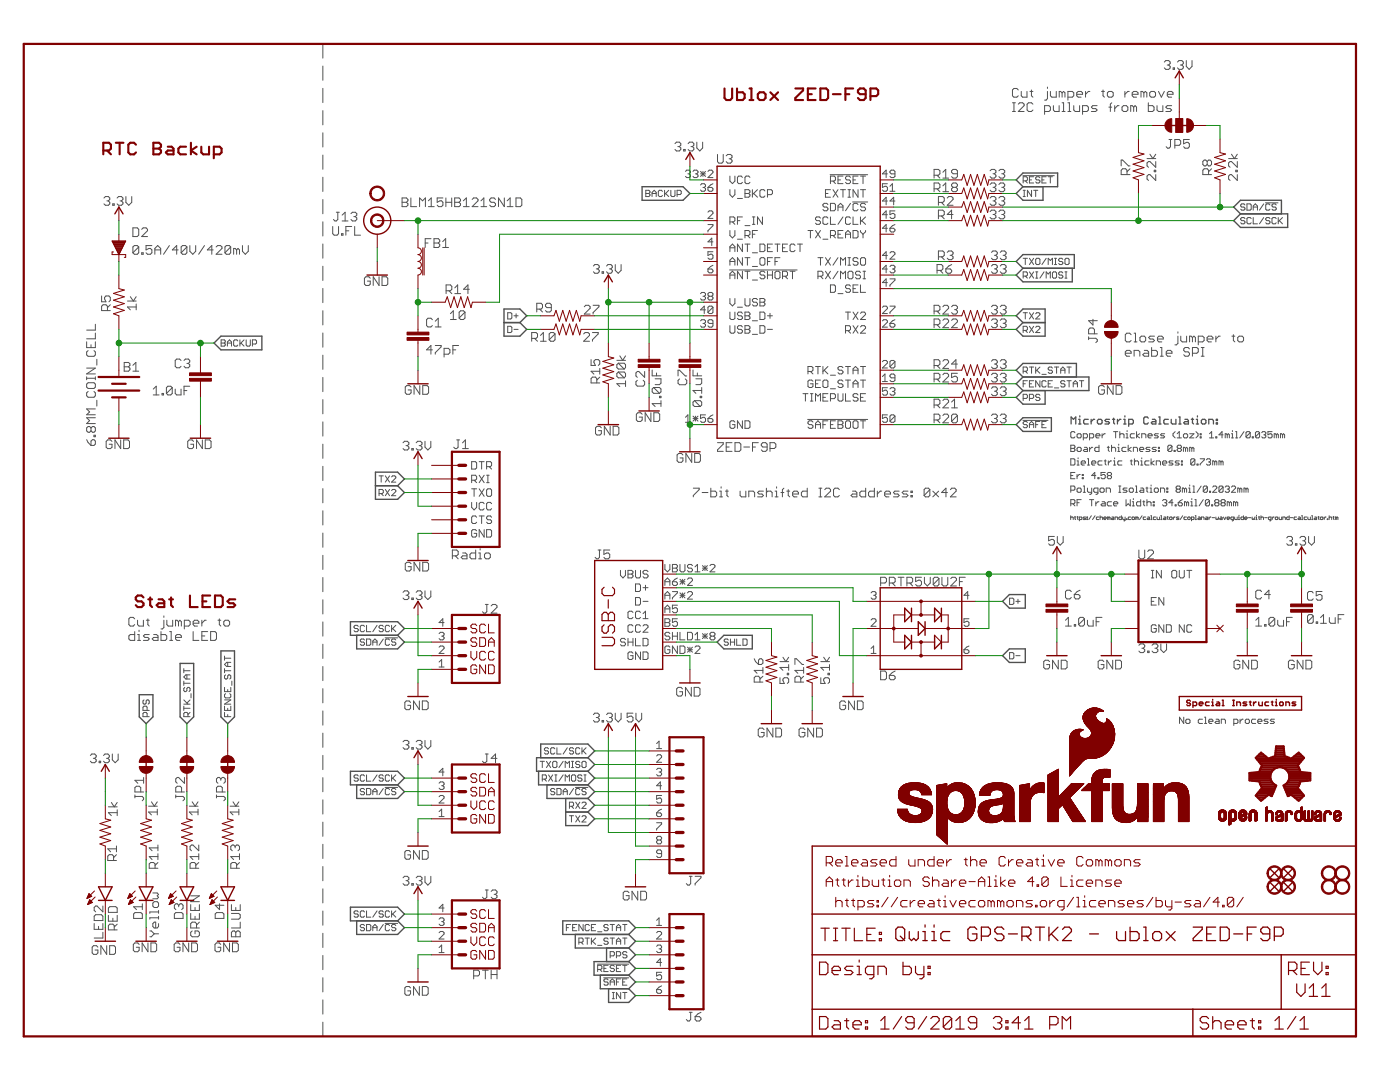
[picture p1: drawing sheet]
<svg xmlns="http://www.w3.org/2000/svg" width="279mm" height="216mm" viewBox="0 0 279 216" stroke-linecap="round" stroke-linejoin="round" font-family="sans-serif">
<g fill="none" stroke="#505050" stroke-width=".2">
<path d="M64.4 8.8v2.8M64.4 13.2v2.8M64.4 17.6v2.9M203.2 17.9l-.3-.2h-.5l-.3 .2v1.2l.3 .3h.5l.3-.3M203.8 18.2v.9l.3 .3h.9v-1.2M205.5 18.2h.6M205.8 17.9v1.2l.3 .3M209 18.2v1.5l-.2 .3h-.3M209 17.4v.3M209.6 18.2v.9l.3 .3h.9v-1.2M212 18.5l-.3-.3h-.3v1.2M212 18.5v.9"/>
<path d="M212 18.5l.3-.3 .2 .3v.9M213.1 19.4h.9l.3-.3v-.6l-.3-.3h-.9v1.8M214.9 18.8h1.1v-.3l-.2-.3h-.6l-.3 .3v.6l.3 .3h.6M216.6 18.2v1.2M217.5 18.2h-.3l-.6 .6M219.8 18.2h.6M220.1 17.9v1.2l.3 .3M221 18.5l.3-.3h.6l.3 .3v.6l-.3 .3h-.6l-.3-.3zM224.5 18.2v1.2M225.4 18.2h-.3l-.6 .6M226 18.8h1.1v-.3l-.3-.3h-.5l-.3 .3v.6l.3 .3h.5M228.3 18.5l-.3-.3h-.3v1.2"/>
<path d="M228.3 18.5v.9M228.3 18.5l.3-.3 .3 .3v.9M229.4 18.5l.3-.3h.6l.3 .3v.6l-.3 .3h-.6l-.3-.3zM231.2 18.2l.6 1.2 .6-1.2M232.4 12.4l.3-.3h.5l.3 .3v.3l-.3 .3M232.9 13h.3M233 18.8h1.1v-.3l-.3-.3h-.6l-.2 .3v.6l.2 .3h.6M233.2 13l.3 .3v.2l-.3 .3h-.5l-.3-.3M234.1 13.5h.3v.3h-.3zM235 12.4l.3-.3h.6l.3 .3v.3l-.3 .3M235.6 13h.3M235.9 13l.3 .3v.2l-.3 .3h-.6l-.3-.3"/>
<path d="M236.7 12.1v1.2l.6 .5 .6-.5v-1.2M20.7 39.5l.3-.3h.6l.3 .3v.3l-.3 .3M23.4 39.5l.3-.3h.5l.3 .3v.3l-.3 .3M25.1 39.2v1.2l.6 .6 .6-.6v-1.2M64.4 22.1v2.8M64.4 26.5v2.8M64.4 30.9v2.9M64.4 35.4v2.8M64.4 39.8v2.9M80.2 39.5h.9l.3 .3v.3l-.3 .3 .3 .3v.2l-.3 .3h-.9zM82 39.5v1.7h1.1M88.4 39.5h-1.2v.9l.6-.3h.3l.3 .3v.5l-.3 .3h-.6l-.3-.3"/>
<path d="M89 39.5v1.7M90.1 39.5v1.7M90.7 39.5h.9l.3 .3v.3l-.3 .3 .3 .3v.2l-.3 .3h-.9zM94.2 39.8l.3-.3h.6l.3 .3v.3l-1.2 1.1h1.2M98.9 39.8l-.3-.3h-.6l-.3 .3v.3l.3 .3h.6l.3 .3v.2l-.3 .3h-.6l-.3-.3M100.6 39.5v1.7l-1.1-1.7v1.7M103 39.5h.8l.3 .3v1.1l-.3 .3h-.8zM128.9 38h.6l.2 .2-.2 .4 .2 .4-.2 .2h-.6zM128.9 38.6h.6M130.1 38.6h.9M130.1 39.2v-.8l.5-.4 .4 .4v.8M132.2 38.2l-.2-.2h-.4l-.2 .2v.8l.2 .2h.4l.2-.2"/>
<path d="M132.6 38v1.2M132.8 38.6l.7 .6M133.5 38l-.9 .8M133.9 38v1l.2 .2h.4l.2-.2v-1M134.7 28.7l.3-.3h.6l.3 .3v.3l-.3 .3M135.1 38.8h.7l.2-.2v-.4l-.2-.2h-.7v1.2M135.3 29.3h.3M135.6 29.3l.3 .2v.3l-.3 .3h-.6l-.3-.3M136.4 29.8h.3v.3h-.3zM136.8 34.2l.3-.2h.4l.3 .2v.2l-.3 .3M137.3 34.7h.2M137.3 28.7l.3-.3h.6l.3 .3v.3l-.3 .3"/>
<path d="M137.5 34.7l.3 .2v.3l-.3 .2h-.4l-.3-.2M137.9 29.3h.3M138.2 29.3l.3 .2v.3l-.3 .3h-.6l-.3-.3M138.3 34.2l.2-.2h.5l.3 .2v.2l-.3 .3M138.8 34.7h.2M139 34.7l.3 .2v.3l-.3 .2h-.5l-.2-.2M139.1 28.4v1.1l.6 .6 .5-.6v-1.1M139.8 34.7h1M139.8 34.2l1 1M139.8 36.9l.2-.2h.5l.3 .2v.3l-.3 .2M140.3 34.2v1M140.3 37.4h.2"/>
<path d="M140.5 37.4l.3 .3v.2l-.3 .3h-.5l-.2-.3M140.8 34.2l-1 1M141.3 37.4h.7l.3 .3v.2l-.3 .3h-.5l-.2-.3zM141.3 34.2l.2-.2h.5l.3 .2v.2l-1 1h1M142.3 36.7l-1 .7M143.2 30.8v1.5l.3 .3h.6l.2-.3v-1.5M144.9 31.1l.3-.3h.6l.3 .3v.3l-.3 .3M145.5 31.7h.3M145.7 35.1v1l.5 .5 .5-.5v-1M145.7 37.8v1l.5 .5 .5-.5v-1M145.8 31.7l.3 .3v.3l-.3 .3h-.6l-.3-.3M147.2 39.6h1"/>
<path d="M148.2 35.4l-.3-.3h-.5l-.2 .3v1l.2 .2h.5l.3-.2M148.7 37.8h.7l.3 .3v.3l-.3 .2 .3 .2v.3l-.3 .2h-.7zM148.7 38.6h.7M149.7 35.4l-.3-.3h-.5l-.2 .3v1l.2 .2h.5l.3-.2M150.2 37.8v1.5M150.4 38.6l.8 .7M151.2 37.8l-1 1M152.7 38.1l-.3-.3h-.5l-.2 .3v1l.2 .2h.5l.3-.2M153.2 38.8h.7l.3-.2v-.5l-.3-.3h-.7v1.5M164.7 38.6h.5M165.7 34.9h7.5M165.7 36.1h.8l.2-.2v-.5l-.2-.3h-.8v1.5"/>
<path d="M165.7 37.8h-1v1.5h1M166.2 36.1l.5 .5M166.2 37.8l1 1.5M167.2 35.9h.5M167.2 37.8l-1 1.5M167.7 37.8h1M168.2 35.1h-1v1.5h1M168.2 37.8v1.5M169.2 37.8h.5M169.2 39.3h.5M169.5 37.8v1.5M169.7 35.4l-.2-.3h-.5l-.3 .3v.2l.3 .3h.5l.2 .2v.3l-.2 .2h-.5l-.3-.2"/>
<path d="M170.2 35.9h.5M171.2 35.1h-1v1.5h1M171.2 37.8v1.5l-1-1.5v1.5M171.7 35.1h1M171.7 37.8h1M172.2 35.1v1.5M172.2 37.8v1.5M177.1 36.7h-1v.7l.7-.2 .3 .2v.5l-.3 .3h-.4l-.3-.3M177.1 34.7h-1l.7-.7v1.4M177.6 38.2h1M177.6 37.2l.5-.5v1.5M178.6 34.7h-.7l-.3-.3v-.2l.3-.2h.5l.2 .2v1l-.2 .2h-.5l-.3-.2"/>
<path d="M186.4 37.7h.9l.3-.3v-.6l-.3-.3h-.9v1.7M186.4 35h.9l.3-.3v-.6l-.3-.3h-.9v1.7M187 37.7l.6 .5M187 35l.6 .5M188.2 38.2h1.1M188.2 35.5h1.1M188.2 34.4l.5-.6v1.7M188.2 37.1l.5-.6v1.7M189 39.5l.3-.3h.6l.3 .3v.3l-1.2 1.2h1.2M190.2 37.4l-.3-.3v-.3l.3-.3h.6l.3 .3v.3l-.3 .3M190.2 37.4h.6M190.2 37.4l-.3 .3v.3l.3 .2h.6l.3-.2v-.3l-.3-.3"/>
<path d="M191.1 34.7h-.9l-.3-.3v-.3l.3-.3h.6l.3 .3v1.1l-.3 .3h-.6l-.3-.3M197.6 39.5l.3-.3h.6l.3 .3v.3l-.3 .3M197.6 34.1l.3-.3h.6l.3 .3v.3l-.3 .3M197.6 36.8l.3-.3h.6l.3 .3v.3l-.3 .3M198.2 37.4h.3M198.2 34.7h.3M198.5 34.7l.3 .3v.2l-.3 .3h-.6l-.3-.3M198.5 37.4l.3 .3v.3l-.3 .2h-.6l-.3-.2M199.3 39.5l.3-.3h.6l.3 .3v.3l-.3 .3M199.3 34.1l.3-.3h.6l.3 .3v.3l-.3 .3M199.3 36.8l.3-.3h.6l.3 .3v.3l-.3 .3M199.9 37.4h.3"/>
<path d="M199.9 34.7h.3M200.2 34.7l.3 .3v.2l-.3 .3h-.6l-.3-.3M200.2 37.4l.3 .3v.3l-.3 .2h-.6l-.3-.2M202.1 22.2h.5M202.1 20.5h.5M202.4 20.5v1.7M203.2 20.8l.3-.3h.6l.3 .3v.3l-1.2 1.1h1.2M204.2 35.1h6.2M204.2 39.2h.4M204.2 36.1h.6l.2-.2v-.4l-.2-.2h-.6v1.2M204.2 38h.4M204.4 38v1.2"/>
<path d="M204.6 36.1l.4 .4M205.4 35.9h.5M205.9 38v1.2l-.9-1.2v1.2M206.1 20.8l-.3-.3h-.5l-.3 .3v1.1l.3 .3h.5l.3-.3M206.3 35.3h-.9v1.2h.9M206.3 38h.8M206.7 38v1.2M207.5 35.5l-.2-.2h-.4l-.2 .2 .2 .4h.4l.2 .2-.2 .4h-.4l-.2-.2M207.9 35.9h.5M208.5 22.2h.8l.3-.3v-.5l-.3-.3h-.8v1.7M208.8 35.3h-.9v1.2h.9M209.2 35.3h.8"/>
<path d="M209.6 35.3v1.2M210.2 21.1v.8l.3 .3h.9v-1.1M212 22.2h.6M212 20.5h.3v1.7M213.1 22.2h.6M213.1 20.5h.3v1.7M214.3 21.1v.8l.3 .3h.9v-1.1M216 22.2h.9l.3-.3v-.5l-.3-.3h-.9v1.7M218.9 21.1h-.8l-.3 .3 .3 .3h.6l.2 .2-.2 .3h-.9M221.3 21.4h.6M221.9 20.5l-.3 .3v1.4M222.5 21.1v1.1"/>
<path d="M223.3 21.1h-.3l-.5 .6M223.8 33.1v-1.2h.2l1.2 1.2h.3M223.9 21.4l.3-.3h.6l.3 .3v.5l-.3 .3h-.6l-.3-.3zM224.9 34.8v-.8l-.3-.3h-.6l-.2 .3v.8h1.7M225.5 33.7l-.6 .6M226.3 21.4l-.3-.3h-.3v1.1M226.3 21.4v.8M226.3 21.4l.2-.3 .3 .3v.8M228.9 31.6h1.8M229.2 20.5v1.7h.8l.3-.3v-.5l-.3-.3h-.8M229.5 30.8l.6 .8 .6-.8M230.4 34h.3v.3h-.3z"/>
<path d="M230.7 32.2v1.2l-1.2-1.2h-.3l-.3 .3v.6l.3 .3M230.7 34.8v1.2l-1.2-1.2h-.3l-.3 .3v.6l.3 .3M230.9 21.1v.8l.3 .3h.9v-1.1M233.3 27.8h.6M233.6 27.8v1.5l-.3 .3h-.3l-.3-.3M233.8 21.1h-.8l-.3 .3 .3 .3h.5l.3 .2-.3 .3h-.8M234.5 29h.8l.3-.3v-.6l-.3-.3h-.8v1.8M237.4 27.8h-1.2v.9l.6-.3h.3l.3 .3v.6l-.3 .3h-.6l-.3-.3M240.9 32.2l.3-.3h.3l.3 .3v.6l-.3 .3h-.3l-.3-.3M240.9 32.2l-.3-.3h-.3l-.2 .3v.6l.2 .3h.3l.3-.3M240.9 32.2v.6M241.2 34.8v-.8l-.3-.3h-.6l-.2 .3v.8h1.7"/>
<path d="M241.8 33.7l-.6 .6M245.2 31.6h1.7M245.8 30.8l.6 .8 .5-.8M246.6 34h.3v.3h-.3zM246.9 32.2v1.2l-1.1-1.2h-.3l-.3 .3v.6l.3 .3M246.9 34.8v1.2l-1.1-1.2h-.3l-.3 .3v.6l.3 .3M20.3 59.1v1.1h.8l-.2-.6v-.2l.2-.3h.6l.3 .3v.5l-.3 .3M21.3 40.1h.3M21.6 40.1l.3 .3v.3l-.3 .3h-.6l-.3-.3M22.5 40.7h.3v.3h-.3zM24 40.1h.2M24.2 40.1l.3 .3v.3l-.3 .3h-.5l-.3-.3"/>
<path d="M26 59.2l.6 .9 .6-.9M26.5 45.5h.9l.3 .3v1.1l-.3 .3h-.9zM27.7 49.3l-.3-.3h-.6l-.3 .3v1.1M27.7 49.3v1.1l-.3 .3h-.6l-.3-.3M27.7 49.3l-1.2 1.1M28.3 50.4h.3v.3h-.3zM28.3 45.8l.3-.3h.5l.3 .3v.2l-1.1 1.2h1.1M30.3 49h-1.2v.9l.6-.3h.3l.3 .3v.5l-.3 .3h-.6l-.3-.3M30.9 50.7v-1.1l.6-.6 .6 .6v1.1M30.9 49.9h1.2M33.8 49l-1.2 1.7M35.6 49.9h-1.2l.9-.9v1.7"/>
<path d="M37.3 49.3l-.3-.3h-.6l-.2 .3v1.1M37.3 49.3v1.1l-.3 .3h-.6l-.2-.3M37.3 49.3l-1.1 1.1M37.9 49v1.1l.6 .6 .6-.6v-1.1M40.8 49l-1.2 1.7M42.5 49.9h-1.1l.9-.9v1.7M43.1 49.3l.3-.3h.6l.3 .3v.3l-1.2 1.1h1.2M46 49.3l-.2-.3h-.6l-.3 .3v1.1M46 49.3v1.1l-.2 .3h-.6l-.3-.3M46 49.3l-1.1 1.1M47.2 49.9l-.3-.3h-.3v1.1M47.2 49.9v.8"/>
<path d="M47.2 49.9l.3-.3 .3 .3v.8M48.4 49v1.1l.6 .6 .6-.6v-1.1M64.4 44.3v2.8M64.4 48.7v2.8M64.4 53.1v2.9M64.4 57.6v2.8M66.4 45.2v1.4l.3 .3h.6l.3-.3v-1.4M67.1 42.4h.6M67.4 42.4v1.4l-.3 .3h-.3l-.3-.3M68.2 46.6h.3v.3h-.3zM68.3 44.1h1.1M68.3 42.9l.6-.5v1.7"/>
<path d="M69 46.1h.6M70 42.6l.3-.2h.6l.3 .2v.3l-.3 .3M70.2 45.2h-1.2v1.7M70.6 43.2h.3M70.8 45.2v1.7h1.1M70.9 43.2l.3 .3v.3l-.3 .3h-.6l-.3-.3M73.9 55.5l-.3-.3h-.6l-.3 .3v1.2l.3 .3h.6l.3-.3v-.6h-.6M75.6 55.2v1.8l-1.1-1.8v1.8M76.2 55.2h.9l.3 .3v1.2l-.3 .3h-.9zM80.2 40.4h.9M83.7 41.2v-1.7l.6 .6 .6-.6v1.7M84.9 48.5h.5"/>
<path d="M85.5 41.2h1.2M85.5 40.1l.6-.6v1.7M86 47.6h-1.1v1.8M86.6 47.6h.9l.3 .3v.3l-.3 .3 .3 .3v.3l-.3 .3h-.9zM86.6 48.5h.9M88.3 49.4h1.2M88.3 48.2l.6-.6v1.8M89 40.4h1.1M89 58h.9l.3-.3v-.6l-.3-.2h-.9v1.7M89.6 58l.6 .6M90.7 40.4h.9M90.8 57.4l.5-.5v1.7"/>
<path d="M90.8 58.6h1.1M92.5 41.2h1.1M92.5 40.1l.6-.6v1.7M93.7 57.7h-1.2l.9-.8v1.7M96 41.2h1.1M96 40.1l.6-.6v1.7M101.2 41.2h1.2M101.2 40.1l.6-.6v1.7M118.4 53.1l.3-.3h.6l.3 .3v.3l-.3 .3M119 53.7h.3M119.3 53.7l.3 .3v.2l-.3 .3h-.6l-.3-.3M120.2 54.2h.3v.3h-.3z"/>
<path d="M121.1 53.1l.2-.3h.6l.3 .3v.3l-.3 .3M121.6 53.7h.3M121.9 53.7l.3 .3v.2l-.3 .3h-.6l-.2-.3M122.8 52.8v1.2l.6 .5 .6-.5v-1.2M139.8 58.6l.2-.2h.5l.3 .2v.3l-.3 .2M140.3 59.1h.2M140.5 59.1l.3 .3v.2l-.3 .3h-.5l-.2-.3M141.3 44.8h1v.2l-1 1v.3M141.3 53.7h.7l.3 .2v.3l-.3 .2h-.5l-.2-.2zM141.3 42.3l.2-.2h.5l.3 .2v.3l-1 1h1M141.5 59.1l-.2-.2v-.3l.2-.2h.5l.3 .2v.3l-.3 .2M141.5 59.1l-.2 .3v.2l.2 .3h.5l.3-.3v-.2l-.3-.3"/>
<path d="M141.5 59.1h.5M142.3 50.2h-1v.8l.5-.3h.2l.3 .3v.5l-.3 .2h-.5l-.2-.2M142.3 48.3h-1l.7-.8v1.5M142.3 52.9l-1 .8M145.6 53.9h13.5M145.7 52.9v-1l.5-.5 .5 .5v1M145.7 44.3h.7l.3-.3v-.5l-.3-.2h-.7v1.5M145.7 46v1l.5 .5 .5-.5v-1M145.7 50.2v-1l.5-.5 .5 .5v1M145.7 55.6v-1l.5-.5 .5 .5v1M145.7 59.6v1l.5 .4 .5-.4v-1M145.7 52.2h1"/>
<path d="M145.7 54.9h1M145.7 49.4h1M146.2 44.3l.5 .5M147.2 44h.5M147.2 47.7h1M148.2 43.3h-1v1.5M148.2 48.7v1.5l-1-1.5v1.5M148.2 51.4v1.5l-1-1.5v1.5M148.2 54.1v1.5l-1-1.5v1.5M148.7 47h.7l.3-.3v-.5l-.3-.2h-.7v1.5M148.7 59.6v1.2l.2 .2h.5l.3-.2v-1.2M148.7 51.4h1"/>
<path d="M148.7 54.1h1M148.7 45h1M148.7 48.7h1M149.2 48.7v1.5M149.2 51.4v1.5M149.2 54.1v1.5M149.2 47l.5 .5M150.2 50.4h1M150.2 43.3h.5M150.2 44.8h.5M150.2 46.7h.5M150.2 53.2h1"/>
<path d="M150.2 55.9h1M150.4 43.3v1.5M151.2 46h-1v1.5M151.2 59.8l-.3-.2h-.5l-.2 .2v.2l.2 .3h.5l.3 .3v.2l-.3 .2h-.5l-.2-.2M151.7 51.7l.2-.3h.5l.3 .3v1l-.3 .2h-.5l-.2-.2zM151.7 59.6h.7l.3 .2v.2l-.3 .3 .3 .3v.2l-.3 .2h-.7zM151.7 48.7h.7l.3 .3v1l-.3 .2h-.7zM152.2 43.3v1.5l-1-1.5v1.5M152.7 54.4l-.3-.3h-.5l-.2 .3v.2l.2 .3h.5l.3 .2v.3l-.3 .2h-.5l-.2-.2M153.2 52.2h.5M153.2 54.9h1M153.2 49.4h.5"/>
<path d="M153.2 54.1v1.5M154.2 51.4h-1v1.5M154.2 48.7h-1v1.5h1M154.2 54.1v1.5M154.7 54.4l.2-.3h.5l.3 .3v1l-.3 .2h-.5l-.2-.2zM154.7 52.2h.5M154.7 48.7h1M155.2 48.7v1.5M155.7 51.4h-1v1.5M156.2 55.1h.7l.3-.2v-.5l-.3-.3h-.7v1.5M156.2 49.4h.5M156.7 55.1l.5 .5"/>
<path d="M157.2 48.7h-1v1.5h1M157.7 54.1h1M158.2 54.1v1.5M158.7 49l-.3-.3h-.5l-.2 .3v1l.2 .2h.5l.3-.2M159.2 48.7h.9M159.7 48.7v1.5M161.2 46h1M161.7 46v1.5M162.8 46l.9 1.5M163.2 51.4h1M163.2 55.1h.8l.2-.2v-.5l-.2-.3h-.8v1.5M163.7 43.5l-.2-.2h-.5l-.2 .2v.3l.2 .2h.5l.2 .3v.2l-.2 .3h-.5l-.2-.3"/>
<path d="M163.7 51.4v1.5M163.7 55.1l.5 .5M163.7 46l-.9 1.5M164.2 47.7h1M164.7 51.4l1 1.5M164.7 54.1l1 1.5M165.2 40.8l-.2-.2h-.5l-.3 .2v.3l.3 .2h.5l.2 .3v.2l-.2 .3h-.5l-.3-.3M165.2 43.5l-.2-.2h-.5l-.3 .2v1l.3 .3h.5l.2-.3M165.7 40.6h.8l.2 .2v1l-.2 .3h-.8zM165.7 43.3v1.5h1M165.7 47h.8l.2-.3v-.5l-.2-.2h-.8v1.5M165.7 56.9h.8l.2 .2v1l-.2 .2h-.8z"/>
<path d="M165.7 51.4l-1 1.5M165.7 54.1l-1 1.5M166.2 47l.5 .5M167.2 42.1v-1l.5-.5 .5 .5v1M167.2 58.6h1M167.2 51.4l-1 1.5M167.2 54.1l-1 1.5M167.2 41.3h1M167.2 46.7h.5M167.7 52.9v-1.5l.5 .5 .5-.5v1.5M167.7 55.6v-1.5l.5 .5 .5-.5v1.5M168.2 46h-1v1.5h1"/>
<path d="M168.2 43.3l-1 1.5M168.7 47.5v-1l.5-.5 .5 .5v1M168.7 46.7h1M169.2 54.4l.3-.3h.5l.2 .3v1l-.2 .2h-.5l-.3-.2zM169.2 51.4h.5M169.2 52.9h.5M169.5 51.4v1.5M169.7 57.1l-.2-.2h-.5l-.3 .2v.2l.3 .3h.5l.2 .2v.3l-.2 .2h-.5l-.3-.2M169.7 43.5l-.2-.2h-.5l-.3 .2v1l.3 .3h.5l.2-.3M169.7 40.6l-1 1.5M170.2 40.3h3M170.2 46h.8l.2 .2v1l-.2 .3h-.8z"/>
<path d="M170.2 43.3v1.5h1M170.2 57.6h.5M171.2 56.9h-1v1.4h1M171.2 40.8l-.2-.2h-.5l-.3 .2v1l.3 .3h.5l.2-.3M171.2 51.7l-.2-.3h-.5l-.3 .3v.2l.3 .3h.5l.2 .2v.3l-.2 .2h-.5l-.3-.2M171.7 54.4l-.2-.3h-.5l-.3 .3v.2l.3 .3h.5l.2 .2v.3l-.2 .2h-.5l-.3-.2M171.7 51.7l.3-.3h.5l.2 .3v1l-.2 .2h-.5l-.3-.2zM171.7 43.3v1.5M171.7 46v.2l.5 .5M171.7 56.9v1.4h1M172 44l.7 .8M172.2 46.7v.8"/>
<path d="M172.2 54.1h.5M172.2 55.6h.5M172.5 54.1v1.5M172.7 40.8l-.2-.2h-.5l-.3 .2v.3l.3 .2h.5l.2 .3v.2l-.2 .3h-.5l-.3-.3M172.7 46v.2l-.5 .5M172.7 43.3l-1 1M177.1 56.4h-1l.7-.8v1.5M177.1 40.1h-1l.7-.7v1.5M177.1 42.8h-1l.7-.7v1.5M177.1 45.6h-1l.7-.8v1.5M177.1 51h-1l.7-.8v1.5M177.1 53.7h-1l.7-.8v1.5"/>
<path d="M177.6 50.5l.3-.3h.5l.2 .3v.2l-1 1h1M177.6 45.6h.8l.2 .2v.2l-.2 .3h-.5l-.3-.3zM177.6 53.2l.3-.3h.5l.2 .3v.2l-.2 .3M177.6 55.6h1v.3l-1 1v.2M178.1 53.7h.3M178.4 53.7l.2 .2v.3l-.2 .2h-.5l-.3-.2M178.6 40.1h-1l.8-.7v1.5M178.6 42.1h-1v.7l.8-.2 .2 .2v.5l-.2 .3h-.5l-.3-.3M178.6 44.8l-.5 .2-.5 .6M187 54h.9l.3-.3v-.6l-.3-.3h-.9v1.7M187.3 40.4h.9l.2-.3v-.6l-.2-.3h-.9v1.8M187.3 51.2h.9l.2-.3v-.5l-.2-.3h-.9v1.7"/>
<path d="M187.3 43.1h.9l.2-.3v-.6l-.2-.3h-.9v1.8M187.6 54l.6 .5M187.9 51.2l.5 .6M187.9 40.4l.5 .6M187.9 43.1l.5 .6M188.8 53.7h.8l.3 .3v.2l-.3 .3h-.5l-.3-.3zM189 50.4l.3-.3h.6l.3 .3v.3l-.3 .2M189.6 50.9h.3M189.9 50.9l.3 .3v.3l-.3 .3h-.6l-.3-.3M189.9 52.8l-.6 .3-.5 .6M190.2 42.8h-1.2l.9-.9v1.8M197.6 42.2l.3-.3h.6l.3 .3v.3l-.3 .3"/>
<path d="M197.9 50.4l.3-.3h.5l.3 .3v.3l-.3 .2M197.9 53.1l.3-.3h.5l.3 .3v.3l-.3 .3M198.2 40.1h.3M198.2 42.8h.3M198.5 50.9h.2M198.5 53.7h.2M198.5 40.1l.3 .3v.3l-.3 .3h-.6l-.3-.3M198.5 42.8l.3 .3v.3l-.3 .3h-.6l-.3-.3M198.7 50.9l.3 .3v.3l-.3 .3h-.5l-.3-.3M198.7 53.7l.3 .3v.2l-.3 .3h-.5l-.3-.3M199.3 42.2l.3-.3h.6l.3 .3v.3l-.3 .3M199.6 50.4l.3-.3h.6l.3 .3v.3l-.3 .2"/>
<path d="M199.6 53.1l.3-.3h.6l.3 .3v.3l-.3 .3M199.9 40.1h.3M199.9 42.8h.3M200.2 50.9h.3M200.2 53.7h.3M200.2 40.1l.3 .3v.3l-.3 .3h-.6l-.3-.3M200.2 42.8l.3 .3v.3l-.3 .3h-.6l-.3-.3M200.5 50.9l.3 .3v.3l-.3 .3h-.6l-.3-.3M200.5 53.7l.3 .3v.2l-.3 .3h-.6l-.3-.3M204.2 55.1h.6l.2-.2v-.4l-.2-.2h-.6v1.2M204.2 51.5h.8M204.6 55.1l.4 .4"/>
<path d="M204.6 51.5v1.3M205.4 54.3l.9 1.2M205.4 51.5l.9 1.3M206.3 54.3l-.9 1.2M206.3 51.5l-.9 1.3M206.7 51.8l.2-.3h.4l.2 .3v.8l-.2 .2h-.4l-.2-.2zM206.7 54.3h.4M206.7 55.5h.4M206.9 54.3v1.2M208.4 54.3l-.9 1.2M208.8 55.5v-1.2l.4 .4 .4-.4v1.2M208.8 51.5l-.9 1.3"/>
<path d="M209.2 52.8v-1.3l.4 .5 .4-.5v1.3M210.2 54.3h.5l.2 .2v.8l-.2 .2h-.5l-.2-.2v-.8zM210.4 52.8h.5M210.4 51.5h.5M210.7 51.5v1.3M212.1 54.5l-.2-.2h-.4l-.2 .4 .2 .2h.4l.2 .4-.2 .2h-.4l-.2-.2M212.1 51.8l-.2-.3h-.4l-.2 .5 .2 .2h.4l.2 .4-.2 .2h-.4l-.2-.2M212.5 54.3h.4M212.5 55.5h.4M212.7 51.5h.4l.3 .3v.8l-.3 .2h-.4l-.2-.2v-.8zM212.7 54.3v1.2M248.5 43.6l-.3-.2h-.4l-.2 .2 .2 .4h.4l.3 .2-.3 .5h-.4l-.2-.3"/>
<path d="M248.5 40.9l-.3-.2h-.4l-.2 .2 .2 .4h.4l.3 .2-.3 .4h-.4l-.2-.2M248.9 40.7h.6l.2 .2v.8l-.2 .2h-.6zM249.7 43.6l-.2-.2h-.4l-.2 .2v.8l.2 .3h.4l.2-.3M250.1 41.9v-.8l.4-.4 .5 .4v.8M250.1 43.4v1.3h.9M250.1 41.3h.9M252.2 43.4l-.8 1.3M252.2 40.7l-.8 1.2M252.6 40.5h2.5M253.4 40.9l-.2-.2h-.4l-.2 .2v.8l.2 .2h.4l.2-.2M253.4 43.6l-.2-.2h-.4l-.2 .2 .2 .4h.4l.2 .2-.2 .5h-.4l-.2-.3M254.7 40.9l-.2-.2h-.4l-.2 .4 .2 .2h.4l.2 .4-.2 .2h-.4l-.2-.2"/>
<path d="M254.7 43.6l-.2-.2h-.4l-.2 .2v.8l.2 .3h.4l.2-.3M255.1 43.4v1.3M255.3 44l.6 .7M255.9 43.4l-.8 .8M17.3 68.2v1.2h1.7v-1.2M17.3 76.6l.3-.2h1.2l.2 .2v.6l-.2 .3h-1.2l-.3-.3zM17.3 75.2v.6M17.3 75.5h1.7M17.3 73.4h1.7l-1.7 1.2h1.7M17.6 70l-.3 .2v.6l.3 .3h1.2l.2-.3v-.6l-.2-.2M17.6 78.1l-.3 .3v.6l.3 .3h1.2l.2-.3v-.6l-.2-.3M18.2 68.8v.6"/>
<path d="M19 64.7v1.2h-1.7M19 66.5v1.1h-1.7M19 75.2v.6M19.3 71.7v1.2M19.3 79.9v1.1M21.4 62v-.9l-.3-.3h-.5l-.3 .3v.9h1.7M22 60.8l-.6 .6M24.8 72.3h.9l.2 .3v.3l-.2 .3 .2 .3v.3l-.2 .3h-.9zM24.8 73.2h.9M25.4 60.1h1.8M26.5 74.1h1.2M26.5 72.9l.6-.6v1.8"/>
<path d="M27.2 61.3h-1.8l.6 .5M27.2 60.7v1.1M30.6 77.6l.6-.5v1.7M30.6 78.8h1.1M32.3 78.5h.3v.3h-.3zM34.4 77.4v1.1l-.3 .3h-.6l-.3-.3M34.4 77.4l-.3-.3h-.6l-.3 .3v1.1M34.4 77.4l-1.2 1.1M35 77.6v.9l.3 .3h.8v-1.2M36.1 71.9l-.3-.3h-.5l-.3 .3v1.2l.3 .3h.5l.3-.3M36.7 71.9l.3-.3h.6l.3 .3v.3l-.3 .3M36.7 77.9h.6"/>
<path d="M37.3 72.5h.3M37.6 72.5l.3 .3v.3l-.3 .3h-.6l-.3-.3M37.9 77.1h-1.2v1.7M44.1 67.8h.7l.2 .2-.2 .5 .2 .4-.2 .2h-.7zM44.1 68.5h.7M45.4 69.1v-.9l.4-.4 .4 .4v.9M45.4 68.5h.8M47.5 68l-.2-.2h-.5l-.2 .2v.9l.2 .2h.5l.2-.2M47.9 67.8v1.3M48.1 68.5l.6 .6M48.7 67.8l-.8 .8M49.1 67.8v1.1l.2 .2h.5l.2-.2v-1.1"/>
<path d="M50.4 68.6h.6l.2-.1v-.5l-.2-.2h-.6v1.3M64.4 62v2.8M64.4 66.4v2.9M64.4 70.9v2.8M64.4 75.3v2.8M64.4 79.7v2.9M82 77.2l-.3-.3h-.5l-.3 .3v1.2l.3 .3h.5l.3-.3v-.6h-.6M83.8 76.9v1.8l-1.2-1.8v1.8M84.4 76.9h.8l.3 .3v1.2l-.3 .3h-.8zM86.3 69.8h-1.2l.9-.9v1.8M86.3 63.8l-.3-.3h-.6l-.3 .3v1.2l.3 .2h.6l.3-.2M86.9 68.9h1.1v.3l-1.1 1.2v.3"/>
<path d="M86.9 65.2h1.1M86.9 64.1l.6-.6v1.7M88.6 70.7h.9l.3-.3v-.6l-.3-.3h-.9v1.7M89.9 62.6l.6-.6v1.8M89.9 63.8h1.2M90.4 69.8h.6M91.5 68.9h-1.1v1.8M92.8 62.3v1.2l-.3 .3h-.6l-.3-.3M92.8 62.3l-.3-.3h-.6l-.3 .3v1.2M92.8 62.3l-1.2 1.2M101.3 65.1h.6l.3 .2v.8l-.3 .3h-.6zM101.3 62.4h.6l.3 .2v.8l-.3 .2h-.6z"/>
<path d="M102.6 65.7h.8M102.6 63h.8M103 62.6v.8M106.1 67.5h.9l.3-.3v-.6l-.3-.2h-.9v1.7M106.7 67.5l.6 .6M107.1 61.7h.9l.3-.3v-.6l-.3-.3h-.9v1.8M107.7 61.7l.6 .6M107.9 68.1h1.1M107.9 66.9l.5-.5v1.7M110 61.4h-.8l-.3-.3v-.3l.3-.3h.5l.3 .3v1.2l-.3 .3h-.5l-.3-.3M110.8 66.6v1.2l-.3 .3h-.6l-.3-.3M110.8 66.6l-.3-.2h-.6l-.3 .2v1.2"/>
<path d="M110.8 66.6l-1.2 1.2M116.5 66.6l.3-.2h.5l.3 .2v.3l-1.1 1.2h1.1M116.6 61.2l.3-.3h.6l.3 .3v.3l-1.2 1.2h1.2M118 71.8v1.1h.8l-.3-.8 .3-.3h.6l.3 .3v.5l-.3 .3M118.2 66.4h1.2v.2l-1.2 1.2v.3M118.4 60.9h1.1v.3l-1.1 1.2v.3M119.1 76.4v-.9l-.3-.3h-.6l-.2 .3v.9h1.7M119.7 75.2l-.6 .6M119.7 74.1h-1.7l.5 .6M119.7 73.5v1.2M123.1 71.9h1.7M123.4 72.5h1.2l.2 .3v.5l-.2 .3"/>
<path d="M123.4 74.2h1.2l.2 .3v.6l-.2 .3M123.4 74.2l-.3 .3v.6l.3 .3h1.2M123.4 72.5l-.3 .3v.5l.3 .3h1.2M123.4 74.2l1.2 1.2M123.4 72.5l1.2 1.1M123.7 71l.6 .9 .5-.9M124.8 76.6h-1.7l.6 .5M124.8 76v1.1M127.2 75.9l-.3 .3v.6l.3 .2h1.2l.3-.2v-.6l-.3-.3M128.7 74.1v1.2l-1.2-1.2h-.3l-.3 .3v.6l.3 .3M130.2 73.8v1.2h1.7M130.5 77.3h1.1l.3 .3v.6l-.3 .3"/>
<path d="M130.5 77.3l-.3 .3v.6l.3 .3h1.1M130.5 77.3l1.1 1.2M130.7 75.6h1.2v.9l-.3 .3h-.9M131 74.4v.6M131.6 79.1h.3v.3h-.3zM131.9 79.9v1.2M135.3 75v-1.1h.3l1.2 1.1h.3M135.6 75.6l-.3 .3v.6l.3 .3h1.2l.3-.3v-.6l-.3-.3M138.3 73.8v1.2h1.7M138.6 79.9l-.3 .3v.6l.3 .3h1.1M138.6 79.9h1.1l.3 .3v.6l-.3 .3M138.6 79.9l1.1 1.2"/>
<path d="M138.9 75.6h1.1v.9l-.3 .3h-.8M139.2 74.4v.6M139.7 79.1h.3v.3h-.3zM139.8 64l.2-.2h.5l.3 .2v.3l-.3 .2M140 77.9h-1.7l.6 .6M140 77.3v1.2M140.3 64.5h.2M140.5 64.5l.3 .3v.2l-.3 .3h-.5l-.2-.3M140.8 61.8h-1l.7-.7v1.5M142.3 64.5h-.8l-.2-.2v-.3l.2-.2h.5l.3 .2v1l-.3 .3h-.5l-.2-.3M142.3 61.3l-.3-.2h-.5l-.2 .2v1M142.3 61.3v1l-.3 .3h-.5l-.2-.3"/>
<path d="M142.3 61.3l-1 1M145.7 65v1.2l.2 .3h.5l.3-.3v-1.2M145.7 62.3v1.2l.2 .3h.5l.3-.3v-1.2M147.2 61.3h1M148.2 65.2l-.3-.2h-.5l-.2 .2v.3l.2 .2h.5l.3 .3v.2l-.3 .3h-.5l-.2-.3M148.2 62.5l-.3-.2h-.5l-.2 .2v.3l.2 .2h.5l.3 .3v.2l-.3 .3h-.5l-.2-.3M148.7 65h.7l.3 .2v.3l-.3 .2 .3 .3v.2l-.3 .3h-.7zM148.7 62.3h.7l.3 .2v.3l-.3 .2 .3 .3v.2l-.3 .3h-.7zM148.7 65.7h.7M148.7 63h.7M150.2 66.7h1M150.2 64h1"/>
<path d="M151.7 65h.7l.3 .2v1l-.3 .3h-.7zM151.7 62.3h.7l.3 .2v1l-.3 .3h-.7zM151.7 60.3h.7M153.2 65.7h1M153.2 63h1M153.7 62.5v1M160.3 78.5h.9M160.7 78.5v1.5M161.2 74.1h.8l.2-.2v-.5l-.2-.3h-.8v1.5M161.7 78.5h.5M161.7 74.1l.5 .5M162 78.5v1.5"/>
<path d="M162.2 76.1l-.2-.3h-.5l-.3 .3v1l.3 .2h.5l.2-.2v-.5h-.5M162.8 76.6h.4M162.8 73.1h.9M163.2 73.1v1.5M163.7 75.8h-.9v1.5h.9M164.2 79.3h.5M164.2 76.1l.3-.3h.5l.2 .3v1l-.2 .2h-.5l-.3-.2zM164.2 73.1v1.5M164.5 73.9l.7 .7M165.2 78.5h-1v1.5h1M165.2 73.1l-1 1M165.7 79.5h.8l.2-.2v-.5l-.2-.3h-.8v1.5"/>
<path d="M165.7 77.6h1M165.7 74.9h1M167.2 78.5v1.3l.3 .2h.5l.2-.2v-1.3M168.2 73.4l-.2-.3h-.5l-.3 .3v.2l.3 .3h.5l.2 .2v.3l-.2 .2h-.5l-.3-.2M168.2 76.1l-.2-.3h-.5l-.3 .3v.2l.3 .3h.5l.2 .2v.3l-.2 .2h-.5l-.3-.2M168.7 66h.8l.2-.3v-.5l-.2-.2h-.8v1.5M168.7 78.5v1.5h1M168.7 62.3h1M168.7 75.8h1M168.7 73.1h1M169.2 62.3v1.5M169.2 73.1v1.5"/>
<path d="M169.2 75.8v1.5M169.2 66l.5 .5M170.2 77.3v-1l.5-.5 .5 .5v1M170.2 74.6v-1l.5-.5 .5 .5v1M170.2 76.6h1M170.2 73.9h1M170.2 62.3l1 1.5M170.2 65l1 1.5M171.2 78.8l-.2-.3h-.5l-.3 .3v.2l.3 .3h.5l.2 .2v.3l-.2 .2h-.5l-.3-.2M171.2 62.3l-1 1.5M171.2 65l-1 1.5M171.7 65.2l.3-.2h.5l.2 .2v.3l-1 1h1"/>
<path d="M171.7 79.3h.5M171.7 62.5l.3-.2h.5l.2 .2v.3l-1 1h1M171.7 75.8h1M171.7 73.1h1M172.2 73.1v1.5M172.2 75.8v1.5M172.7 78.5h-1v1.5h1M176.1 75.1l.5-.5v1.5M176.1 72.2l.3-.3h.4l.3 .3v.2l-1 1h1M176.1 64l.3-.2h.4l.3 .2v.3l-1 1h1M176.1 61.3l.3-.2h.4l.3 .2v.3l-1 1h1M176.1 76.1h1"/>
<path d="M177.1 77.4h-1v.7l.5-.2h.2l.3 .2v.5l-.3 .2h-.4l-.3-.2M177.6 64.5h.8l.2 .3v.2l-.2 .3h-.5l-.3-.3zM177.6 61.1h1v.2l-1 1v.3M177.6 77.6l.3-.2h.5l.2 .2v.3l-.2 .2M178.1 78.1h.3M178.4 78.1l.2 .3v.2l-.2 .2h-.5l-.3-.2M178.6 72.2v1l-.2 .2h-.5l-.3-.2M178.6 72.2l-.2-.3h-.5l-.3 .3v1M178.6 75.4h-.7l-.3-.3v-.2l.3-.3h.5l.2 .3v1l-.2 .2h-.5l-.3-.2M178.6 72.2l-1 1M178.6 63.8l-.5 .2-.5 .5M186.4 75.6h.9l.3-.2v-.6l-.3-.3h-.9v1.7"/>
<path d="M186.4 62.1h.9l.3-.3v-.6l-.3-.3h-.9v1.8M186.4 64.8h.9l.3-.3v-.6l-.3-.3h-.9v1.8M186.4 72.9h.9l.3-.3v-.5l-.3-.3h-.9v1.7M187 64.8l.6 .6M187 62.1l.6 .6M187 72.9l.6 .6M187 75.6l.6 .6M188.2 61.2l.2-.3h.6l.3 .3v.3l-1.1 1.2h1.1M188.2 63.9l.2-.3h.6l.3 .3v.3l-1.1 1.2h1.1M188.2 72.1l.2-.3h.6l.3 .3v.2l-1.1 1.2h1.1M188.2 74.8l.2-.3h.6l.3 .3v.3l-1.1 1.1h1.1M188.2 79.9l.2-.2h.6l.3 .2v.3l-1.1 1.2h1.1"/>
<path d="M189.9 63.9l.3-.3h.6l.3 .3v.3l-1.2 1.2h1.2M189.9 61.2l.3-.3h.6l.3 .3v.3l-.3 .3M190.5 61.8h.3M190.8 61.8l.3 .3v.3l-.3 .3h-.6l-.3-.3M191.1 72.6h-1.2l.9-.8v1.7M191.1 74.5h-1.2v.9l.6-.3h.3l.3 .3v.5l-.3 .3h-.6l-.3-.3M197.9 77.5l.3-.3h.5l.3 .3v.3l-.3 .3M197.9 61.2l.3-.3h.5l.3 .3v.3l-.3 .3M197.9 63.9l.3-.3h.5l.3 .3v.3l-.3 .3M197.9 72.1l.3-.3h.5l.3 .3v.2l-.3 .3M197.9 74.8l.3-.3h.5l.3 .3v.3l-.3 .3M198.5 78.1h.2"/>
<path d="M198.5 64.5h.2M198.5 61.8h.2M198.5 72.6h.2M198.5 75.4h.2M198.7 61.8l.3 .3v.3l-.3 .3h-.5l-.3-.3M198.7 64.5l.3 .3v.3l-.3 .3h-.5l-.3-.3M198.7 72.6l.3 .3v.3l-.3 .3h-.5l-.3-.3M198.7 75.4l.3 .2v.3l-.3 .3h-.5l-.3-.3M198.7 78.1l.3 .3v.3l-.3 .3h-.5l-.3-.3M199.6 61.2l.3-.3h.6l.3 .3v.3l-.3 .3M199.6 63.9l.3-.3h.6l.3 .3v.3l-.3 .3M199.6 72.1l.3-.3h.6l.3 .3v.2l-.3 .3"/>
<path d="M199.6 74.8l.3-.3h.6l.3 .3v.3l-.3 .3M199.6 77.5l.3-.3h.6l.3 .3v.3l-.3 .3M200.2 78.1h.3M200.2 64.5h.3M200.2 61.8h.3M200.2 72.6h.3M200.2 75.4h.3M200.5 61.8l.3 .3v.3l-.3 .3h-.6l-.3-.3M200.5 64.5l.3 .3v.3l-.3 .3h-.6l-.3-.3M200.5 72.6l.3 .3v.3l-.3 .3h-.6l-.3-.3M200.5 75.4l.3 .2v.3l-.3 .3h-.6l-.3-.3M200.5 78.1l.3 .3v.3l-.3 .3h-.6l-.3-.3"/>
<path d="M204.2 65.9h.6l.2-.2v-.4l-.2-.2h-.6v1.3M204.2 79.5h.6l.2-.2v-.4l-.2-.2h-.6v1.2M204.2 74.1h.6l.2-.2v-.5l-.2-.2h-.6v1.3M204.2 76.6h.4M204.2 62.4h.8M204.6 65.9l.4 .5M204.6 62.4v1.2M204.6 74.1l.4 .4M205 76h-.8v1.2M205.4 79.5h.7l.2-.2v-.4l-.2-.2h-.7v1.2M205.4 76.6h.5M205.4 73.2h.9"/>
<path d="M205.4 62.4l.9 1.2M205.4 65.1l.9 1.3M205.9 73.2v1.3M206.3 76h-.9v1.2h.9M206.3 62.4l-.9 1.2M206.3 65.1l-.9 1.3M206.7 62.6l.2-.2h.4l.2 .2v.2l-.8 .8h.8M206.7 65.3l.2-.2h.4l.2 .2v.2l-.8 .9h.8M206.7 73.2v1.3M206.9 73.9l.6 .6M207.5 78.9l-.2-.2h-.4l-.2 .2 .2 .4h.4l.2 .2-.2 .4h-.4l-.2-.2M207.5 76v1.2l-.8-1.2v1.2"/>
<path d="M207.5 73.2l-.8 .9M207.9 74.7h.9M208.8 76.2l-.2-.2h-.4l-.3 .2v.8l.3 .2h.4l.2-.2M209.2 76.6h.4M210 73.4l-.2-.2h-.4l-.2 .2 .2 .5h.4l.2 .2-.2 .4h-.4l-.2-.2M210 76h-.8v1.2h.8M210.4 77.4h.9M210.4 73.2h.9M210.9 73.2v1.3M211.7 74.5v-.8l.4-.5 .4 .5v.8M211.7 73.9h.8M212.5 76.2l-.2-.2h-.4l-.2 .2 .2 .4h.4l.2 .2-.2 .4h-.4l-.2-.2"/>
<path d="M212.9 73.2h.9M212.9 76h.9M213.4 73.2v1.3M213.4 76v1.2M214.2 77.2v-.8l.4-.4 .4 .4v.8M214.2 76.6h.8M215.4 76h.9M215.9 76v1.2M217.3 67.2v.6M217.3 67.5h1.4l.3 .3v.3l-.3 .3M218.1 63.7v1.2l-.8-.9h1.7M218.4 66.6v-.9l-.3-.3h-.5l-.3 .3v.9h1.7"/>
<path d="M220.4 77.2l-.3-.3h-.6l-.3 .3v1.2l.3 .3h.6l.3-.3v-.6h-.6M222.1 76.9v1.8l-1.1-1.8v1.8M222.7 76.9h.9l.3 .3v1.2l-.3 .3h-.9zM224.6 70.5h1.1v-.3l-.3-.3h-.5l-.3 .3v.6l.3 .3h.5M225.7 66.8l-.3-.3h-.5l-.3 .3v1.1l.3 .3h.5l.3-.3M226.3 66.5h.3v1.7M226.3 68.2h.6M226.3 71.1v-1.2h.9l.3 .3v.9M227.5 67.4l.3-.3h.6l.2 .3v.5l-.2 .3h-.6l-.3-.3zM228.4 69.9h.5l.3 .3v.9h-.8l-.3-.3 .3-.3h.8M229.8 69.3v1.8h.9l.3-.3v-.6l-.3-.3h-.9M230.4 67.1h-.9l-.3 .3 .3 .2h.6l.3 .3-.3 .3h-.9"/>
<path d="M231 67.6h1.2v-.2l-.3-.3h-.6l-.3 .3v.5l.3 .3h.6M231.6 71.1h.6M231.6 69.3h.3v1.8M232.7 70.5h1.2v-.3l-.3-.3h-.6l-.3 .3v.6l.3 .3h.6M235.1 67.1v1.4l-.3 .3h-.3M235.1 66.2v.3M235.6 67.1v.8l.3 .3h.9v-1.1M237.4 69.6l-.3-.3h-.6l-.3 .3v.3l.3 .3h.6l.3 .3v.3l-.3 .3h-.6l-.3-.3M238 67.4l-.3-.3h-.3v1.1M238 67.4v.8M238 70.5h.8l.3-.3v-.6l-.3-.3h-.8v1.8M238 67.4l.3-.3 .3 .3v.8"/>
<path d="M239.1 68.2h.9l.3-.3v-.5l-.3-.3h-.9v1.7M239.7 71.1h.6M239.7 69.3h.6M240 69.3v1.8M240.9 67.6h1.2v-.2l-.3-.3h-.6l-.3 .3v.5l.3 .3h.6M242.7 67.1v1.1M243.5 67.1h-.3l-.5 .5M245.9 67.1h.5M246.1 66.8v1.1l.3 .3M247 67.4l.3-.3h.6l.3 .3v.5l-.3 .3h-.6l-.3-.3zM17.3 87.7l.3 .6 .6 .6M18.2 88l.3-.3h.3l.2 .3v.6l-.2 .3h-.6z"/>
<path d="M18.2 85.4l-.3-.3h-.3l-.3 .3v.6l.3 .3h.3l.3-.3M18.2 85.4l.3-.3h.3l.2 .3v.6l-.2 .3h-.3l-.3-.3M18.2 85.4v.6M18.8 86.8h.2v.3h-.2zM19 83.4h-1.7l.6 .5-.6 .6h1.7M19 81.6h-1.7l.6 .6-.6 .6h1.7M22.4 88.1l-.3-.3h-.6l-.3 .3v1.1l.3 .3h.6l.3-.3v-.6h-.6M24.1 87.8v1.7l-1.2-1.7v1.7M24.7 87.8h.8l.3 .3v1.1l-.3 .3h-.8zM38.6 88.1l-.3-.3h-.5l-.3 .3v1.1l.3 .3h.5l.3-.3v-.6h-.5M40.4 87.8v1.7l-1.2-1.7v1.7M41 87.8h.8l.3 .3v1.1l-.3 .3h-.8z"/>
<path d="M64.4 84.2v2.8M64.4 88.6v2.9M64.4 93v2.9M64.4 97.5v2.8M75.6 98.5h.7l.2-.2v-.4l-.2-.2h-.7v1.2M75.6 95h.9M76.1 98.5l.4 .4M76.1 95v1.2M76.9 95l.8 1.2M76.9 97.7l.8 1.2M77.7 95l-.8 1.2M77.7 97.7l-.8 1.2"/>
<path d="M78.1 97.9l.3-.2h.4l.2 .2v.2l-.9 .8h.9M78.1 95.2l.3-.2h.4l.2 .2v.2l-.9 .8h.9M80.4 88.3l.3-.2h.6l.3 .2v.3l-.3 .3M81 88.9h.3M81.3 88.9l.3 .3v.3l-.3 .3h-.6l-.3-.3M82.2 89.5h.3v.3h-.3zM83.1 88.3l.3-.2h.5l.3 .2v.3l-.3 .3M83.7 88.9h.2M83.9 88.9l.3 .3v.3l-.3 .3h-.5l-.3-.3M84.8 88.1v1.1l.6 .6 .6-.6v-1.1M91.1 87.8h.6M91.4 87.8v1.4l-.3 .3h-.3l-.2-.3"/>
<path d="M92.3 89.5h1.2M92.3 88.4l.6-.6v1.7M94.1 95.8h.8l.2-.2v-.5l-.2-.3h-.8v1.5M94.1 92.1h.8l.2 .3v1l-.2 .2h-.8zM94.1 97.5h1M94.6 95.8l.5 .5M94.6 97.5v1.5M95.6 92.1h1M95.6 94.8l1 1.5M95.6 97.5l1 1.5M96.1 92.1v1.5M96.6 94.8l-1 1.5"/>
<path d="M96.6 97.5l-1 1.5M97.1 93.1h.8l.2-.2v-.5l-.2-.3h-.8v1.5M97.1 94.8h.5M97.1 96.3h.5M97.4 97.5h.5l.2 .3v1l-.2 .2h-.5l-.3-.2v-1zM97.4 94.8v1.5M97.6 93.1l.5 .5M120 85.4l-.3-.3h-.6l-.2 .3v1.1l.2 .3h.6l.3-.3v-.6h-.6M121.8 85.1v1.7l-1.2-1.7v1.7M122.4 85.1h.8l.3 .3v1.1l-.3 .3h-.8zM128.2 82.7l-.3-.3h-.6l-.3 .3v1.1l.3 .3h.6l.3-.3v-.6h-.6M129.9 82.4v1.7l-1.1-1.7v1.7"/>
<path d="M130.5 82.4h.9l.3 .3v1.1l-.3 .3h-.9zM131.9 80.5h-1.7l.5 .6M136.3 90.8l-.3-.3h-.6l-.3 .3v1.1l.3 .3h.6l.3-.3v-.5h-.6M136.8 83.3l.5-.5v1.5M136.8 84.3h1M138 90.5v1.7l-1.1-1.7v1.7M138.3 83.5h1M138.3 83l1 1M138.4 97.4h1.1v.3l-1.1 1.2v.2M138.6 90.5h.9l.3 .3v1.1l-.3 .3h-.9zM138.8 83v1M139.3 83l-1 1"/>
<path d="M140.1 98.3h1.2M140.8 82.8h-1v.7l.5-.2h.2l.3 .2v.5l-.3 .3h-.5l-.2-.3M141.3 83.5h.7l.3 .3v.2l-.3 .3h-.5l-.2-.3zM141.9 97.4v1.7h.8l.3-.2v-.6l-.3-.3h-.8M142.3 82.8l-1 .7M143.2 88.3h1.1v.3l-1.1 1.2v.3h1.1M143.6 99.1h.6M143.6 98h.3v1.1M143.9 97.1v.3M144.8 98h.6M144.9 89.2h.6M145.1 97.7v1.2l.3 .2"/>
<path d="M146.1 88.3h-1.2v1.8h1.2M146.7 84.2l-.3-.2h-.5l-.2 .2v1l.2 .3h.5l.3-.3v-.5h-.5M146.7 88.3h.9l.2 .3v1.2l-.2 .3h-.9zM147.7 98v.9l.3 .2h.8v-1.1M148.2 84v1.5l-1-1.5v1.5M148.4 89.2h1.2M148.7 84h.7l.3 .2v1l-.3 .3h-.7zM149.4 99.1v-1.1h.9l.3 .3v.8M150.2 89.2h.6M151.3 88.3h-1.1v1.8M152.4 98h-.9l-.3 .3 .3 .3h.6l.3 .3-.3 .2h-.9M153 98.3l.2-.3h.6l.3 .3v.8"/>
<path d="M153 97.4v1.7M153.1 89.2h-.9l-.3-.3v-.3l.3-.3h.6l.3 .3v1.2l-.3 .3h-.6l-.3-.3M153.7 89.5h.8l.3-.3v-.6l-.3-.3h-.8v1.8M154.7 99.1h.6M154.7 98h.3v1.1M155 97.1v.3M155.9 98.3h.5M156.4 97.4l-.3 .3v1.4M157 98h.6M157.3 97.7v1.2l.3 .2M158.2 98.6h1.1v-.3l-.2-.3h-.6l-.3 .3v.6l.3 .2h.6M161.1 97.4v1.7h-.9l-.3-.2v-.6l.3-.3h.9"/>
<path d="M161.2 83.7h12M161.7 80h.5M162.2 84.2l-.2-.2h-.5l-.3 .2v.3l.3 .2h.5l.2 .3v.2l-.2 .3h-.5l-.3-.3M162.8 80v-1.5l.4 .5 .5-.5v1.5M162.8 85.5v-1l.4-.5 .5 .5v1M162.8 84.7h.9M163.4 97.4h.6M163.4 99.1h.6M163.7 97.4v1.7M164.2 84.7h.5M164.6 97.7l.3-.3h.6l.3 .3v.3l-1.2 1.1h1.2M165.2 84h-1v1.5"/>
<path d="M165.7 84.7h.5M166.7 84h-1v1.5h1M167.2 84h.8l.2 .2v.3l-.2 .2 .2 .3v.2l-.2 .3h-.8zM167.2 84.7h.8M167.5 97.7l-.3-.3h-.6l-.3 .3v1.2l.3 .2h.6l.3-.2M169 84h.5l.2 .2v1l-.2 .3h-.5l-.3-.3v-1zM170.1 98h.6l.3 .3v.8h-.9l-.3-.2 .3-.3h.9M170.5 84h.5l.2 .2v1l-.2 .3h-.5l-.3-.3v-1zM171.7 84h1M172.2 84v1.5M172.8 97.4v1.7h-.9l-.3-.2v-.6l.3-.3h.9M174.5 97.4v1.7h-.9l-.3-.2v-.6l.3-.3h.9"/>
<path d="M175.1 98v1.1M176 98h-.3l-.6 .6M176.6 98.6h1.1v-.3l-.3-.3h-.6l-.2 .3v.6l.2 .2h.6M177.1 82.8h-1v.7l.5-.2h.2l.3 .2v.5l-.3 .3h-.4l-.3-.3M178.6 83l-.2-.2h-.5l-.3 .2v1M178.6 83v1l-.2 .3h-.5l-.3-.3M178.6 83l-1 1M179.5 98h-.9l-.3 .3 .3 .3h.6l.3 .3-.3 .2h-.9M181.2 98h-.9l-.3 .3 .3 .3h.6l.3 .3-.3 .2h-.9M181.8 98h.3v.3h-.3zM181.8 98.9h.3v.2h-.3zM185.6 97.7l-.3-.3h-.6l-.3 .3v1.2"/>
<path d="M185.6 97.7v1.2l-.3 .2h-.6l-.3-.2M185.6 97.7l-1.2 1.2M186.2 98l1.1 1.1M186.4 83.8h.9l.3-.3v-.6l-.3-.3h-.9v1.8M186.4 80.8h.9l.3-.3v-.6l-.3-.2h-.9v1.7M187 83.8l.6 .6M187 80.8l.6 .6M187.3 98l-1.1 1.1M188.2 82.9l.2-.3h.6l.3 .3v.3l-1.1 1.2h1.1M189.1 98.3h-1.2l.9-.9v1.7M189.7 97.7l.2-.3h.6l.3 .3v.3l-1.1 1.1h1.1M189.9 81.4h1.2"/>
<path d="M189.9 80.2l.6-.5v1.7M191.1 82.9l-.3-.3h-.6l-.3 .3v1.2M191.1 82.9v1.2l-.3 .3h-.6l-.3-.3M191.1 82.9l-1.2 1.2M197.9 82.9l.3-.3h.5l.3 .3v.3l-.3 .3M198.5 83.5h.2M198.7 83.5l.3 .3v.3l-.3 .3h-.5l-.3-.3M199.6 82.9l.3-.3h.6l.3 .3v.3l-.3 .3M200.2 83.5h.3M200.5 83.5l.3 .3v.3l-.3 .3h-.6l-.3-.3M204.2 83.9h4.9M205 84.3l-.2-.2h-.4l-.2 .2 .2 .4h.4l.2 .2-.2 .4h-.4l-.2-.2"/>
<path d="M205.4 84.7h.9M205.4 85.3v-.8l.5-.4 .4 .4v.8M206.7 84.7h.4M207.5 84.1h-.8v1.2M207.9 84.7h.5M208.8 84.1h-.9v1.2h.9M213.7 88.8h.6l.2 .2-.2 .5 .2 .4-.2 .2h-.6zM213.7 91.5h.6l.2 .3v.8l-.2 .2h-.6zM213.7 97.8h.6l.2-.2v-.4l-.2-.2h-.6v1.2M213.7 89.5h.6M213.7 94.9h.4M214.5 86.3l-.2-.2h-.4l-.2 .2v.9l.2 .2h.4l.2-.2"/>
<path d="M214.5 94.3h-.8v1.2h.8M214.9 86.8l.3-.2h.4l.2 .2v.4l-.2 .2h-.4l-.3-.2zM214.9 94.7v.8M214.9 92.8h.5M214.9 92h.3v.8M215.2 97.4h.4l.2 .2v.4l-.2 .2h-.4l-.3-.2v-.4zM215.2 89.3h.4l.2 .2v.4l-.2 .2h-.4l-.3-.2v-.4zM215.2 91.4v.1M215.6 94.7h-.2l-.5 .4M215.8 92.4h.8l-.2-.4h-.4l-.2 .2v.4l.2 .2h.4M215.8 99.7h-.9v1.2M216 95.3h.2v.2h-.2z"/>
<path d="M216 94.7h.2v.2h-.2zM216.2 87.4h.6l.2-.2v-.4l-.2-.2h-.6v1.2M216.2 97h.2v1.2M216.2 98.2h.4M216.4 89.3h.4l.2 .2v.6h-.6l-.2-.2 .2-.2h.6M217 91.5h.2v1.3M217 97.4v.6l.2 .2h.7M217 92.8h.4M217.4 87.4h.7l.2-.2v-.4l-.2-.2h-.7v1.2M217.4 89.3v.8M217.4 99.7h.9M217.9 92.4h.8l-.2-.4h-.4l-.2 .2v.4l.2 .2h.4"/>
<path d="M217.9 97.4v1l-.5 .2M217.9 99.7v1.2M218.1 89.3h-.2l-.5 .4M218.7 94.9h-.8l.6-.6v1.2M218.7 87h.8l-.2-.4h-.4l-.2 .2v.4l.2 .2h.4M219.1 98.2h-.6l-.2-.2v-.4l.2-.2h.6v1l-.4 .2M219.1 95.3h.2v.2h-.2zM219.3 88.8v1.3h-.6l-.2-.2v-.4l.2-.2h.6M219.5 97.6l.2-.2h.5l.2 .2v.4l-.2 .2h-.5l-.2-.2zM219.9 92h-.6l-.2 .2v.4l.2 .2h.6M219.9 86.6v.8M220.4 92h.4"/>
<path d="M220.6 94.3h-.9v.6l.5-.2 .4 .2v.4l-.2 .2h-.5l-.2-.2M220.6 91.8v.8l.2 .2M220.6 86.6h-.2l-.5 .4M220.8 98.2v-.8h.6l.2 .2v.6M221 89.3h.4M221.2 94.9l-.2-.2 .2-.4h.4l.2 .2-.2 .4M221.2 89v.9l.2 .2M221.2 92v.8M221.2 94.9l-.2 .2 .2 .4h.4l.2-.2-.2-.4M221.2 94.9h.4M221.8 89.5l.2-.2h.4l.3 .2v.6M221.8 88.8v1.3"/>
<path d="M221.8 92h-.2l-.4 .4M222.2 86.1h.9M222.2 92.8h.5M222.2 92h.2v.8M222.4 91.4v.1M222.7 86.1v1.3M223.1 90.1h.4M223.1 89.3h.2v.8M223.3 88.6v.2M223.3 97h.4M223.3 98.2h.4M223.5 86.8l.2-.2h.4l.2 .2v.6"/>
<path d="M223.5 86.1v1.3M223.5 97v1.2M223.9 92h-.6l-.2 .2v.4l.2 .2h.6M224.7 89.3h-.6l-.2 .2v.4l.2 .2h.6M224.7 99.7v1.2l.4-.4 .5 .4v-1.2M224.7 87.4h.4M224.7 86.6h.2v.8M224.9 97.4h-.6l-.2 .2 .8 .4-.2 .2h-.6M224.9 85.9v.2M225.1 88.8v1.3M225.6 97.4h.4l.2 .2v.4l-.2 .2h-.4l-.2-.2v-.4zM225.6 92h.4"/>
<path d="M225.8 91.8v.8l.2 .2M225.8 89.3l-.7 .4 .7 .4M226.2 90.1v-.8h.6l.2 .2v.6M226.2 99.5v.2M226.4 86.6h-.6l-.2 .2v.4l.2 .2h.6M226.4 92.2l.2-.2h.4l.2 .2v.6M226.4 91.5v1.3M226.6 97h.2v1.2M226.6 98.2h.4M226.8 86.1v1.3M227.4 89.7h.9l-.2-.4h-.5l-.2 .2v.4l.2 .2h.5M227.4 86.6l-.6 .4 .6 .4"/>
<path d="M227.6 97.4h.5l.2 .2v.6h-.7l-.2-.2 .2-.2h.7M227.6 99.7v1.2h-.6l-.2-.2v-.4l.2-.2h.6M227.6 92h.3v.8M227.6 92.8h.5M227.9 87.4v-.8h.6l.2 .2v.6M227.9 91.4v.1M228.3 99.9v.8l.2 .2M228.7 97.4h.4M228.9 97.2v.8l.2 .2M228.9 99.7v1.2M229.1 87h.8l-.2-.4h-.4l-.2 .2v.4l.2 .2h.4M229.3 92h-.6l-.2 .2v.4l.2 .2h.6"/>
<path d="M229.5 97.4h.2v.8M229.5 89.3h-.6l-.2 .2 .2 .2h.4l.2 .2-.2 .2h-.6M229.5 98.2h.4M229.7 91.5v1.3M229.7 96.8v.2M230.4 92l-.7 .4 .7 .4M230.6 97.4h.4l.2 .2v.4l-.2 .2h-.4l-.2-.2v-.4zM230.8 89.3h-.7l-.2 .2 .2 .2h.5l.2 .2-.2 .2h-.7M230.8 92.8v-.8h.6l.2 .2v.6M231.2 89.9h.2v.2h-.2zM231.2 89.3h.2v.2h-.2zM231.2 86.6h-.6l-.2 .2 .8 .4-.2 .2h-.6"/>
<path d="M231.6 98.2v-.8h.6l.2 .2v.6M232 92.4h.9l-.3-.4h-.4l-.2 .2v.4l.2 .2h.4M232 99.9l.2-.2h.4l.3 .2-.3 .4M232.4 86.6h-.6l-.2 .2 .8 .4-.2 .2h-.6M232.9 97.4h.2v.2h-.2zM232.9 98h.2v.2h-.2zM233.9 89v.9l-.2 .2h-.4l-.2-.2M233.9 89l-.2-.2h-.4l-.2 .2v.9M233.9 89l-.8 .9M234.1 92h-.6l-.2 .2 .2 .2h.4l.2 .2-.2 .2h-.6M234.3 89.9h.2v.2h-.2zM234.5 86.1l-.4 .5v.4l.4 .4"/>
<path d="M234.9 87.4h.9M234.9 86.6l.5-.5v1.3M234.9 97.6l-.2-.2 .2-.4h.5l.2 .2-.2 .4M234.9 97.6l-.2 .2 .2 .4h.5l.2-.2-.2-.4M234.9 97.6h.5M235.1 89.5l-.2-.2 .2-.5h.5l.2 .2-.2 .5M235.1 89.5l-.2 .2 .2 .4h.5l.2-.2-.2-.4M235.1 89.5h.5M235.4 92h-.7l-.2 .2 .2 .2h.4l.3 .2-.3 .2h-.6M235.8 92h.2v.2h-.2zM235.8 92.6h.2v.2h-.2zM236 99.7l-.9 .6"/>
<path d="M236.2 86.8l.2-.2h.4l.2 .2v.4l-.2 .2h-.4l-.2-.2zM236.4 97.6l-.4-.2v.8M236.4 97.6l.2-.2 .2 .2v.6M236.4 97.6v.6M236.6 89.5l-.4-.2v.8M236.6 89.5v.6M236.6 89.5l.2-.2 .2 .2v.6M237.2 97.4h.2v.8M237.2 98.2h.4M237.4 96.8v.2M237.4 86.6h.9l-.9 .8h.9M237.8 89.5l-.4-.2v.8"/>
<path d="M237.8 89.5v.6M237.8 99.5v.2M237.8 89.5l.3-.2 .2 .2v.6M238.1 97h.2v1.2M238.1 98.2h.4M238.5 99.7h.2v1.2M238.5 91.8v.8l-.2 .2h-.5l-.2-.2M238.5 91.8l-.2-.3h-.5l-.2 .3v.8M238.5 91.8l-.9 .8M238.7 86.1l.4 .5v.4l-.4 .4M238.9 92.6h.2v.2h-.2zM239.5 87.2h.2v.2h-.2z"/>
<path d="M239.5 86.6h.2v.2h-.2zM239.5 91.5h.8v.3l-.8 .8v.2M239.7 97l-.8 1.2M240.1 99.7l-.8 1.2M240.8 91.8l.2-.3h.4l.2 .3-.2 .4M241 97.2l-.9 .8M241 97.2l-.2-.2h-.5l-.2 .2v.8M241 97.2v.8l-.2 .2h-.5l-.2-.2M241.2 92.2h.2M241.4 87.4h.8M241.4 86.6l.4-.5v1.3M241.4 99.9l-.2-.2h-.4l-.2 .2v.8"/>
<path d="M241.4 99.9v.8l-.2 .2h-.4l-.2-.2M241.4 98h.2v.2h-.2zM241.4 99.9l-.8 .8M241.4 92.2l.2 .2-.2 .4h-.4l-.2-.2M242 97.2l.2-.2h.4l.2 .2v.2l-.8 .8h.8M242.4 92.2l-.4-.2v.8M242.4 92.2l.2-.2 .2 .2v.6M242.4 92.2v.6M242.6 87.2h.2v.2h-.2zM243.7 92.2l-.4-.2v.8M243.7 92.2v.6M243.7 92.2l.2-.2 .2 .2v.6"/>
<path d="M244.1 86.8h-.8l.6-.7v1.3M244.1 97.2v.8l-.2 .2h-.4l-.2-.2M244.1 97.2l-.8 .8M244.1 97.2l-.2-.2h-.4l-.2 .2v.8M244.5 97.2l.2-.2h.4l.2 .2-.2 .4M244.9 86.8l-.4-.2v.8M244.9 86.8v.6M244.9 86.8l.2-.2 .2 .2v.6M244.9 97.6h.2M245.1 97.6l.2 .2-.2 .4h-.4l-.2-.2M245.8 87.4h.4M245.8 86.6h.2v.8"/>
<path d="M245.8 97.2l.2-.2h.4l.2 .2v.2l-.8 .8h.8M246 85.9v.2M246.6 86.1h.2v1.3M246.6 87.4h.4M247.4 97.6l-.4-.2v.8M247.4 97.6v.6M247.4 97.6l.2-.2 .2 .2v.6M248.3 86.1l-.9 1.3M248.7 97.6l-.4-.2v.8M248.7 97.6v.6M248.7 97.6l.2-.2 .2 .2v.6M249.5 86.3l-.2-.2h-.4l-.2 .2v.9"/>
<path d="M249.5 86.3v.9l-.2 .2h-.4l-.2-.2M249.5 86.3l-.8 .9M249.9 87.2h.2v.2h-.2zM251.4 86.3l-.2-.2h-.4l-.3 .2v.9M251.4 86.3v.9l-.2 .2h-.4l-.3-.2M251.4 86.3l-.9 .9M251.8 86.3l.2-.2h.4l.2 .2-.2 .5M252.2 86.8h.2M252.4 86.8l.2 .2-.2 .4h-.4l-.2-.2M253.9 86.1h-.9v.7l.7-.2 .2 .2v.4l-.2 .2h-.4l-.3-.2M254.7 86.8l-.4-.2v.8M254.7 86.8v.6"/>
<path d="M254.7 86.8l.2-.2 .2 .2v.6M256 86.8l-.5-.2v.8M256 86.8v.6M256 86.8l.2-.2 .2 .2v.6M64.4 101.9v2.9M64.4 106.4v2.8M64.4 110.8v2.8M64.4 115.2v2.9M64.4 119.7v2.8M80.4 118.2l.3-.3h.6l.3 .3v.3l-.3 .3M81 118.8h.3M81.3 118.8l.3 .3v.2l-.3 .3h-.6l-.3-.3"/>
<path d="M82 112.5l-.3-.3h-.5l-.3 .3v1.1l.3 .3h.5l.3-.3v-.5h-.6M82.2 119.3h.3v.3h-.3zM83.1 118.2l.3-.3h.5l.3 .3v.3l-.3 .3M83.7 118.8h.2M83.8 112.2v1.7l-1.2-1.7v1.7M83.9 118.8l.3 .3v.2l-.3 .3h-.5l-.3-.3M84.4 112.2h.8l.3 .3v1.1l-.3 .3h-.8zM84.8 117.9v1.2l.6 .5 .6-.5v-1.2M90.3 110.9h.8l.3-.3v-.6l-.3-.3h-.8v1.8M90.9 110.9l.5 .6M92.3 110.3h.6l.3 .3v.9h-.9l-.3-.3 .3-.3h.9M94.1 100.2v1l.5 .5 .5-.5v-1"/>
<path d="M94.9 109.7v1.8h-.8l-.3-.3v-.6l.3-.3h.8M95.1 105.9l-.2-.2h-.5l-.3 .2v1l.3 .3h.5l.2-.3v-.5h-.5M95.1 103.2l-.2-.2h-.5l-.3 .2v1l.3 .3h.5l.2-.3M95.5 110.3h.3v1.2M95.5 111.5h.6M95.6 103h1M95.8 109.5v.2M96.1 103v1.5M96.6 100.5l-.2-.3h-.5l-.3 .3v1l.3 .2h.5l.2-.2M96.6 105.7v1.5l-1-1.5v1.5M96.7 110.6l.3-.3h.6l.3 .3v.6l-.3 .3h-.6l-.3-.3zM97.1 105.7h.8l.2 .2v1l-.2 .3h-.8z"/>
<path d="M98.1 100.5l-.2-.3h-.5l-.3 .3v1l.3 .2h.5l.2-.2M98.1 103.2l-.2-.2h-.5l-.3 .2v.3l.3 .2h.5l.2 .2v.3l-.2 .3h-.5l-.3-.3M119.4 109.7h.5M119.6 109.7v1.5l-.2 .3h-.3l-.3-.3M121.7 109.7h-1.2v.9l.6-.3h.3l.3 .3v.6l-.3 .3h-.6l-.3-.3M123.8 113.8v1l.5 .5 .5-.5v-1M125.3 113.8h.8l.2 .3v.2l-.2 .3 .2 .2v.3l-.2 .2h-.8zM125.3 114.6h.8M126.8 113.8v1.3l.3 .2h.5l.2-.2v-1.3M126.8 116.5h.8l.2 .3v1l-.2 .2h-.8zM126.8 119.2h.8l.2 .3v1l-.2 .2h-.8zM128.3 120h1"/>
<path d="M128.3 117.3h1M128.8 116.8v1M129.3 114.1l-.2-.3h-.5l-.3 .3v.2l.3 .3h.5l.2 .2v.3l-.2 .2h-.5l-.3-.2M132.7 119.5v-.9l.5-.6 .5 .6v.9M132.7 112.6v1l.5 .5 .5-.5v-1M132.7 116.8v-1l.5-.5 .5 .5v1M132.7 116.1h1M132.7 118.8h1M134.2 118h1v.3l-1 1v.2M134.2 112.6h.7l.3 .3v.2l-.3 .3 .3 .2v.3l-.3 .2h-.7zM134.2 116.1h.7l.3 .2v.3l-.3 .2h-.4l-.3-.2zM134.2 113.4h.7"/>
<path d="M135.2 115.3l-1 .8M135.7 112.6v1.3l.3 .2h.4l.3-.2v-1.3M135.7 115.6l1 1M135.7 116.1h1M135.7 118.8h1M135.7 118.3l1 1M136.2 115.6v1M136.2 118.3v1M136.7 115.6l-1 1M136.7 118.3l-1 1M137.2 118.3l.3-.3h.4l.3 .3v.3l-1 .9h1M137.2 115.6l.3-.3h.4l.3 .3v.2l-1 1h1"/>
<path d="M138.2 112.9l-.3-.3h-.4l-.3 .3v.2l.3 .3h.4l.3 .2v.3l-.3 .2h-.4l-.3-.2M138.7 113.1l.5-.5v1.5M138.7 114.1h1M140.2 113.4h1M140.2 112.9l1 1M140.7 112.9v1M141.2 112.9l-1 1M141.7 112.9l.2-.3h.6l.2 .3v.2l-1 1h1M173.8 118.3l.3-.3h.5l.2 .3v.3l-.2 .2M174.3 118.8h.3M174.6 118.8l.2 .2v.3l-.2 .2h-.5l-.3-.2M175.7 116.3h.9l.3-.2v-.6l-.3-.3h-.9v1.7"/>
<path d="M177.5 116.3h.9l.2-.2v-.6l-.2-.3h-.9v1.7M178.1 116.3l.5 .6M179.2 115.2h1.2M179.8 115.2v1.7M181 116.3h.9l.2-.2v-.6l-.2-.3h-.9v1.7M181.6 116.3l.5 .6M183.9 115.2h-1.2v.9l.9-.3 .3 .3v.5l-.3 .3h-.6l-.3-.3M184.5 115.2v1.1l.6 .6 .6-.6v-1.1M187.4 115.5l-.3-.3h-.6l-.3 .3v1.1M187.4 115.5v1.1l-.3 .3h-.6l-.3-.3M187.4 115.5l-1.2 1.1M188 115.2v1.4l.3 .3h.5l.3-.3v-1.4"/>
<path d="M189.7 115.5l.3-.3h.6l.3 .3v.3l-1.2 1.1h1.2M191.5 116.1h.6M192.6 115.2h-1.1v1.7M193.4 118.8h-1l.7-.8v1.5M201.5 119.4h.6l.2 .2v.8l-.2 .2h-.6zM202.7 120h.9M203.2 119.6v.8M210.4 107h-1.1v.9l.5-.3h.3l.3 .3v.6l-.3 .3h-.6l-.2-.3M211 107v1.2l.6 .6 .6-.6v-1.2M213.7 102.9v.8M213.7 103.3l.4-.1 .1 .5M213.7 100.5h.6l.2-.2v-.4l-.2-.2h-.6v1.2"/>
<path d="M213.8 118l-.3-.2h-.6l-.3 .2v1.2l.3 .3h.6l.3-.3M214.1 100.5l.4 .4M214.4 118.6h.9l.2 .3v.3l-.2 .3h-.6l-.3-.3zM214.4 103.2h.3M214.5 103l.2 .7M214.9 103.2h.3M214.9 100.3h.5M215.1 103l.1 .7M215.4 103.7l.5-.2-.1-.3h-.4v.7M215.5 117.8l-.5 .2-.6 .6M216.7 103.2h-.4l-.1 .1 .1 .1 .4 .1-.5 .2M216.9 103.2l.1 .1z"/>
<path d="M216.9 103.5l.1 .2zM217.8 102.9l-.5 .8M218.5 102.9l-.5 .8M218.7 100.1v.8M219.3 103.2l-.5 .1 .1 .4h.4M219.3 100.1h-.2l-.4 .4M219.5 102.9v.8M219.5 103.3l.4-.1 .1 .5M219.9 100.1h.5l.2 .2v.6h-.7l-.2-.2 .2-.2h.7M220.3 103.4h.5l-.1-.2-.4 .1 .1 .4h.3M221.3 103.3l-.3-.1v.5M221.3 103.3l.1-.1 .2 .1v.4"/>
<path d="M221.3 103.3v.4M221.8 100.1h-.6l-.2 .2v.4l.2 .2h.6M221.9 103.2l.4 .1v.4h-.4l-.1-.2 .1-.1h.4M222.2 100.5h.9l-.2-.4h-.5l-.2 .2v.4l.2 .2h.5M222.5 103.7v-.5l.6 .1v.4M223.8 102.9v.8h-.4l-.1-.4 .5-.1M224 103.2v.3l.5 .2M224.5 103.2v.6l-.2 .1M224.8 103.5l.1 .2zM225.7 103.2l-.5 .1 .1 .4h.4M225.9 103.3l.4-.1 .1 .3-.4 .2zM226 100.1h.2v.8"/>
<path d="M226 100.9h.4M226.9 103.3l-.2-.1v.5M226.9 103.3v.4M226.9 103.3l.1-.1 .2 .1v.4M227.3 109.7v1.5l.3 .3h.6l.3-.3v-1.5M227.9 102.9l-.5 .8M228.1 100.1h.4M228.7 103.2l-.5 .1 .1 .4h.4M228.9 100.3l.2-.2h.4l.2 .2v.6M229 103.2l.4 .1v.4h-.4l-.1-.2 .1-.1h.4M229 110l.3-.3h.6l.3 .3v.3l-1.2 1.2h1.2M229.7 102.9h.1v.8"/>
<path d="M229.7 103.7h.2M229.8 115.3h.5M229.8 113.8h.5M229.8 120h.5M230 113.8v1.5M230.1 100.1h.3v.2h-.3zM230.1 100.7h.3v.2h-.3zM230.7 103.2l-.5 .1 .1 .4h.4M230.8 119.2h-1v1.5h1M230.9 103.2l.1 .5h.4v-.5M231.6 103.7h.3M231.6 102.9h.2v.8"/>
<path d="M231.8 113.8v1.5l-1-1.5v1.5M232.3 119.2v1.5l-1-1.5v1.5M232.3 103.2l.4 .1v.4h-.4l-.1-.2 .1-.1h.4M232.4 100.3h.2M232.6 100.3l.3 .2-.3 .4h-.4l-.2-.2M232.9 103.2h.3M233 103l.2 .7M233.4 103.3l.4-.1 .1 .3-.4 .2zM234.1 100.3h-.8l.6-.6v1.2M234.1 113.8h.5l.2 .3v1l-.2 .2h-.5l-.3-.2v-1zM234.1 103.2v.5M234.5 100.7h.2v.2h-.2z"/>
<path d="M234.5 103.2l-.4 .2M235.1 100.3h.7l.2 .4-.2 .2h-.4l-.3-.2zM235.3 103.2h-.4l-.1 .1 .1 .1 .4 .1-.5 .2M235.4 113.8v1.3l.2 .2h.5l.2-.2v-1.3M236 102.9l-.5 .8M236.8 103.2l-.5 .1 .1 .4h.4M236.8 100.3v.6M236.8 100.3l-.4-.2v.8M236.8 100.3l.2-.2 .2 .2v.6M236.9 113.8h.9M237.2 103.2l.3 .1-.1 .4-.4-.2zM237.3 113.8v1.5"/>
<path d="M237.6 100.1h.2v.8M237.6 100.9h.5M237.8 103.7l.5-.2-.1-.3h-.4v.7M238.5 100.9h.4M238.5 103.7h.3M238.5 102.9h.2v.8M239.2 103.2l.3 .1v.4h-.3l-.2-.2 .2-.1h.3M239.8 103.7v-.5l.5 .1v.4M240.6 103.2l.4 .1v.4h-.4l-.1-.2 .1-.1h.4M241.3 103.2v.5M241.7 103.2l-.4 .2M241.8 100.7h.2v.2h-.2z"/>
<path d="M241.9 103.3h.5M242.6 100.3l-.2-.2 .2-.4h.5l.2 .2-.2 .4M242.6 100.3h.5M242.6 100.3l-.2 .2 .2 .4h.5l.2-.2-.2-.4M242.7 103.2l.1 .5 .4-.2v-.3M243.5 103.2l.4 .1v.4h-.4l-.1-.2 .1-.1h.4M243.9 100.3l-.2-.2 .2-.4h.4l.2 .2-.2 .4M243.9 100.3l-.2 .2 .2 .4h.4l.2-.2-.2-.4M243.9 100.3h.4M244.2 103.2l.2 .5 .3-.5M244.9 103.4h.5l-.1-.2-.4 .1 .1 .4h.3M245.3 100.3l-.4-.2v.8"/>
<path d="M245.3 100.3v.6M245.3 100.3l.3-.2 .2 .2v.6M246.1 103.7l-.5-.2 .2-.3h.3v.6l-.2 .1M246.4 103.2l.1 .5h.4v-.5M246.6 100.3l-.4-.2v.8M246.6 100.3l.2-.2 .2 .2v.6M246.6 100.3v.6M247.1 103.2h.2v.5M247.1 103.7h.3M247.3 102.8v.1M248.2 102.9v.8h-.4l-.2-.4 .6-.1M248.4 103.4h.5l-.1-.2-.4 .1 .1 .4h.3"/>
<path d="M249.2 103.3h.5M249.9 103.2l.1 .5 .4-.2v-.3M250.6 103.2h.2v.5M250.6 103.7h.3M250.8 102.8v.1M251.1 103.2h.3M251.3 103l.1 .7M251.7 103.3l.3-.1 .2 .5M251.7 102.9v.8M251.8 118l-.3-.2h-.6l-.3 .2v1.2l.3 .3h.6l.3-.3M252.4 103.3h.5M253.5 118.6h-1.1l.8-.8v1.7"/>
<path d="M253.6 103.7l-.5-.2 .2-.3h.3v.6l-.2 .1M253.9 103.2v.5M254.3 103.2l-.4 .2M254.6 103.2l.4 .1-.1 .4-.4-.2zM255.3 103.2l.1 .5h.4v-.5M256 103.7v-.5l.5 .1v.4M256.8 107.3l.3-.3h.6l.2 .3v.3l-.2 .3M257.3 102.9v.8h-.4l-.1-.4 .5-.1M257.4 107.9h.3M257.5 103.3h.5M257.7 107.9l.2 .3v.3l-.2 .3h-.6l-.3-.3M258.5 108.5h.3v.3h-.3z"/>
<path d="M258.8 103.2l-.5 .1 .1 .4h.4M259.1 103.2l.4 .1v.4h-.4l-.1-.2 .1-.1h.4M259.4 107.3l.3-.3h.6l.3 .3v.3l-.3 .3M259.8 103.7h.2M259.8 102.9h.1v.8M260 107.9h.3M260.3 107.9l.3 .3v.3l-.3 .3h-.6l-.3-.3M260.8 103.2l-.5 .1 .1 .4h.4M261 103.2l.1 .5h.4v-.5M261.2 107v1.2l.5 .6 .6-.6v-1.2M261.8 103.7h.2M261.8 102.9h.1v.8"/>
<path d="M262.1 118.3l-.3-.3h-.6l-.3 .3v1.2l.3 .3h.6l.3-.3M262.4 103.2l.4 .1v.4h-.4l-.1-.2 .1-.1h.4M263 103.2h.3M263.1 103l.2 .7M263.6 103.2l.4 .1-.1 .4-.4-.2zM263.8 118h-1.1v.9l.6-.3h.2l.3 .3v.6l-.3 .3h-.5l-.3-.3M264.3 103.2v.5M264.6 103.2l-.3 .2M264.9 103.5l.1 .2zM265.3 103.3l.3-.1 .2 .5M265.3 102.9v.8M266 103.2h.3"/>
<path d="M266.1 103l.2 .7M266.8 103.3l-.3-.1v.5M266.8 103.3v.4M266.8 103.3l.1-.1 .1 .1v.4M26.9 123.5l-.3-.3h-.6l-.3 .3v1.1l.3 .3h.6l.3-.3M26.9 126v1.8h-.9l-.3-.3v-.6l.3-.3h.9M27.5 123.8v.8l.2 .3h.9v-1.1M27.5 127.8h.5M27.5 126.6h.2v1.2M27.7 125.8v.2M28.7 139.7l-.2 .2v.4l.5 .2 .2-.2v-.4l.4-.2 .2 .2v.4l-.2 .2M29.2 123.8h.6"/>
<path d="M29.5 123.5v1.1l.3 .3M29.8 126.6h-.9l-.3 .3 .3 .3h.6l.3 .3-.3 .3h-.9M30.7 126.6h.5l.3 .3v.9h-.8l-.3-.3 .3-.3h.8M32.1 126v1.8h.9l.3-.3v-.6l-.3-.3h-.9M32.7 123.8v1.4l-.3 .3h-.3M32.7 122.9v.3M33.3 123.8v.8l.3 .3h.9v-1.1M33.9 127.8h.6M33.9 126h.3v1.8M35 127.2h1.2v-.3l-.3-.3h-.6l-.3 .3v.6l.3 .3h.6M35.6 124.1l-.3-.3h-.3v1.1M35.6 124.1v.8"/>
<path d="M35.6 124.1l.3-.3 .3 .3v.8M36.7 136.3h1.2M36.7 133.4v.8M36.7 135.9v.9M36.7 139.7l.8 .8M36.7 133.8h1.2M36.8 124.9h.9l.3-.3v-.5l-.3-.3h-.9v1.7M36.9 137.2l-.2 .2v.4l.2 .2 .4-.2v-.4l.2-.2 .4 .2v.4l-.2 .2M37.3 134.7v.8M37.9 134.7h-.8l-.4 .4 .4 .4h.8M37.9 139.7l-.6 .6M38.1 138.4v.9"/>
<path d="M38.5 124.4h1.2v-.3l-.3-.3h-.6l-.3 .3v.5l.3 .3h.6M38.5 126v1.8h1.2M40.3 123.8v1.1M40.3 126.9h.6M41.1 123.8h-.2l-.6 .6M41.4 126h-1.1v1.8h1.1M42 126h.9l.3 .3v1.2l-.3 .3h-.9zM43.5 123.8h.6M43.8 123.5v1.1l.3 .3M44.8 137.2v.8h1.3v-.8M44.8 139.7h1.3l-1.3 .8h1.3M44.8 133.8h1.3"/>
<path d="M44.8 130.9v.8M44.8 133.4v.8M44.8 131.3h1.3M44.9 123.8h.6l.3 .3v.5l-.3 .3h-.6l-.2-.3v-.5zM45 134.7l-.2 .2v.4l.4 .2 .2-.2v-.4l.4-.2 .3 .2v.4l-.3 .2M45 138.4l-.2 .2v.4l.2 .3h.8l.3-.3v-.4l-.3-.2M45.4 132.2v.8M45.4 137.6v.4M46.1 132.2h-.9l-.4 .4 .4 .4h.9M46.3 135.9v.9M64.4 124.1v2.8M64.4 128.5v2.9"/>
<path d="M64.4 133v2.8M64.4 137.4v2.9M71.5 125l-.2-.2h-.4l-.2 .2 .2 .4h.4l.2 .2-.2 .4h-.4l-.2-.2M72.7 125l-.2-.2h-.4l-.2 .2v.8l.2 .2h.4l.2-.2M72.7 127.7l-.2-.2h-.4l-.2 .2 .2 .4h.4l.2 .2-.2 .5h-.4l-.2-.3M73.2 124.8v1.2h.8M73.2 127.5h.6l.2 .2v.8l-.2 .3h-.6zM74.4 128.1h.8M74.4 128.8v-.9l.4-.4 .4 .4v.9M75.2 124.8l-.8 1.2M76.5 125l-.2-.2h-.4l-.3 .2 .3 .4h.4l.2 .2-.2 .4h-.4l-.3-.2M76.5 127.5l-.9 1.3"/>
<path d="M76.9 127.3h2.5M77.7 125l-.2-.2h-.4l-.2 .2v.8l.2 .2h.4l.2-.2M77.7 127.7l-.2-.2h-.4l-.2 .2v.8l.2 .3h.4l.2-.3M78.1 124.8v1.2M78.4 125.4l.6 .6M79 127.7l-.2-.2h-.4l-.3 .2 .3 .4h.4l.2 .2-.2 .5h-.4l-.3-.3M79 124.8l-.9 .8M83.7 139.9v1.7l-1.2-1.7v1.7M84.3 139.9h.9l.2 .3v1.1l-.2 .3h-.9zM87.6 126.4l.3-.2h.5l.2 .2v.3l-.2 .2M87.6 129.1l.3-.2h.5l.2 .2v.3l-1 1h1M87.6 132.1l.5-.5v1.5"/>
<path d="M87.6 133.1h1M88.1 126.9h.3M88.4 126.9l.2 .3v.2l-.2 .3h-.5l-.3-.3M88.6 124.2h-1l.8-.7v1.5M96.9 120.6h.5M97.2 120.6v1.5l-.3 .2h-.3l-.3-.2M98 120.9l.3-.3h.6l.3 .3v.3l-1.2 1.1h1.2M124.8 127.6l-.2-.2h-.5l-.3 .2v.3l.3 .2h.5l.2 .3v.2l-.2 .3h-.5l-.3-.3M125.3 127.4v1.5M125.3 128.1h1M126.3 127.4v1.5M126.3 130.3l-.2-.2h-.5l-.3 .2v1l.3 .3h.5l.2-.3v-.5h-.5"/>
<path d="M126.3 124.9l-.2-.2h-.5l-.3 .2v1l.3 .3h.5l.2-.3M126.3 122.2l-.2-.2h-.5l-.3 .2v1l.3 .2h.5l.2-.2M126.8 127.4v1.5h1M127.8 124.9l-.2-.2h-.5l-.3 .2v1l.3 .3h.5l.2-.3M127.8 122.2l-.2-.2h-.5l-.3 .2v1l.3 .2h.5l.2-.2M127.8 130.1v1.5l-1-1.5v1.5M128.3 124.9l.3-.2h.5l.2 .2v.3l-1 1h1M128.3 130.1h.8l.2 .2v1l-.2 .3h-.8zM128.3 127.4h.8l.2 .2v1l-.2 .3h-.8zM128.3 123.4h1M128.3 122.4l.5-.4v1.4M132.7 123.5h.8l.2 .2v.3l-.2 .2 .2 .3v.2l-.2 .3h-.8z"/>
<path d="M132.7 124.2h.8M132.7 122.3v-1l.5-.5 .5 .5v1M132.7 121.5h1M133.7 129.1l-.2-.2h-.6l-.2 .2v1l.2 .3h.6l.2-.3v-.5h-.5M133.7 126.4l-.2-.2h-.6l-.2 .2v.3l.2 .2h.6l.2 .3v.2l-.2 .3h-.6l-.2-.3M134.2 126.9h1M134.2 126.2v1.5M135.2 123.5h-1v.7l.5-.2h.2l.3 .2v.5l-.3 .3h-.4l-.3-.3M135.2 120.8h-1v.7l.5-.2h.2l.3 .2v.5l-.3 .3h-.4l-.3-.3M135.2 128.9v1.5l-1-1.5v1.5M135.2 126.2v1.5M135.7 128.9h.7l.3 .2v1l-.3 .3h-.7z"/>
<path d="M135.7 126.2v1.5h1M136.2 137.5l-.3-.3h-.6l-.3 .3v1.1l.3 .3h.6l.3-.3v-.6h-.6M137.2 126.2h.7l.3 .2v1l-.3 .3h-.7zM137.2 129.6h1M137.2 129.1l1 1M137.7 129.1v1M138 137.2v1.7l-1.2-1.7v1.7M138.2 129.1l-1 1M138.5 137.2h.9l.3 .3v1.1l-.3 .3h-.9zM138.7 129.1l.2-.2h.5l.3 .2v.3l-1 1h1M138.7 127.7h1M138.7 126.7l.5-.5v1.5"/>
<path d="M140.2 126.9h1M140.2 126.4l1 1M140.7 126.4v1M141.2 126.4l-1 1M141.9 126.9l-.2-.2v-.3l.2-.2h.6l.2 .2v.3l-.2 .2M141.9 126.9h.6M141.9 126.9l-.2 .3v.2l.2 .3h.6l.2-.3v-.2l-.2-.3M145.4 127.7l-.3-.2h-.4l-.2 .2 .2 .4h.4l.3 .2-.3 .5h-.4l-.2-.3M145.8 128.1h.8M145.8 127.5v1.3M146.6 127.5v1.3M147 127.5v1.3h.8"/>
<path d="M148.3 127.5h.6l.2 .2v.8l-.2 .3h-.6zM150.5 131.4l.3 .6 .6 .6M151.4 131.7l.3-.3h.3l.3 .3v.6l-.3 .3h-.6zM151.7 136.1v-.9l-.3-.3h-.6l-.3 .3v.9h1.8M152.3 134.9l-.6 .6M152.3 133.8h-1.8l.6 .5M152.3 133.2v1.1M155.7 135.2v1.2h.8l-.2-.6v-.3l.2-.3h.6l.3 .3v.6l-.3 .3M155.7 132h1.7M156.3 131.1l.5 .9 .6-.9M157.1 134.3h.3v.3h-.3zM157.4 132.6v1.2"/>
<path d="M157.4 133.2h-1.7l.6 .6M158.6 132.6v-1.2h.3l1.2 1.2h.3M159.8 136.1v-.9l-.3-.3h-.6l-.3 .3v.9h1.8M160.4 133.8h-1.8l.6 .5M160.4 134.9l-.6 .6M160.4 133.2v1.1M163.8 135.2v1.2h.9l-.3-.6v-.3l.3-.3h.5l.3 .3v.6l-.3 .3M163.8 132h1.7M164.4 131.1l.6 .9 .5-.9M165.2 134.3h.3v.3h-.3zM165.5 133.2h-1.7l.6 .6M165.5 132.6v1.2"/>
<path d="M170.5 139.9v1.7l-1.1-1.7v1.7M171.1 139.9h.9l.3 .3v1.1l-.3 .3h-.9zM173.8 123.7l.3-.2h.5l.2 .2v.3l-1 1h1M173.8 130.4h1M173.8 129.4l.5-.5v1.5M175.7 133.9h.9l.3 .3v1.2l-.3 .2h-.9zM177.5 134.8h.9l.2 .3v.3l-.2 .2h-.6l-.3-.2zM178.6 133.9l-.5 .3-.6 .6M192.4 129.6h.7l.3 .3v.2l-.3 .3h-.5l-.2-.3zM193.4 123.5h-1v.7l.5-.2h.2l.3 .2v.5l-.3 .3h-.5l-.2-.3M193.4 128.9l-.5 .2-.5 .5M201.5 130.2h.6l.2 .2v.9l-.2 .2h-.6z"/>
<path d="M202.7 130.8h.9M209.5 132l-.3-.3h-.6l-.3 .3v1.2l.3 .3h.6l.3-.3v-.6h-.6M211.2 131.7v1.8l-1.1-1.8v1.8M211.8 131.7h.9l.3 .3v1.2l-.3 .3h-.9zM212.6 124.9h1.2M212.6 123.8l.6-.6v1.7M214.4 124.6h.3v.3h-.3zM216.4 123.5l-.3-.3h-.5l-.3 .3v1.1M216.4 123.5v1.1l-.3 .3h-.5l-.3-.3M216.4 123.5l-1.1 1.1M217 123.8v.8l.3 .3h.9v-1.1M218.8 124.1h.6"/>
<path d="M219.9 123.2h-1.1v1.7M220.3 132l-.3-.3h-.6l-.2 .3v1.2l.2 .3h.6l.3-.3v-.6h-.6M222.1 131.7v1.8l-1.2-1.8v1.8M222.7 131.7h.8l.3 .3v1.2l-.3 .3h-.8zM227.3 128.8l.3-.3h.6l.3 .3v.3l-.3 .2M227.9 129.3h.3M228.2 129.3l.3 .3v.3l-.3 .3h-.6l-.3-.3M229 129.9h.3v.3h-.3zM229.9 128.8l.3-.3h.6l.3 .3v.3l-.3 .2M230.5 129.3h.3M230.8 124.9l-.3-.2h-.5l-.2 .2v1l.2 .3h.5l.3-.3v-.5h-.5M230.8 129.3l.3 .3v.3l-.3 .3h-.6l-.3-.3"/>
<path d="M231.7 128.5v1.1l.5 .6 .6-.6v-1.1M232.3 124.7v1.5l-1-1.5v1.5M232.8 124.7h.7l.3 .2v1l-.3 .3h-.7zM236.3 124.7v1.5l-.9-1.5v1.5M237.8 124.9l-.2-.2h-.5l-.2 .2v1l.2 .3h.5l.2-.3M247.4 132l-.3-.3h-.5l-.3 .3v1.2l.3 .3h.5l.3-.3v-.6h-.5M249.2 131.7v1.8l-1.2-1.8v1.8M249.8 131.7h.9l.2 .3v1.2l-.2 .3h-.9zM250.6 124.9h1.2M250.6 123.8l.6-.6v1.7M252.4 124.6h.3v.3h-.3zM254.4 123.5l-.3-.3h-.6l-.3 .3v1.1"/>
<path d="M254.4 123.5v1.1l-.3 .3h-.6l-.3-.3M254.4 123.5l-1.2 1.1M255 123.8v.8l.3 .3h.9v-1.1M256.8 124.1h.5M257.9 123.2h-1.1v1.7M258.3 132l-.3-.3h-.6l-.3 .3v1.2l.3 .3h.6l.3-.3v-.6h-.6M260 131.7v1.8l-1.1-1.8v1.8M260.6 131.7h.9l.3 .3v1.2l-.3 .3h-.9zM262.1 122.9l-.3-.3h-.6l-.3 .3v1.2M262.1 122.9v1.2l-.3 .3h-.6l-.3-.3M262.1 122.9l-1.2 1.2M262.7 124.1h.3v.3h-.3z"/>
<path d="M263.5 124.4h1.2M263.5 123.2l.6-.6v1.8M265.3 123.2v.9l.3 .3h.9v-1.2M267.1 123.5h.5M268.2 122.6h-1.1v1.8M18 150.7l.3-.2h.6l.3 .2v.3l-.3 .3M18.6 151.3h.3M18.9 151.3l.3 .3v.3l-.3 .3h-.6l-.3-.3M19.8 151.9h.3v.3h-.3zM20.7 150.7l.3-.2h.5l.3 .2v.3l-.3 .3M21.3 151.3h.2M21.5 151.3l.3 .3v.3l-.3 .3h-.5l-.3-.3"/>
<path d="M22.4 150.5v1.1l.6 .6 .6-.6v-1.1M26.9 158.9h1.5l.3 .3v.3l-.3 .3M26.9 158.6v.6M28.1 158v-.8l-.3-.3h-.6l-.3 .3v.8h1.8M28.7 155.1v1.2M28.7 155.7h-1.8l.6 .6M29.4 143v-.6l-.2-.2h-.5l-.2 .2v.6h1.3M29.4 141.8v-.7l-.2-.2h-.5l-.2 .2v.7h1.3M30.2 160l.6 .9 .6-.9M35.1 158.9h1.4l.3 .3v.3l-.3 .3M35.1 158.6v.6M36.2 158v-.8l-.3-.3h-.5l-.3 .3v.8h1.7"/>
<path d="M36.7 140.5h1.2M36.7 140.9v.9M36.7 141.3h1.2M36.8 155.1v1.2l-1.2-1.2h-.2l-.3 .3v.6l.3 .3M37.5 143v-.6l-.2-.2h-.4l-.2 .2v.6h1.2M37.9 142.2l-.4 .4M38.4 160l.5 .9 .6-.9M43.2 158.6v.6M43.2 158.9h1.5l.3 .3v.3l-.3 .3M44.1 155.4l-.3-.3h-.3l-.3 .3v.6l.3 .3M44.1 155.4l.3-.3h.3l.3 .3v.6l-.3 .3M44.1 155.4v.3"/>
<path d="M44.4 158v-.8l-.3-.3h-.6l-.3 .3v.8h1.8M44.8 140.9v.9h1.3v-.9M44.8 142.2v.8h1.3M45.4 141.3v.5M45.4 142.6v.4M46.5 160l.6 .9 .6-.9M64.4 141.9v2.8M64.4 146.3v2.8M64.4 150.7v2.9M64.4 155.2v2.8M64.4 159.6v2.8M71.5 154.8l-.2-.2h-.4l-.2 .2 .2 .5h.4l.2 .2-.2 .4h-.4l-.2-.2"/>
<path d="M72.7 157.5l-.2-.2h-.4l-.2 .5 .2 .2h.4l.2 .4-.2 .2h-.4l-.2-.2M72.7 154.8l-.2-.2h-.4l-.2 .2v.9l.2 .2h.4l.2-.2M73.2 154.6v1.3h.8M73.2 157.3h.6l.2 .2v.9l-.2 .2h-.6zM74.4 158.6v-.8l.4-.5 .4 .5v.8M74.4 158h.8M75.2 154.6l-.8 1.3M76.5 154.8l-.2-.2h-.4l-.3 .2 .3 .5h.4l.2 .2-.2 .4h-.4l-.3-.2M76.5 157.3l-.9 1.3M76.9 157.1h2.5M77.7 154.8l-.2-.2h-.4l-.2 .2v.9l.2 .2h.4l.2-.2M77.7 157.5l-.2-.2h-.4l-.2 .2v.9l.2 .2h.4l.2-.2"/>
<path d="M78.1 154.6v1.3M78.4 155.3l.6 .6M79 157.5l-.2-.2h-.4l-.3 .2 .3 .5h.4l.2 .2-.2 .4h-.4l-.3-.2M79 154.6l-.9 .9M80.4 148l.3-.3h.6l.3 .3v.3l-.3 .3M81 148.6h.3M81.3 148.6l.3 .3v.3l-.3 .3h-.6l-.3-.3M81.9 140.2l-.2-.3h-.6l-.3 .3v1.1l.3 .3h.6l.2-.3v-.6h-.5M82.2 149.2h.3v.3h-.3zM83.1 148l.3-.3h.5l.3 .3v.3l-.3 .3M83.7 148.6h.2M83.9 148.6l.3 .3v.3l-.3 .3h-.5l-.3-.3"/>
<path d="M84.8 147.7v1.2l.6 .6 .6-.6v-1.2M87.6 156.3l.3-.3h.5l.2 .3v.2l-.2 .3M87.6 159l.3-.3h.5l.2 .3v.2l-1 1h1M88.1 156.8h.3M88.4 156.8l.2 .2v.3l-.2 .2h-.5l-.3-.2M88.6 154.1h-1l.8-.8v1.5M96.9 150.5h.5M97.2 150.5v1.4l-.3 .3h-.3l-.3-.3M99.2 151.3h-1.2l.9-.8v1.7M107.8 151.9h.8M108.2 155.5h.7l.2-.2v-.5l-.2-.2h-.7v1.3M108.2 151.9v1.3"/>
<path d="M108.6 155.5l.5 .4M109.1 151.9l.8 1.3M109.5 149.4l-.2-.2h-.4l-.3 .2 .3 .4h.4l.2 .2-.2 .5h-.4l-.3-.3M109.5 154.6l.8 1.3M109.9 151.9l-.8 1.3M110.3 152.1l.2-.2h.4l.2 .2v.9l-.2 .2h-.4l-.2-.2zM110.3 154.6l-.8 1.3M110.7 149.4l-.2-.2h-.4l-.2 .2v.8l.2 .3h.4l.2-.3M110.7 154.6h.4M110.7 155.9h.4M110.7 157.5l-.2-.2h-.4l-.2 .2 .2 .5h.4l.2 .2-.2 .4h-.4l-.2-.2M110.9 154.6v1.3"/>
<path d="M111.1 149.2v1.3h.9M111.1 157.3h.7l.2 .2v.9l-.2 .2h-.7zM112.4 158h.8M112.4 158.6v-.8l.4-.5 .4 .5v.8M112.4 154.6l-.9 1.3M112.4 151.9l-.9 1.3M112.8 153.2v-1.3l.4 .4 .4-.4v1.3M112.8 155.9v-1.3l.4 .4 .4-.4v1.3M113.2 149.2l-.8 1.3M114 154.8l.3-.2h.4l.2 .2v.9l-.2 .2h-.4l-.3-.2zM114 151.9h.5M114 153.2h.5"/>
<path d="M114.3 151.9v1.3M114.5 149.4l-.2-.2h-.4l-.3 .2 .3 .4h.4l.2 .2-.2 .5h-.4l-.3-.3M114.5 157.3l-.9 1.3M114.8 157.1h2.5M115.7 149.4l-.2-.2h-.4l-.2 .2v.8l.2 .3h.4l.2-.3M115.7 152.1l-.2-.2h-.4l-.2 .2 .2 .4h.4l.2 .2-.2 .5h-.4l-.2-.2M115.7 157.5l-.2-.2h-.4l-.2 .2v.9l.2 .2h.4l.2-.2M116.1 154.8l-.2-.2h-.4l-.2 .2 .2 .5h.4l.2 .2-.2 .4h-.4l-.2-.2M116.1 149.2v1.3M116.4 151.9h.4l.2 .2v.9l-.2 .2h-.4l-.3-.2v-.9zM116.4 149.8l.6 .7M116.5 154.6h.5"/>
<path d="M116.5 155.9h.5M116.8 154.6v1.3M117 157.5l-.2-.2h-.4l-.3 .2 .3 .5h.4l.2 .2-.2 .4h-.4l-.3-.2M117 149.2l-.9 .8M118.4 142.6l.3-.3h.6l.3 .3v.3l-.3 .3M119 143.2h.3M119.3 143.2l.3 .3v.3l-.3 .3h-.6l-.3-.3M120.2 143.8h.3v.3h-.3zM121.1 142.6l.2-.3h.6l.3 .3v.3l-.3 .3M121.6 143.2h.3M121.9 143.2l.3 .3v.3l-.3 .3h-.6l-.2-.3M122.8 142.3v1.2l.6 .6 .6-.6v-1.2"/>
<path d="M126.3 142.3h-1.1v.9l.5-.3h.3l.3 .3v.6l-.3 .3h-.5l-.3-.3M126.9 142.3v1.2l.6 .6 .6-.6v-1.2M131 148.4l.5-.5v1.5M131 149.4h1M131 150.9l.3-.3h.5l.2 .3v.2l-1 1h1M131 153.6l.3-.3h.5l.2 .3v.2l-.2 .3M131.5 154.1h.3M131.8 154.1l.2 .2v.3l-.2 .2h-.5l-.3-.2M132 158.7h-1v.8l.5-.3h.3l.2 .3v.5l-.2 .2h-.5l-.3-.2M132 156.8h-1l.8-.8v1.5M152.5 145.6l-.3-.3h-.6l-.3 .3v1.1l.3 .3h.6l.3-.3v-.5h-.6M154.2 145.3v1.7l-1.1-1.7v1.7"/>
<path d="M154.8 145.3h.9l.3 .3v1.1l-.3 .3h-.9zM160.6 145.6l-.3-.3h-.6l-.2 .3v1.1l.2 .3h.6l.3-.3v-.5h-.6M162.4 145.3v1.7l-1.2-1.7v1.7M163 145.3h.8l.3 .3v1.1l-.3 .3h-.8zM168.8 140.2l-.3-.3h-.6l-.3 .3v1.1l.3 .3h.6l.3-.3v-.6h-.6M236.2 143.1v1.3l-.8-1.3v1.3M236.6 143.7l.3-.2h.4l.2 .2v.4l-.2 .3h-.4l-.3-.3zM240 143.5h-.6l-.3 .2v.4l.3 .3h.6M240.4 143.1h.2v1.3M240.4 144.4h.4M241.2 143.9h.9l-.2-.4h-.5l-.2 .2v.4l.2 .3h.5M242.7 143.5h.4l.2 .2v.7h-.6l-.2-.3 .2-.2h.6"/>
<path d="M243.7 144.4v-.9h.6l.3 .2v.7M246.2 144.4h.6l.3-.3v-.4l-.3-.2h-.6v1.3M247.5 143.5v.9M248.1 143.5h-.2l-.4 .4M248.5 143.7l.2-.2h.5l.1 .2v.4l-.1 .3h-.5l-.2-.3zM250.6 143.5h-.6l-.2 .2v.4l.2 .3h.6M251 143.9h.8l-.1-.4h-.5l-.2 .2v.4l.2 .3h.5M253.1 143.5h-.6l-.2 .2 .2 .2h.4l.2 .2-.2 .3h-.6M254.3 143.5h-.6l-.2 .2 .2 .2h.4l.2 .2-.2 .3h-.6M21.6 161h1.8M22.2 160.1l.6 .9 .6-.9M22.7 171.7v-.9l-.3-.3h-.6l-.3 .3v.9h1.7"/>
<path d="M23.2 170.5l-.5 .6M23.2 169.4h-1.7l.6 .6M23.2 168.8v1.2M23.4 162.2h-1.8l.6 .6M23.4 161.6v1.2M29.7 160.9h1.7M30.5 178.2h.9l.2 .3-.2 .3 .2 .2-.2 .3h-.9M30.8 179.9h.6l.2 .3v.6l-.2 .3h-.6l-.3-.3v-.6zM30.9 173.2v-.8l-.3-.3h-.5l-.3 .3v.8h1.7M31.4 162h-1.7l.5 .6M31.4 161.5v1.1M31.5 168.6v1.2"/>
<path d="M31.5 170.3v1.2M31.5 172.1l-.6 .6M31.5 170.9h-1.7l.6 .6M31.5 169.2h-1.7l.6 .6M37.8 160.9h1.7M38.1 178.8h1.7l-1.7 1.1h1.7M39.1 173.2v-.8l-.3-.3h-.6l-.3 .3v.8h1.8M39.5 162h-1.7l.6 .6M39.5 161.5v1.1M39.7 168.6v1.2l-1.2-1.2h-.3l-.3 .3v.6l.3 .3M39.7 170.3v1.2M39.7 170.9h-1.8l.6 .6"/>
<path d="M39.7 172.1l-.6 .6M45.9 160.9h1.8M46.9 168.9l-.3-.3h-.2l-.3 .3v.6l.3 .3M46.9 168.9l.3-.3h.3l.3 .3v.6l-.3 .3M46.9 168.9v.3M47.2 173.2v-.8l-.3-.3h-.5l-.3 .3v.8h1.7M47.7 162h-1.8l.6 .6M47.7 161.5v1.1M47.8 170.3v1.2M47.8 170.9h-1.7l.5 .6M47.8 172.1l-.6 .6M64.4 164v2.9"/>
<path d="M64.4 168.5v2.8M64.4 172.9v2.8M64.4 177.4v2.8M80.4 175.2l.3-.3h.6l.3 .3v.3l-.3 .2M81 175.7h.3M81.3 175.7l.3 .3v.3l-.3 .3h-.6l-.3-.3M81.9 170l-.2-.3h-.6l-.3 .3v1.2l.3 .2h.6l.2-.2v-.6h-.5M82.2 176.3h.3v.3h-.3zM83.1 175.2l.3-.3h.5l.3 .3v.3l-.3 .2M83.7 175.7h.2M83.7 169.7v1.7l-1.2-1.7v1.7M83.9 175.7l.3 .3v.3l-.3 .3h-.5l-.3-.3"/>
<path d="M84.3 169.7h.9l.2 .3v1.2l-.2 .2h-.9zM84.8 174.9v1.1l.6 .6 .6-.6v-1.1M87.6 161.9l.5-.4v1.4M87.6 162.9h1M96.9 177.6h.5M97.2 177.6v1.4l-.3 .3h-.3l-.3-.3M98 177.9l.3-.3h.6l.3 .3v.3l-.3 .3M98.6 178.5h.3M98.9 178.5l.3 .2v.3l-.3 .3h-.6l-.3-.3M113.6 160.9h.7l.2-.2v-.4l-.2-.2h-.7v1.2M113.6 162.8h.9M114 160.9l.5 .4"/>
<path d="M114 162.8v1.2M114.9 162.8l.8 1.2M114.9 160.1l.8 1.2M115.7 162.8l-.8 1.2M115.7 160.1l-.8 1.2M116.1 160.3l.3-.2h.4l.2 .2v.2l-.9 .8h.9M116.1 163l.3-.2h.4l.2 .2v.2l-.9 .8h.9M125.5 178.1l-.3-.3h-.5l-.3 .3v1.2l.3 .3h.5l.3-.3v-.6h-.6M127.3 177.8v1.8l-1.2-1.8v1.8M127.9 177.8h.8l.3 .3v1.2l-.3 .3h-.8zM131 162.2h.8l.2 .3v.2l-.2 .2h-.5l-.3-.2zM131 164.2h1v.2l-1 1v.3"/>
<path d="M131.3 167.6l-.3 .3v.2l.3 .3h.5l.2-.3v-.2l-.2-.3M131.3 167.6l-.3-.2v-.3l.3-.2h.5l.2 .2v.3l-.2 .2M131.3 167.6h.5M132 170.3h-.7l-.3-.2v-.3l.3-.2h.5l.2 .2v1l-.2 .3h-.5l-.3-.3M132 161.5l-.5 .2-.5 .5M137.6 174.9h.5M137.8 174.9v1.4l-.2 .3h-.3l-.3-.3M138.7 174.9h1.2v.3l-1.2 1.1v.3M18.8 182.8l.3-.3h1.1l.3 .3v.9h-1.7zM18.8 184.3v1.1h1.7v-1.1M19.5 189l-.2-.3h-.6l-.3 .3v1.1l.3 .3h.6l.2-.3v-.5h-.5M19.7 184.8v.6"/>
<path d="M20.5 186v1.2h-1.7M20.5 180.8v1.1l-1.1-1.1h-.3l-.3 .3v.6l.3 .2M21.3 188.7v1.7l-1.2-1.7v1.7M21.6 181.2l.3-.3h1.2l.3 .3v.9h-1.8zM21.6 182.6v1.2h1.8v-1.2M21.9 188.7h.9l.3 .3v1.1l-.3 .3h-.9zM22.5 183.2v.6M22.8 185.5v-.8l-.3-.3h-.6l-.3 .3v.8h1.8M23.4 184.4l-.6 .6M26.7 182.4l.2-.3h1.2l.3 .3v.9h-1.7zM27.8 188.4l-.3-.2h-.6l-.3 .2v1.2l.3 .3h.6l.3-.3v-.6h-.6M28.4 180.9h-1.7l.5 .6"/>
<path d="M28.4 180.3v1.2M29.5 188.2v1.7l-1.1-1.7v1.7M29.9 185.8h.3l.6 .5M30.1 188.2h.9l.3 .2v1.2l-.3 .3h-.9zM30.8 186.3l-.6 .6h-.3M30.8 186.3h.8M31.6 181.7v.5M31.6 182.8v.6M31.6 184.3v.6l-.2 .3h-.6l-.3-.3v-.6l.3-.3h.3v1.2M31.6 182h-1.7v.2M31.6 183.1h-1.7v.3M34.8 182.4l.3-.3h1.2l.2 .3v.9h-1.7z"/>
<path d="M35.7 180.6l-.3-.3h-.3l-.3 .3v.6l.3 .3M35.7 180.6l.3-.3h.3l.2 .3v.6l-.2 .3M35.7 180.6v.3M35.9 188.4l-.3-.2h-.5l-.3 .2v1.2l.3 .3h.5l.3-.3v-.6h-.6M37.7 188.2v1.7l-1.2-1.7v1.7M38.1 180.5v1.2h1.7v-1.2M38.1 182.3v1.1h1.7v-1.1M38.2 188.2h.9l.3 .2v1.2l-.3 .3h-.9zM38.4 185.8l-.3 .2v.6l.3 .3h1.1l.3-.3v-.6l-.3-.2h-.6v.5M38.9 181.1v.6M38.9 182.8v.6M39.2 185.2v-.9l-.3-.3h-.5l-.3 .3v.9h1.7"/>
<path d="M39.8 184l-.6 .6M43.2 182.1h1.2l.3 .3v.9h-1.8v-.9zM43.8 180.3v1.2l-.9-.9h1.8M44 188.4l-.2-.2h-.6l-.3 .2v1.2l.3 .3h.6l.2-.3v-.6h-.5M45.8 188.2v1.7l-1.2-1.7v1.7M46.2 186l.3-.2h.3l.3 .2 .2-.2h.3l.3 .2v.9h-1.7zM46.2 182.3h1.4l.3 .2v.6l-.3 .3h-1.4M46.2 180.5v1.2h1.7v-1.2M46.4 188.2h.9l.3 .2v1.2l-.3 .3h-.9zM47.1 181.1v.6M47.1 186v.9M47.9 184v1.2h-1.7"/>
<path d="M64.4 181.8v2.8M64.4 186.2v2.9M64.4 190.6v2.9M64.4 195.1v2.8M64.4 199.5v2.9M71.5 182l-.2-.2h-.4l-.2 .2 .2 .4h.4l.2 .2-.2 .4h-.4l-.2-.2M72.7 182l-.2-.2h-.4l-.2 .2v.8l.2 .2h.4l.2-.2M72.7 184.7l-.2-.2h-.4l-.2 .2 .2 .4h.4l.2 .2-.2 .4h-.4l-.2-.2M73.2 181.8v1.2h.8M73.2 184.5h.6l.2 .2v.8l-.2 .2h-.6zM74.4 185.7v-.8l.4-.4 .4 .4v.8M74.4 185.1h.8"/>
<path d="M75.2 181.8l-.8 1.2M76.5 182l-.2-.2h-.4l-.3 .2 .3 .4h.4l.2 .2-.2 .4h-.4l-.3-.2M76.5 184.5l-.9 1.2M76.9 184.3h2.5M77.7 182l-.2-.2h-.4l-.2 .2v.8l.2 .2h.4l.2-.2M77.7 184.7l-.2-.2h-.4l-.2 .2v.8l.2 .2h.4l.2-.2M78.1 181.8v1.2M78.4 182.4l.6 .6M79 184.7l-.2-.2h-.4l-.3 .2 .3 .4h.4l.2 .2-.2 .4h-.4l-.3-.2M79 181.8l-.9 .8M81.9 197.1l-.2-.3h-.6l-.3 .3v1.2l.3 .3h.6l.2-.3v-.6h-.5M83.7 196.8v1.8l-1.2-1.8v1.8"/>
<path d="M84.3 196.8h.9l.2 .3v1.2l-.2 .3h-.9zM87.6 186.1l.3-.2h.5l.2 .2v.3l-1 1h1M87.6 183.4l.3-.2h.5l.2 .2v.2l-.2 .3M87.6 189.1l.5-.5v1.5M87.6 190.1h1M88.1 183.9h.3M88.4 183.9l.2 .2v.3l-.2 .3h-.5l-.3-.3M88.6 181.2h-1l.8-.8v1.5M94.5 194.7h.9l.3-.2v-.6l-.3-.3h-.9v1.7M96.3 193.6h1.1M96.9 193.6v1.7M98 193.6v1.7"/>
<path d="M98 194.5h1.2M99.2 193.6v1.7M113 185.1h.5M113.9 184.5h-.9v1.2M114.3 185.1h.4M115.1 184.5h-.8v1.2h.8M115.5 188h.7l.2-.2v-.4l-.2-.2h-.7v1.2M116 188l.4 .4M116.4 184.5v1.2l-.9-1.2v1.2M116.8 187.2h.8M117.2 187.2v1.2M117.6 184.7l-.2-.2h-.4l-.2 .2v.8l.2 .2h.4l.2-.2"/>
<path d="M118 185.1h.4M118 187.2v1.2M118.2 187.8l.7 .6M118.9 184.5h-.9v1.2h.9M118.9 187.2l-.9 .8M119.2 192.4h6.3M119.3 193.4h.6l.2-.2v-.4l-.2-.2h-.6v1.3M119.3 188.6h.8M119.3 185.9h.8M119.7 193.4l.4 .5M120.5 195.1h5M120.5 193.2h.4"/>
<path d="M121.4 187.4l-.2-.2h-.5l-.2 .2 .2 .4h.5l.2 .2-.2 .4h-.5l-.2-.2M121.4 184.7l-.2-.2h-.5l-.2 .2 .2 .4h.5l.2 .2-.2 .4h-.5l-.2-.2M121.4 192.6h-.9v1.3h.9M121.4 195.5l-.2-.2h-.5l-.2 .2 .2 .4h.5l.2 .3-.2 .4h-.5l-.2-.2M121.8 190.7h.6l.2-.2v-.4l-.2-.2h-.6v1.2M121.8 196.6v-.9l.4-.4 .4 .4v.9M121.8 187.2h.8M121.8 184.5h.8M121.8 195.9h.8M122.2 184.5v1.2M122.2 187.2v1.2M122.2 199.3h.4"/>
<path d="M122.2 198h.4M122.4 198v1.3M122.6 192.8l-.2-.2h-.4l-.2 .2 .2 .4h.4l.2 .2-.2 .5h-.4l-.2-.2M123 190.7h.7l.2-.2v-.4l-.2-.2h-.7v1.2M123 185.1h.9M123 193.2h.4M123 185.7v-.8l.4-.4 .5 .4v.8M123 188.4v-.8l.4-.4 .5 .4v.8M123 195.9h.4M123 187.8h.9M123.9 192.6h-.9v1.3h.9M123.9 195.3h-.9v1.3"/>
<path d="M123.9 198v1.3l-.9-1.3v1.3M124.3 187.2h.8M124.3 184.5h.8M124.3 192.6h.8M124.3 198h.8M124.3 195.9h.4M124.7 184.5v1.2M124.7 187.2v1.2M124.7 192.6v1.3M124.7 198v1.3M125.1 190.1l-.2-.2h-.4l-.2 .2 .2 .4h.4l.2 .2-.2 .4h-.4l-.2-.2M125.1 195.3h-.8v1.3h.8"/>
<path d="M131 186.1l.3-.2h.5l.2 .2v.3l-1 1h1M131 197.5h.8l.2 .2v.3l-.2 .2h-.5l-.3-.2zM131 184.7h1M131 183.6l.5-.4v1.5M131 188.8l.3-.2h.5l.2 .2v.3l-.2 .2M131.5 189.3h.3M131.8 189.3l.2 .3v.2l-.2 .3h-.5l-.3-.3M132 194h-1v.8l.5-.3h.3l.2 .3v.4l-.2 .3h-.5l-.3-.3M132 192h-1l.8-.7v1.5M132 196.7l-1 .8M64.4 204v2.8M137.6 202h.5"/>
<path d="M137.8 202v1.4l-.2 .3h-.3l-.3-.3M138.7 202.9h.9l.3 .3v.2l-.3 .3h-.6l-.3-.3zM139.9 202l-.6 .3-.6 .6"/>
</g>
<g fill="none" stroke="#505050" stroke-width=".25">
<path d="M213.8 84.6v-1.4l.4 .5 .5-.5v1.4M215.3 83.7h.2v.9M215.3 84.6h.4M215.5 83v.2M217.2 83.7h-.7l-.2 .2v.5l.2 .2h.7M217.8 83.7v.9M218.5 83.7h-.3l-.4 .4M219.2 83.7h.5l.2 .2v.5l-.2 .2h-.5l-.2-.2v-.5zM221.4 83.7h-.7l-.2 .2 .2 .2h.5l.2 .3-.2 .2h-.7M222 83.7h.5M222.2 83.4v1l.3 .2M223 83.7v.9"/>
<path d="M223.7 83.7h-.2l-.5 .4M224.3 83.7h.2v.9M224.3 84.6h.4M224.5 83v.2M225.3 84.6h.7l.2-.2v-.5l-.2-.2h-.7v1.4M229.2 83.4l-.3-.2h-.4l-.2 .2v1l.2 .2h.4l.3-.2M230 83.7h.4l.3 .2v.7h-.7l-.2-.2 .2-.3h.7M231.2 84.6h.5M231.2 83.2h.3v1.4M233.2 83.7h-.7l-.2 .2v.5l.2 .2h.7M233.7 83.7v.7l.3 .2h.7v-.9M235.2 84.6h.5"/>
<path d="M235.2 83.2h.3v1.4M236.5 83.7h.4l.3 .2v.7h-.7l-.3-.2 .3-.3h.7M237.7 83.7h.5M238 83.4v1l.2 .2M238.7 83.7h.3v.9M238.7 84.6h.5M239 83v.2M240 83.7h.4l.3 .2v.5l-.3 .2h-.4l-.2-.2v-.5zM241.2 84.6v-.9h.7l.3 .2v.7M242.7 83.7h.3v.2h-.3zM242.7 84.4h.3v.2h-.3z"/>
</g>
<g fill="none" stroke="#505050" stroke-width=".28">
<path d="M128.1 37.3h8.2l1.4 1.3-1.4 1.4h-8.2zM204.2 37.3l-1.4 1.3 1.4 1.4h4v-2.7M204.2 34.5h6.9v2.8h-6.9l-1.4-1.4zM204.2 53.5l-1.4 1.4 1.4 1.3h9.8v-2.7M204.2 50.8h10.2v2.7h-10.2l-1.4-1.3zM246.2 44l1.4-1.3h9.4v2.7h-9.4zM247.6 42.7l-1.4-1.4 1.4-1.3h8.1v2.7M42.7 68.5l1.4-1.4h8.2v2.7h-8.2zM100.6 61.7h3.2l1.3 1.3-1.3 1.4 1.3 1.3-1.3 1.4h-3.2zM100.6 64.4h3.2M202.8 63l1.4-1.3h4.4v5.4h-4.4l-1.4-1.4 1.4-1.3zM204.2 75.2l-1.4-1.3 1.4-1.4h10.6v2.7"/>
<path d="M204.2 77.9l-1.4 1.4 1.4 1.3h4.4v-2.7M204.2 75.2h13.1v2.7h-13.1M204.2 75.2l-1.4 1.4 1.4 1.3M204.2 64.4h4.4M74.9 94.2h4.5l1.3 1.4-1.3 1.3 1.3 1.4-1.3 1.3h-4.5zM74.9 96.9h4.5M204.2 83.4h5.6v2.7h-5.6l-1.4-1.4zM200.1 120l1.3-1.4h3.2v2.7h-3.2zM27.8 138.6h2.7v4.4l-1.3 1.4-1.4-1.4zM35.9 132.4h2.8v10.6l-1.4 1.4-1.4-1.4zM44.1 129.9h2.7v13.1l-1.4 1.4-1.3-1.4zM69.9 124.1h9.5l1.3 1.3-1.3 1.4h-9.5z"/>
<path d="M71.2 126.8v2.7h8.2l1.3-1.4-1.3-1.3M144.5 126.8h5.6v2.7h-5.6l-1.4-1.4zM201.4 129.5h3.2v2.7h-3.2l-1.3-1.4zM69.9 153.9h9.5l1.3 1.4-1.3 1.3h-9.5zM71.2 156.6v2.7h8.2l1.3-1.3-1.3-1.4M107.5 153.9v2.7h9.8M107.9 151.2v-2.7h9.4l1.4 1.3-1.4 1.4M109.2 156.6v2.7h8.1M112.9 159.3v5.4h4.4l1.4-1.3-1.4-1.4M117.3 151.2h-10.2v2.7h10.2M117.3 156.6l1.4 1.4-1.4 1.3M117.3 153.9l1.4 1.4-1.4 1.3"/>
<path d="M117.3 151.2l1.4 1.3-1.4 1.4M117.3 159.3l1.4 1.4-1.4 1.3M112.9 162h4.4M69.9 181h9.5l1.3 1.4-1.3 1.3h-9.5zM71.2 183.7v2.8h8.2l1.3-1.4-1.3-1.4M112.3 183.7h13.2l1.3 1.4-1.3 1.4h-13.2zM114.8 186.5v2.7h10.7M119.8 194.6v2.7h5.7M121.1 189.2v2.7M121.5 197.3v2.7h4l1.3-1.3-1.3-1.4M125.5 191.9l1.3 1.3-1.3 1.4M125.5 191.9h-6.9v2.7h6.9"/>
<path d="M125.5 189.2l1.3 1.3-1.3 1.4M125.5 194.6l1.3 1.3-1.3 1.4M125.5 186.5l1.3 1.3-1.3 1.4"/>
</g>
<g fill="none" stroke="#800000" stroke-width=".23">
<path d="M120.6 117.2l-.5 .4v.8l.5 .5h1.6l.4-.5v-.8l-.4-.4M121.4 119.7v1.6M120.1 127.2h2.1l.4 .4v.8l-.4 .4h-2.1M120.1 122.6l.5-.4h.4l.4 .4 .4-.4h.4l.4 .4v1.2h-2.5zM120.6 124.7l-.5 .4v.8l.5 .4h.4l.4-.4v-.8l.4-.4h.4l.4 .4v.8l-.4 .4M121.4 122.6v1.2M163.6 192h1.2l.4 .4v1.7l-.4 .4h-1.2zM163.8 185.2h1.7M164.7 185.2v2.5M166.1 193.7h1.6v-.5l-.4-.4h-.8l-.4 .4v.9l.4 .4h.8M166.3 185.2h.9M166.3 187.7h.9"/>
<path d="M166.8 185.2v2.5M168 185.2h1.7M168.8 185.2v2.5M170.2 192.8h-1.2l-.4 .4 .4 .5h.8l.4 .4-.4 .4h-1.2M170.5 185.2v2.5h1.7M171 194.5h.9M171 192.8h.5v1.7M171.5 191.6v.4M173 186.5h.8M174.4 194.5h-1.3l-.4-.4v-.9l.4-.4h1.3v2.1l-.4 .4h-.5M174.7 185.2h-1.7v2.5h1.7M175.2 194.5v-1.7h1.3l.4 .4v1.3"/>
<path d="M175.5 187.3h.4v.4h-.4zM175.5 186h.4v.5h-.4zM180.2 192v2.5h1.3l.4-.4v-.9l-.4-.4h-1.3M182.7 192.8v1.3l.4 .4h1.3M184.4 192.8v2.1l-.4 .4h-.4M185.2 194.1h.4v.4h-.4zM185.2 192.8h.4v.4h-.4zM257.2 193.7h1.2l.4-.5v-.8l-.4-.4h-1.2v2.5M258 193.7l.8 .8M258.8 196.3v1.7l.8 .8 .9-.8v-1.7M259.7 193.2h.8M261.3 197.2l.8-.9v2.5"/>
<path d="M261.3 198.8h1.7M261.3 192h-1.6v2.5h1.6M262.1 192v1.7l.9 .8 .8-.8v-1.7M263.8 198.8h1.7M263.8 197.2l.8-.9v2.5M264.6 192.8h.5v.4h-.5zM264.6 194.1h.5v.4h-.5zM163.6 202.8h1.2l.4 .4v1.7l-.4 .4h-1.2zM166.5 203.7h.8l.4 .4v1.2h-1.2l-.4-.4 .4-.4h1.2M168.6 203.7h.8M169 203.2v1.7l.4 .4M170.2 204.5h1.7v-.4l-.4-.4h-.9l-.4 .4v.8l.4 .4h.9"/>
<path d="M172.7 204.9h.4v.4h-.4zM172.7 203.7h.4v.4h-.4zM175.8 205.3h1.6M175.8 203.7l.8-.9v2.5M179.9 202.8l-1.6 2.5M182.4 204.1h-1.2l-.4-.4v-.5l.4-.4h.8l.4 .4v1.7l-.4 .4h-.8l-.4-.4M184.9 202.8l-1.6 2.5M185.8 203.2l.4-.4h.8l.4 .4v.5l-1.6 1.6h1.6M189.9 203.2v1.7l-.4 .4h-.8l-.4-.4M189.9 203.2l-.4-.4h-.8l-.4 .4v1.7M189.9 203.2l-1.6 1.7M190.8 205.3h1.6"/>
<path d="M190.8 203.7l.8-.9v2.5M194.9 204.1h-1.2l-.4-.4v-.5l.4-.4h.8l.4 .4v1.7l-.4 .4h-.8l-.4-.4M198.2 203.2l.5-.4h.8l.4 .4v.5l-.4 .4M199.1 204.1h.4M199.5 204.1l.4 .4v.4l-.4 .4h-.8l-.5-.4M200.7 204.9h.5v.4h-.5zM200.7 203.7h.5v.4h-.5zM203.7 204.1h-1.7l1.2-1.3v2.5M204.5 205.3h1.7M204.5 203.7l.8-.9v2.5M209.5 204.5h1.2l.5-.4v-.9l-.5-.4h-1.2v2.5M212 205.3v-2.5l.8 .9 .9-.9v2.5"/>
<path d="M241.2 203.2l-.4-.4h-.9l-.4 .4v.5l.4 .4h.9l.4 .4v.4l-.4 .4h-.9l-.4-.4M242 204.1l.4-.4h.9l.4 .4v1.2M242 202.8v2.5M244.5 204.5h1.7v-.4l-.4-.4h-.9l-.4 .4v.8l.4 .4h.9M247 204.5h1.7v-.4l-.4-.4h-.9l-.4 .4v.8l.4 .4h.9M249.5 203.7h.9M249.9 203.2v1.7l.5 .4M251.2 204.9h.4v.4h-.4zM251.2 203.7h.4v.4h-.4zM254.4 205.3h1.7M254.4 203.7l.9-.9v2.5M258.6 202.8l-1.7 2.5"/>
<path d="M259.4 205.3h1.7M259.4 203.7l.9-.9v2.5"/>
</g>
<g fill="none" stroke="#800000" stroke-width=".42">
<path d="M144.6 17.7v1.9l.4 .4h.7l.4-.4v-1.9M147.1 17.7v2.3h1.1l.4-.4v-.8l-.4-.4h-1.1M149.6 20h.7M149.6 17.7h.4v2.3M151.2 18.8l.4-.4h.8l.4 .4v.8l-.4 .4h-.8l-.4-.4zM153.7 18.4l1.6 1.6M155.3 18.4l-1.6 1.6M158.7 17.7h1.6v.3l-1.6 1.6v.4h1.6M161.2 18.8h.8M162.8 17.7h-1.6v2.3h1.6M163.7 17.7h1.2l.4 .3v1.6l-.4 .4h-1.2zM166.2 18.8h1.6"/>
<path d="M168.7 18.8h.8M170.3 17.7h-1.6v2.3M172.8 18.8h-1.2l-.4-.4v-.4l.4-.3h.8l.4 .3v1.6l-.4 .4h-.8l-.4-.4M173.7 19.2h1.2l.4-.4v-.8l-.4-.3h-1.2v2.3M20.6 30h1.2l.3-.3v-.8l-.3-.4h-1.2v2.3M21.4 30l.7 .8M23.1 28.5h1.5M23.9 28.5v2.3M27.1 28.9l-.3-.4h-.8l-.4 .4v1.5l.4 .4h.8l.3-.4M30.6 28.5h1.1l.4 .4v.4l-.4 .4 .4 .3v.4l-.4 .4h-1.1zM30.6 29.7h1.1M33.5 29.3h.7l.4 .4v1.1h-1.1l-.4-.4 .4-.4h1.1"/>
<path d="M37.1 29.3h-1.1l-.4 .4v.7l.4 .4h1.1M38.1 28.5v2.3M39.2 29.3l-1.1 .7 1.1 .8M40.2 29.3v1.1l.4 .4h1.1v-1.5M42.7 30.8h1.1l.4-.4v-.7l-.4-.4h-1.1v2.3M28.6 119.2l-.4-.4h-.7l-.4 .4v.4l.4 .4h.7l.4 .4v.4l-.4 .3h-.7l-.4-.3M29.6 119.6h.8M30 119.2v1.6l.4 .3M31.6 119.6h.8l.4 .4v1.1h-1.2l-.3-.3 .3-.4h1.2M33.8 119.6h.7M34.1 119.2v1.6l.4 .3M37.9 118.8v2.3h1.6"/>
<path d="M40.4 120h.8M42 118.8h-1.6v2.3h1.6M42.9 118.8h1.2l.3 .4v1.6l-.3 .3h-1.2zM46.9 119.6h-1.1l-.4 .4 .4 .4h.8l.3 .4-.3 .3h-1.2M249.4 155.4h4.2M249.4 155h4.1M249.4 154.6h4.2M249.4 154.3h4.3M249.8 155.8h3.9M250.7 158.8h2.2M250.7 151.3h2.3M250.9 158.4h3.1"/>
<path d="M251 151.6h8.9M251 150.9h1.6M251 159.2h1.5M251.2 158h3M251.3 152h8.3M251.3 150.5h.8M251.4 153.9h2.5M251.4 159.5h.6M251.4 156.1h2.5M251.5 157.6h2.8M251.5 153.5h2.7M251.5 156.5h2.8"/>
<path d="M251.6 152.4h7.7M251.7 153.1h3.2M251.7 156.9h2.9M251.8 157.3h2.7M251.9 152.8l-.6 1.2-1.9 .2v1.5l1.9 .2 .6 1.3-1.3 1.5 1.1 1.1 1.5-1.3 .6 .4 .9-2.2a1.87 1.87 0 0 1-1.2-2M251.9 152.8h7.1M253.5 151.3h3.9M253.5 154.7a1.91 1.91 0 0 1 1.9-1.6 1.91 1.91 0 0 1 1.9 1.6M253.6 158.8h.3M254.5 150.9h1.9M254.5 150.5h1.8M254.6 150.2h1.7"/>
<path d="M254.6 149.8h1.7M254.6 149.4h1.6M254.7 149h1.5M255.9 153.1h3.3M256.2 156.9h2.9M256.4 150.9l1.2 .5 1.6-1.2 1 1-1.2 1.6M256.4 150.9l-.2-2h-1.5l-.2 2-1.3 .5-1.5-1.2-1.1 1 1.3 1.6M256.4 157.3h2.6M256.5 157.6h2.9M256.5 156.5h2.8M256.6 153.5h2.8M256.7 158h3"/>
<path d="M256.8 158.4h3.1M256.9 156.1h2.5M257 153.9h2.5M257 158.8h.2M257.2 155.8h3.8M257.2 154.3h4.3M257.3 155.4h4.2M257.3 154.7v.3M257.3 154.6h4.2M257.3 155l-.1 .6-.3 .6M257.3 155h4.2M257.8 151.3h2.4"/>
<path d="M257.9 158.8h2.3M258.3 150.9h1.6M258.4 159.2h1.4M258.8 150.5h.7M258.8 159.5h.7M259 152.8l.5 1.2 2 .2v1.5l-2 .2-.5 1.3 1.2 1.5-1 1.1-1.6-1.3-.6 .4-.8-2.2 .7-.5"/>
</g>
<g fill="#800000" stroke="#800000" stroke-width=".2">
<path d="M266.8 173.2a1.49 1.49 0 0 1 2.4 .3 1.49 1.49 0 0 1-.9 2.2 1.49 1.49 0 0 1-1.9-1.5h.3a1.22 1.22 0 0 1 1.7-1.1 1.22 1.22 0 0 1 .3 2.1 1.22 1.22 0 0 1-2-.7v-.3h-.3z" fill-rule="evenodd"/>
<path d="M266.8 176a1.49 1.49 0 0 1 2.4 .2 1.49 1.49 0 0 1-.9 2.2 1.49 1.49 0 0 1-1.9-1.4h.3a1.22 1.22 0 0 1 1.7-1.2 1.22 1.22 0 0 1 .3 2.1 1.22 1.22 0 0 1-2-.7v-.2h-.3z" fill-rule="evenodd"/>
<path d="M253.2 173.2a1.5 1.5 0 0 1 2.4 .2 1.5 1.5 0 0 1-.8 2.3 1.5 1.5 0 0 1-1.9-1.5h.2a1.22 1.22 0 0 1 1.7-1.1 1.22 1.22 0 0 1 .3 2.1 1.22 1.22 0 0 1-1.9-.7l-.1-.3h-.2z" fill-rule="evenodd"/>
<path d="M255.9 173.2a1.5 1.5 0 0 1 2.4 .2 1.5 1.5 0 0 1-.8 2.3 1.5 1.5 0 0 1-1.9-1.5h.2a1.22 1.22 0 0 1 1.8-1 1.22 1.22 0 0 1 .2 2.1 1.22 1.22 0 0 1-1.9-.8l-.1-.3h-.2z" fill-rule="evenodd"/>
<path d="M232.9 24.1l.5-.4h.4v2.7a1.36 1.36 0 0 1-1.2-.9 1.36 1.36 0 0 1 .3-1.4z" fill-rule="evenodd"/>
<path d="M236.8 23.7a1.3 1.3 0 0 1 1.4 1.3h-1.4z" fill-rule="evenodd"/>
<path d="M236.8 25h1.4a1.34 1.34 0 0 1-1.4 1.4z" fill-rule="evenodd"/>
<path d="M28.2 151.2l1-.4v1.3h-1.4z" fill-rule="evenodd"/>
<path d="M29.2 150.8a1.37 1.37 0 0 1 1.3 1.3h-1.3z" fill-rule="evenodd"/>
<path d="M27.8 153h2.7a1.37 1.37 0 0 1-1.3 1.3 1.37 1.37 0 0 1-1.4-1.3z" fill-rule="evenodd"/>
<path d="M253.2 176a1.5 1.5 0 0 1 2.4 .1 1.5 1.5 0 0 1-.8 2.3 1.5 1.5 0 0 1-1.9-1.4h.2a1.22 1.22 0 0 1 1.7-1.2 1.22 1.22 0 0 1 .3 2.1 1.22 1.22 0 0 1-1.9-.7l-.1-.2h-.2z" fill-rule="evenodd"/>
<path d="M255.9 176a1.5 1.5 0 0 1 2.4 .1 1.5 1.5 0 0 1-.8 2.3 1.5 1.5 0 0 1-1.9-1.4h.2a1.22 1.22 0 0 1 1.8-1.1 1.22 1.22 0 0 1 .2 2.1 1.22 1.22 0 0 1-1.9-.8l-.1-.2h-.2z" fill-rule="evenodd"/>
<path d="M264.1 173.2a1.49 1.49 0 0 1 2.4 .3 1.49 1.49 0 0 1-.9 2.2 1.49 1.49 0 0 1-1.9-1.5h.3a1.22 1.22 0 0 1 1.7-1.1 1.22 1.22 0 0 1 .3 2.1 1.22 1.22 0 0 1-2-.7v-.3h-.3z" fill-rule="evenodd"/>
<path d="M264.1 176a1.49 1.49 0 0 1 2.4 .2 1.49 1.49 0 0 1-.9 2.2 1.49 1.49 0 0 1-1.9-1.4h.3a1.22 1.22 0 0 1 1.7-1.2 1.22 1.22 0 0 1 .3 2.1 1.22 1.22 0 0 1-2-.7v-.2h-.3z" fill-rule="evenodd"/>
<path d="M74.3 43.1a1.35 1.35 0 0 1 2.1 .2 1.35 1.35 0 0 1-.8 2 1.35 1.35 0 0 1-1.7-1.3h.3a1.08 1.08 0 0 1 1.6-.9 1.08 1.08 0 0 1 .1 1.8 1.08 1.08 0 0 1-1.7-.6v-.3h-.3z" fill-rule="evenodd"/>
<path d="M220.8 64.4a1.35 1.35 0 0 1 1.5-.3 1.35 1.35 0 0 1 .8 1.2h-2.7l.1-.4z" fill-rule="evenodd"/>
<path d="M220.4 66.1h2.7a1.35 1.35 0 0 1-1.3 1.4 1.35 1.35 0 0 1-1.4-1.4z" fill-rule="evenodd"/>
<path d="M36.3 151.2l1-.4v1.3h-1.4l.1-.4z" fill-rule="evenodd"/>
<path d="M37.3 150.8a1.34 1.34 0 0 1 1.4 1.3h-1.4z" fill-rule="evenodd"/>
<path d="M35.9 153h2.8a1.35 1.35 0 0 1-1.4 1.3 1.35 1.35 0 0 1-1.4-1.3z" fill-rule="evenodd"/>
<path d="M44.5 151.2l.9-.4v1.3h-1.3l.1-.4z" fill-rule="evenodd"/>
<path d="M45.4 150.8a1.37 1.37 0 0 1 1.4 1.3h-1.4z" fill-rule="evenodd"/>
<path d="M44.1 153h2.7a1.35 1.35 0 0 1-1.4 1.3 1.35 1.35 0 0 1-1.3-1.3z" fill-rule="evenodd"/>
<path d="M74.2 37.6a1.49 1.49 0 0 1 2.3 .2 1.49 1.49 0 0 1-.8 2.2 1.49 1.49 0 0 1-1.9-1.4h.3a1.22 1.22 0 0 1 1.7-1.1 1.22 1.22 0 0 1 .3 2 1.22 1.22 0 0 1-2-.6v-.3h-.3z" fill-rule="evenodd"/>
<circle cx="178.4" cy="125.4" r=".28"/>
<circle cx="183.8" cy="128.1" r=".28"/>
<circle cx="183.8" cy="130.8" r=".28"/>
<circle cx="189.2" cy="125.4" r=".28"/>
<circle cx="183.8" cy="122.7" r=".28"/>
<circle cx="183.8" cy="120" r=".28"/>
</g>
<g fill="none" stroke="#800000" stroke-width=".28">
<path d="M234.5 15.5l.9-1.3 .8 1.3M136.9 31.8l.8-1.3 .8 1.3M143.1 33.2h32.6v54.2h-32.6zM233.4 25h4.1M22.9 42.7l.8-1.4 .9 1.4M73.2 54.9h4.1M120.6 56.2l.8-1.3 .8 1.3M81.4 76.6h4M219.8 76.6h4M21.7 87.4h4.1M38 87.4h4M82.6 91.5l.8-1.4 .8 1.4"/>
<path d="M119.4 84.7h4M127.5 82h4.1M135.6 90.1h4.1M81.4 111.8h4M118.7 111.8h13.5v21.8h-13.5zM175.7 117.3h16.2v16.3h-16.2zM210.1 110.5l.8-1.4 .9 1.4M259 110.5l.8-1.4 .8 1.4M81.4 139h4M82.6 121.3l.8-1.3 .8 1.3M135.6 136.3h4.1M168.2 139h4.1"/>
<path d="M180.6 121.3l1.3 1.4-1.3 1.4zM180.6 126.8l1.3 1.3-1.3 1.4zM181.9 121.3v2.8M181.9 126.8v2.7M183.3 124.1l1.3 1.3-1.3 1.4zM184.6 124.1v2.7M186.5 121.3l1.4 1.4-1.4 1.4zM186.5 126.8v2.7l1.4-1.4M187.9 121.3v2.8M187.9 126.8v2.7M208.9 130.8h4.1M219.8 130.8h4"/>
<path d="M235.4 139h24.4v2.7h-24.4zM237.6 139.9l-.2-.2h-.4l-.2 .4 .2 .2h.4l.2 .3-.2 .2h-.4l-.2-.2M242 139.6v.1M243.9 139.7h.2v1.1M246 139.7h.4M246.2 139.7v1.1M246.9 130.8h4.1M249.5 139.9v.7l.2 .2M253.9 139.9v.7l.2 .2M254.7 139.6v.1M257.7 130.8h4.1M20.2 153.9l.8-1.4 .8 1.4"/>
<path d="M29.2 151.4v2M37.3 151.4v2M45.4 151.4v2M82.6 151.2l.8-1.4 .8 1.4M120.6 145.8l.8-1.4 .8 1.4M126 145.8l.8-1.4 .8 1.4M151.9 144.4h4.1M160.1 144.4h4M238.1 140.8h.5l.2-.2v-.3l-.2-.2h-.5v1.1M239.3 140.4h.8l-.2-.3h-.4l-.2 .2v.3l.2 .2h.4M241.3 140.1h-.5l-.2 .2v.3l.2 .2h.5M241.8 140.8h.4"/>
<path d="M241.8 140.1h.2v.7M242.8 140.1h.4l.2 .2v.5h-.6l-.1-.2 .1-.2h.6M243.9 140.8h.4M246 140.8h.4M246.8 140.8v-.7h.6l.2 .2v.5M248.8 140.1h-.5l-.2 .2 .7 .3-.2 .2h-.5M249.3 140.1h.4M250.2 140.1v.7M250.7 140.1l-.5 .3M251.2 140.1v.5l.2 .2h.5v-.7M253.2 140.1h-.6l-.1 .2v.3l.1 .2h.6M253.7 140.1h.4"/>
<path d="M254.5 140.8h.4M254.5 140.1h.2v.7M255.5 140.1h.4l.2 .2v.3l-.2 .2h-.4l-.1-.2v-.3zM256.6 140.8v-.7h.6l.1 .2v.5M258.6 140.1h-.6l-.1 .2 .7 .3-.2 .2h-.5M19.7 179.7h2.7M19.7 177h2.7l-1.4 2.7zM27.8 177h2.7l-1.3 2.7zM27.8 179.7h2.7M35.9 179.7h2.8M35.9 177h2.8l-1.4 2.7zM44.1 179.7h2.7"/>
<path d="M44.1 177h2.7l-1.4 2.7zM81.4 168.8h4M82.6 178.3l.8-1.3 .8 1.3M124.8 177h4.1M162.1 168.8h108.5v38h-108.5zM253.5 173.4l1.7 1.6M253.5 176.1l1.7 1.7M255.2 173.4l-1.7 1.6M255.2 176.1l-1.7 1.7M256.2 173.4l1.7 1.6M256.2 176.1l1.7 1.7M257.9 173.4l-1.7 1.6"/>
<path d="M257.9 176.1l-1.7 1.7M19 187.8h4.1M27.1 187.8h4.1M35.3 187.8h4M43.4 187.8h4.1M81.4 195.9h4M162.1 190.5h108.5M162.1 182.4h108.5M255.7 190.5v10.9M162.1 201.4h108.5M238.1 201.4v5.4"/>
<circle cx="75.3" cy="44" r="2.71"/>
</g>
<g fill="none" stroke="#800000" stroke-width=".2">
<path d="M235.4 14.2v2.7M235.4 19.6v4.1M137.7 30.5v2.7M140.4 35.9h2.7M140.4 38.6h2.7M175.7 35.9h2.7M175.7 38.6h2.7M189.2 35.9h2.7l.4-1.1 .7 2.2 .7-2.2 .7 2.2 .7-2.2 .6 2.2 .7-2.2 .7 2.2 .3-1.1h2.7M189.2 38.6h2.7l.4-1.1 .7 2.2 .7-2.2 .7 2.2 .7-2.2 .6 2.2 .7-2.2 .7 2.2 .3-1.1h2.7M227.2 27.7v2.8l1.1 .2-2.2 .7 2.2 .7-2.2 .7 2.2 .6-2.2 .7 2.2 .7-2.2 .7 1.1 .4v2.7M229.9 25h2.7M234.7 23.7h1.3v2.7h-1.3z"/>
<path d="M238.1 25h2.7M243.5 27.7v2.8l1.1 .2-2.2 .7 2.2 .7-2.2 .7 2.2 .6-2.2 .7 2.2 .7-2.2 .7 1.1 .4v2.7M22.4 48.1h2.7l-1.4 2.7zM22.4 48.1h2.7M22.5 48.3h2.5M22.5 48.4h2.4M22.6 48.5h2.3M22.6 50.3h-.2v.5h2.7v.6h-.3M22.6 48.6h2.2M22.7 48.8h2M22.8 48.9h1.9M22.8 49h1.8"/>
<path d="M22.9 49.2h1.7M23 49.3h1.5M23.1 49.4h1.3M23.1 49.6h1.3M23.2 49.7h1.1M23.2 49.8h1M23.3 50h.9M23.4 50.1h.7M23.4 50.2h.6M23.5 50.4h.5M23.6 50.5h.3M23.6 50.6h.2"/>
<path d="M23.7 50.7h.1M23.7 41.3v2.7M23.7 46.7v1.4M23.7 50.8v1.4M23.7 54.9v2.7l1.1 .3-2.2 .6 2.2 .7-2.2 .7 2.2 .7-2.2 .7 2.2 .6-2.2 .7 1.1 .4v2.7M75.3 44h5.4M75.3 46.7v2.7M75.3 52.2v2.7M83.4 46.7v2.7a.68 .68 0 0 1 .7 .7 .68 .68 0 0 1-.7 .7 .69 .69 0 0 1 .7 .7 .69 .69 0 0 1-.7 .7 .68 .68 0 0 1 .7 .7 .68 .68 0 0 1-.7 .6 .68 .68 0 0 1 .7 .7 .68 .68 0 0 1-.7 .7v2.7M84.4 49.4v5.5M84.6 49.4v5.5M121.4 54.9v2.7"/>
<path d="M140.4 52.2h2.7M140.4 54.9h2.7M140.4 49.4h2.7M140.4 44h2.7M140.4 46.7h2.7M175.7 52.2h2.7M175.7 54.9h2.7M175.7 41.3h2.7M175.7 44h2.7M175.7 46.7h2.7M175.7 57.6h2.7M189.2 52.2h2.7l.4-1.1 .7 2.2 .7-2.2 .7 2.2 .7-2.2 .6 2.2 .7-2.2 .7 2.2 .3-1.1h2.7"/>
<path d="M189.2 54.9h2.7l.4-1.1 .7 2.2 .7-2.2 .7 2.2 .7-2.2 .6 2.2 .7-2.2 .7 2.2 .3-1.1h2.7M189.2 41.3h2.7l.4-1.1 .7 2.2 .7-2.2 .7 2.2 .7-2.2 .6 2.2 .7-2.2 .7 2.2 .3-1.1h2.7M189.2 44h2.7l.4-1.1 .7 2.2 .7-2.2 .7 2.2 .7-2.2 .6 2.2 .7-2.2 .7 2.2 .3-1.1h2.7M23.7 71.2v3.8M23.7 79.3v2.7M40 71.2v3.2M40 76v3.3M83.4 63v3.3M83.4 67.9v3.3M83.4 73.9v2.7M86.1 60.3h2.7l.5-1.1 .6 2.2 .7-2.2 .7 2.2 .7-2.2 .6 2.2 .7-2.2 .7 2.2 .3-1.1h2.7M107.8 63h2.8l.4-1.1 .6 2.2 .7-2.2 .7 2.2 .7-2.2 .6 2.2 .7-2.2 .7 2.2 .3-1.1h2.7"/>
<path d="M107.8 65.7h2.8l.4-1.1 .6 2.2 .7-2.2 .7 2.2 .7-2.2 .6 2.2 .7-2.2 .7 2.2 .3-1.1h2.7M121.4 68.5v2.7l1.1 .2-2.2 .7 2.2 .7-2.2 .7 2.2 .6-2.2 .7 2.2 .7-2.2 .7 1.1 .4v2.7M129.5 68.5v3.2M129.5 73.3v3.3M129.5 79.3v2.7M137.7 68.5v3.2M137.7 73.3v3.3M140.4 63h2.7M140.4 65.7h2.7M140.4 60.3h2.7M175.7 63h2.7M175.7 65.7h2.7"/>
<path d="M175.7 79.3h2.7M175.7 76.6h2.7M175.7 73.9h2.7M189.2 63h2.7l.4-1.1 .7 2.2 .7-2.2 .7 2.2 .7-2.2 .6 2.2 .7-2.2 .7 2.2 .3-1.1h2.7M189.2 65.7h2.7l.4-1.1 .7 2.2 .7-2.2 .7 2.2 .7-2.2 .6 2.2 .7-2.2 .7 2.2 .3-1.1h2.7M189.2 79.3h2.7l.4-1.1 .7 2.2 .7-2.2 .7 2.2 .7-2.2 .6 2.2 .7-2.2 .7 2.2 .3-1.1h2.7M189.2 76.6h2.7l.4-1.1 .7 2.2 .7-2.2 .7 2.2 .7-2.2 .6 2.2 .7-2.2 .7 2.2 .3-1.1h2.7M189.2 73.9h2.7l.4-1.1 .7 2.2 .7-2.2 .7 2.2 .7-2.2 .6 2.2 .7-2.2 .7 2.2 .3-1.1h2.7M221.8 60.3v3.7M221.8 67.5v3.7M221.8 73.9v2.7M23.7 84.7v2.7"/>
<path d="M40 84.7v2.7M83.4 90.1v2.8M86.1 92.9h5.5M86.1 95.6h5.5M86.1 98.3h5.5M121.4 82v2.7M137.7 87.4v2.7M140.4 84.7h2.7M175.7 84.7h2.7M189.2 84.7h2.7l.4-1.1 .7 2.2 .7-2.2 .7 2.2 .7-2.2 .6 2.2 .7-2.2 .7 2.2 .3-1.1h2.7M83.4 109.1v2.7M83.4 120v2.7"/>
<path d="M86.1 101h5.5M86.1 103.7h5.5M86.1 106.4h5.5M132.2 114.6h2.8M132.2 120h2.8M132.2 117.3h2.8M173 120h21.6M183.8 120v2.7M210.9 109.1v2.7M210.9 117.3v3.2M224.5 114.6h2.7M224.5 120h2.7"/>
<path d="M240.8 114.6h2.7M248.9 117.3v3.2M259.8 109.1v2.7M259.8 117.3v3.2M83.4 136.3v2.7M86.1 133.6h5.5M86.1 130.8h5.5M86.1 128.1h5.5M86.1 125.4h5.5M94 130v1.1l.6 .6 .5-.6v-1.1M95.1 133l-.2-.3h-.6l-.3 .3v1.1l.3 .3h.6l.2-.3v-.6h-.5M95.1 127.6l-.2-.3h-.6l-.3 .3v.2l.3 .3h.6l.2 .3v.3l-.2 .3h-.6l-.3-.3"/>
<path d="M95.1 124.8l-.2-.3h-.6l-.3 .3v.3l.3 .3h.6l.2 .3v.3l-.2 .3h-.6l-.3-.3M95.7 127.3h.9l.3 .3v1.1l-.3 .3h-.9zM96.9 124.8l-.3-.3h-.6l-.3 .3v1.2l.3 .3h.6l.3-.3M96.9 130.3l-.3-.3h-.6l-.3 .3v1.1l.3 .3h.6l.3-.3M96.9 132.7v1.7l-1.2-1.7v1.7M97.5 128.1h1.1M97.5 124.5v1.8h1.1M97.5 129v-1.2l.6-.5 .5 .5v1.2M97.5 132.7h.9l.2 .3v1.1l-.2 .3h-.9zM98.6 130.3l-.2-.3h-.6l-.3 .3v1.1l.3 .3h.6l.2-.3M132.2 130.8h2.8M132.2 128.1h2.8"/>
<path d="M132.2 125.4h2.8M132.2 122.7h2.8M137.7 133.6v2.7M154 128.1v2.7l1 .3-2.1 .7 2.1 .7-2.1 .6 2.1 .7-2.1 .7 2.1 .7-2.1 .6 1.1 .5v2.7M162.1 128.1v2.7l1.1 .3-2.2 .7 2.2 .7-2.2 .6 2.2 .7-2.2 .7 2.2 .7-2.2 .6 1.1 .5v2.7M170.2 136.3v2.7M173 130.8h21.6M173 125.4h10.3M180.6 122.7h-2.2v5.4h2.2M181.9 128.1h4.6M181.9 122.7h4.6M183.8 128.1v2.7"/>
<path d="M184.6 125.4h10M187.9 122.7h1.3v5.4h-1.3l-1.4-1.3M210.9 122.2v3.2M210.9 128.1v2.7M221.8 128.1v2.7M224.5 125.4h2.7M240.8 125.4h2.7M242.8 124.8l1.3 1.3M244.1 124.8l-1.3 1.3M248.9 122.2v3.2M248.9 128.1v2.7M259.8 122.2v3.2"/>
<path d="M259.8 128.1v2.7M21 152.5v2.8M29.2 147.1v3.7M29.2 154.3v3.7M37.3 147.1v3.7M37.3 154.3v3.7M45.4 147.1v3.7M45.4 154.3v3.7M83.4 149.8v2.7M86.1 158h5.5M86.1 155.3h5.5M94 159.8v1.2l.6 .5 .5-.5v-1.2"/>
<path d="M95.1 154.7l-.2-.3h-.6l-.3 .3v.3l.3 .3h.6l.2 .2v.3l-.2 .3h-.6l-.3-.3M95.1 157.4l-.2-.3h-.6l-.3 .3v.3l.3 .3h.6l.2 .3v.2l-.2 .3h-.6l-.3-.3M95.7 157.1h.9l.3 .3v1.1l-.3 .3h-.9zM96.9 154.7l-.3-.3h-.6l-.3 .3v1.1l.3 .3h.6l.3-.3M97.5 154.4v1.7h1.1M97.5 158.8v-1.1l.6-.6 .5 .6v1.1M97.5 158h1.1M121.4 144.4v2.7M126.8 144.4v2.7M129.5 158h5.5M129.5 155.3h5.5M129.5 152.5h5.5"/>
<path d="M129.5 149.8h5.5M154 141.7v2.7M162.1 141.7v2.7M179.3 158.6v.4M179.3 158.5l2.2 .1M179.3 158.7l2.4 .1M179.3 158.7h2.3M179.3 158.6l2.2 .1M179.3 158.6h2.2M179.3 158.5h2.1M179.3 158.4h2.1M179.3 158.8l2.5 .1"/>
<path d="M179.3 158.9l2.8 .1M179.3 158.9h2.6M179.3 158.8h2.4M179.3 158.3l2.1 .1M179.3 158.3h2.1M179.3 159l.2 .4M179.3 159l3 .1M179.3 159h2.9M179.3 158.2h2.1M179.3 158.1h2.1M179.4 157.9l-.1 .7M179.4 159.1h3.2"/>
<path d="M179.4 159.2h3.5M179.4 159.2h3.3M179.4 159.2l3.8 .1M179.4 159.3h4M179.5 159.3l4.1 .1M179.5 159.4h4.4M179.5 159.4l.2 .3M179.5 159.4l4.5 .1M179.5 157.6h6.1M179.5 159.5h4.7M179.5 157.5h6.1M179.6 159.5l4.8 .1"/>
<path d="M179.6 157.5h6M179.6 157.4l-.2 .5M179.6 157.4h5.9M179.6 159.6h4.9M179.6 159.6l5.1 .1M179.6 157.3h5.9M179.7 159.7h5.1M179.7 157.3h5.7M179.7 159.7l.3 .3M179.7 159.7l5.2 .1M179.7 157.2h5.7M179.8 159.8h5.2"/>
<path d="M179.8 157.1h5.5M179.9 159.9h5.2M179.9 157h5.3M179.9 159.9h5.3M180 159.9l5.3 .1M180 156.9h5.1M180 160l.8 .4a8.3 8.3 0 0 1 3.1 1l.1 .2M180 160h5.4M180.1 156.8h4.9M180.2 156.8h4.7M180.3 156.7h4.5M180.4 156.6h4.3"/>
<path d="M180.6 156.6h4M180.6 156.5h3.9M180.7 156.5h3.7M180.9 156.4h3.3M181 156.4h3.1M181.2 156.3h2.7M181.4 158.3v.2M181.4 158.1v.2M181.4 158.5l.4 .4M181.4 158h-2M181.5 157.9l-2.1 .1M181.5 157.9h-2.1"/>
<path d="M181.5 156.3h2.1M181.5 157.8l-2.1 .1M181.6 157.8h-2.2M181.6 157.8l-.2 .3M181.7 157.7h-2.2M181.8 156.2h1.6M181.8 158.9l.7 .2a6.7 6.7 0 0 1 3.2 1.2l.2 .3M181.9 157.6l-2.4 .1M182 157.6h-2.5M182.3 157.6l-.7 .2M182.3 156.2h.5M182.8 157.6l.9 .3"/>
<path d="M183 157.6h2.6M183.2 157.6h2.5M183.3 157.7h2.4M183.5 157.8h2.2M183.6 157.8l2.2 .1M183.7 157.9l.1 .2M183.7 157.9h2.1M183.7 157.9l2.1 .1M183.7 158h2.1M183.8 158.1h2M183.8 158.1l.1 .2M183.8 158.1l2 .1"/>
<path d="M183.9 158.2h1.9M183.9 158.2l2 .1M183.9 158.3h2M183.9 158.5h2M183.9 158.4h2M184.8 156.7a4.9 4.9 0 0 0-4.9 .3l-.3 .4M184.8 156.7l.4 .3M185.2 157l.3 .4M185.5 157.4l.3 .5M185.8 157.9l.1 .7-2-.1v-.2M187 157.1h1.9M187 159.8h2"/>
<path d="M187 157.5l6.9 .1M187 160h2M187 159.9h2M187 159.7h2M187 159.6h2M187 159.5h2M187 159.4h2M187 159.3h2M187 159.2h2M187 159.2h2.1M187 159.1h2.1M187 159h2.1"/>
<path d="M187 158.9h2.1M187 158.8h2.2M187 158.7h2.2M187 157.7h7M187 157.6l7 .1M187 157.6h6.9M187 157.5h6.9M187 157.4l6.8 .1M187 157.4h6.8M187 157.3h6.7M187 157.2h1.9M187 157h1.9"/>
<path d="M187 156.9h1.9M187 156.8h1.9M187 156.7h1.9M187.2 156.7h1.7M187.5 156.6h1.4M187.9 156.6h1M188.1 156.5h.8M188.3 156.5h.6M188.7 156.4h.2M189 159.7v.5M189 159.6h-2M189 157.3h4.7"/>
<path d="M189 159.4l-2 .1M189 159.3h-2M189 157.2h4.6M189 159.3v.4M189.1 157.2h4.5M189.1 159.2h-2.1M189.1 157.1h4.4M189.1 159h-2.1M189.1 157.1l-.2 .2v-.9l-1.9 .3v9.9M189.1 158.9l-.1 .4M189.2 158.8l-2.2 .1M189.2 157h4.2"/>
<path d="M189.3 158.7h-2.3M189.3 158.6l-2.3 .1M189.3 156.9h4.1M189.3 158.6h-2.3M189.3 158.5l-2.3 .1M189.3 156.9h4M189.3 158.5h-2.3M189.3 158.5l-.2 .4M189.4 158.5h-2.4M189.4 156.8h3.8M189.4 156.8l-.3 .3M189.4 158.4h-2.4"/>
<path d="M189.4 156.8h3.7M189.5 158.3l-2.5 .1M189.5 158.3h-2.5M189.5 156.7h3.5M189.5 158.2l-2.5 .1M189.6 158.2h-2.6M189.6 156.7h3.4M189.6 156.6h3.3M189.7 158.1l-2.7 .1M189.7 158.1h-2.7M189.7 156.6h3.1M189.8 158.1h-2.8"/>
<path d="M189.8 156.5h3M189.8 158h-2.8M189.9 156.5h2.8M189.9 157.9a1.8 1.8 0 0 1 1.7 0M189.9 157.9l-.6 .6M189.9 157.9l-2.9 .1M190 156.4h2.5M190 157.9h-3M190.1 156.4h2.3M190.2 157.8l-3.2 .1M190.2 156.3h2M190.2 156.3l-.8 .5"/>
<path d="M190.3 157.8h-3.3M190.4 156.3h1.6M190.6 157.8h-3.6M190.6 156.2h1.1M190.9 157.8h3.1M190.9 156.2h.4M191.2 157.8h2.9M191.3 157.8l2.8 .1M191.5 157.9h2.6M191.6 157.9l2.5 .1M191.6 157.9l.6 .6M191.6 158h2.6"/>
<path d="M191.7 158.1h2.5M191.8 158.1h2.4M191.8 158.1l2.4 .1M191.9 158.2h2.3M191.9 158.2l2.4 .1M192 158.3h2.3M192 158.3l2.3 .1M192 156.3l-.8-.1-1 .1M192 156.3l1.3 .6M192 158.4h2.3M192.1 158.5h2.3M192.2 158.5l2.2 .1"/>
<path d="M192.2 158.5l.1 .4M192.2 158.6h2.2M192.2 158.7h2.2M192.3 158.7h2.1M192.3 158.8h2.2M192.3 158.9h2.2M192.3 158.9l.1 .4M192.4 159h2.1M192.4 158.9h2.1M192.4 159.2h2.1M192.4 159.1h2.1M192.4 159.3h2.2"/>
<path d="M192.4 159.3l.1 .4M192.5 159.4h2.1M192.5 159.3h2.1M192.5 159.5h2.1M192.5 159.6h2.1M192.5 159.8h2.1M192.5 160h2.1M192.5 159.9h2.1M192.5 159.7h2.1M192.5 159.7l.1 .5M193.3 156.9l.5 .5M193.8 157.4l.4 .6"/>
<path d="M194.2 158l.2 .7M194.4 158.7l.2 .7M194.6 159.4v.8M195.5 158.5h2M195.5 158.6h2M195.5 158.5h2.1M195.5 158.4v.3h2v-.1M195.5 158.4h2.1M195.5 158.3h2.1M195.6 158.1h2.1M195.6 158.1l-.1 .3M195.7 157.8l-.1 .3"/>
<path d="M195.8 157.5h6.4M195.8 157.5l-.1 .3M195.9 157.5h6.3M195.9 157.4h6.2M196 157.3h6.1M196 157.3h6M196 157.3l-.2 .2M196 157.2h6M196.1 157.2h5.9M196.2 157.1h5.7M196.2 157.1l-.2 .2M196.2 157h5.6"/>
<path d="M196.3 157h5.5M196.3 156.9h5.4M196.4 156.9h5.3M196.4 156.9l-.2 .2M196.5 156.8h5.1M196.6 156.8h5M196.7 156.7h4.8M196.7 156.7h4.7M196.8 156.6h4.5M197 156.6h4.2M197.1 156.5h4M197.2 156.5h3.8"/>
<path d="M197.2 156.5l-.8 .4M197.3 159.7l-1.3 .5M197.4 156.4h3.4M197.5 156.4h3.2M197.6 158.4l-.1 .2M197.6 158.3h-2.1M197.6 158.3v.1M197.7 158.2l-2.2 .1M197.7 158.2h-2.2M197.7 158.1l-2.1 .1M197.7 156.3h2.8M197.7 158.1l-.1 .2"/>
<path d="M197.8 158h-2.2M197.8 159.6l.4 1.2M197.8 158l-.1 .1M197.8 159.6l-.5 .1M197.8 157.9l-2.2 .1M197.9 157.9h-2.3M197.9 157.8l-2.3 .1M198 157.8l-.2 .2M198 156.3h2.2M198 157.8h-2.3M198.1 157.8h-2.4M198.2 157.7h-2.5"/>
<path d="M198.3 156.2h1.6M198.3 157.6l-2.6 .1M198.5 157.6h-2.7M198.8 157.6l-.8 .2M199.1 159.4h3.2M199.1 159.4l-1.3 .2M199.1 159.4l.3 1.1M199.2 157.6h.2M199.4 159.4h2.9M199.4 157.6h2.8M199.4 157.6h.2M199.6 159.3h2.7"/>
<path d="M199.6 157.6h2.6M199.6 157.6l.3 .2M199.7 159.3h2.6M199.7 157.7h2.5M199.8 159.2h2.5M199.9 157.8h2.4M199.9 156.2h-1.5l-1.2 .3M199.9 156.2l.3 .1M199.9 159.2h2.4M199.9 157.8l.3 .4M200 157.8l2.3 .1M200 159.1h2.3"/>
<path d="M200 157.9h2.3M200.1 157.9l2.2 .1M200.1 159.1h2.2M200.1 159.1l-1 .3M200.1 159h2.2M200.1 158h2.2M200.1 158.1h2.2M200.2 158.1h2.1M200.2 158.9h2.1M200.2 158.1l2.1 .1M200.2 156.3h.2M200.2 158.2h2.1"/>
<path d="M200.2 158.2l.1 .4-.2 .5M200.2 158.8h2.1M200.2 158.3h2.1M200.2 158.5h2.1M200.2 158.7h2.1M200.2 158.6h2.1M200.2 158.4h2.1M200.4 156.3l1.1 .4M201.5 156.7l.4 .3M201.9 157l.1 .2M202 157.2l.1 .3M202.1 157.5l.1 .2"/>
<path d="M202.2 157.6h-6.4M202.2 157.7l.1 .3M202.3 158v.3M202.3 159.8h-5.6M202.3 160h-6M202.3 159.9l-5.9 .1M202.3 159.9h-5.8M202.3 159.9h-5.7M202.3 159.7l-5.3 .1M202.3 159.7h-5.2M202.3 159.6l-5 .1M202.3 159.6h-4.6"/>
<path d="M202.3 159.5l-4.3 .1M202.3 159.5h-3.8M202.3 159.4l-3.5 .1M202.3 158.3v4.5M203.5 157.9h4.8M203.5 159.8h2.1M203.5 157.6v6.3h2v-3.4M203.5 157.5h2M203.5 160h2.1M203.5 159.9h2.1M203.5 159.7h2.1M203.5 159.6h2.2"/>
<path d="M203.5 159.4h2.2M203.5 159.3h2.2M203.5 159.2h2.3M203.5 159h2.4M203.5 158.9h2.5M203.5 158.1h4.8M203.5 158h4.8M203.5 157.8h4.8M203.5 157.7h4.8M203.5 157.6h2M203.5 157.4h2M203.5 157.3h2"/>
<path d="M203.5 157.2h2M203.5 157.1h2M203.5 157h2M203.5 156.9h2M203.5 156.8h2M203.5 156.7h2M203.6 156.7h1.9M203.8 156.7h1.7M204.1 156.6h1.4M204.4 156.6h1.1M204.6 156.5h.9M204.9 156.5h.6"/>
<path d="M205.2 156.4h.3v1.4M205.2 156.4l-1.7 .3v.9M205.2 156.4h.3M205.5 157.6h2.8M205.6 157.6h2.7M205.6 159.9h-2.1M205.6 157.5h2.7M205.7 159.6l-2.2 .1M205.7 157.4l-.2 .4M205.7 159.6l-.1 .4M205.7 159.5l-2.2 .1M205.7 157.4h2.6"/>
<path d="M205.7 159.5h-2.2M205.7 157.3h2.6M205.8 159.3h-2.3M205.8 159.2l-2.3 .1M205.8 157.3h2.5M205.8 157.2h2.5M205.8 159.2l-.1 .4M205.8 159.1h-2.3M205.9 157.1h2.4M205.9 157.1l-.2 .3M205.9 158.9l-2.4 .1M206 157h2.3"/>
<path d="M206 158.8l-2.5 .1M206 158.8h-2.5M206.1 158.7l-2.6 .1M206.1 156.9h2.2M206.1 158.7h-2.6M206.2 158.6l-2.7 .1M206.2 158.6h-2.7M206.2 156.8h2.1M206.2 158.5l-2.7 .1M206.3 158.5h-2.8M206.3 156.7h2M206.4 158.5h-2.9"/>
<path d="M206.4 156.7h1.9M206.4 156.6h1.9M206.4 156.6l-.5 .5M206.5 158.4h-3M206.5 158.3l-3 .1M206.5 156.6h1.8M206.6 158.3h-3.1M206.6 156.5h1.7M206.7 156.5h1.6M206.8 158.2l-3.3 .1M206.8 156.4h1.5M206.9 156.4h1.4"/>
<path d="M206.9 158.2h-3.4M207 156.3h1.3M207.2 156.3h1.1M207.3 158.1l-3.8 .1M207.4 156.2h.9M207.7 158.1h-.1a1.78 1.78 0 0 0-1.8 1.1M207.8 156.2h.5M207.9 156.2l-1.5 .4M208 158.1h.3M208 156.2h.1M208.2 158.1l.1 .1M208.3 156.2v.1"/>
<path d="M208.3 158.1h-4.8M208.3 156.3v1.9M209.2 157.9h2M209.2 155.3h2M209.2 157.1h2M209.2 158.8h2M209.2 159.8h4.7M209.2 156.1h2M209.2 154.6v9.3h2v-2.6M209.2 158.5h2M209.2 157.5h2M209.2 160h4.8"/>
<path d="M209.2 159.9l4.8 .1M209.2 159.9h4.8M209.2 159.9h4.7M209.2 159.7h4.6M209.2 159.6l4.6 .1M209.2 159.6h4.6M209.2 159.5l4.5 .1M209.2 159.5h4.5M209.2 159.4l4.5 .1M209.2 159.4h4.4M209.2 159.3l4.4 .1M209.2 159.3h4.4"/>
<path d="M209.2 159.2l4.3 .1M209.2 159.2h4.3M209.2 159.1h4.3M209.2 159h4.4M209.2 159h2M209.2 158.9h2M209.2 158.7h2M209.2 158.6h2M209.2 158.4h2M209.2 158.3h2M209.2 158.2h2M209.2 158.1h2"/>
<path d="M209.2 158h2M209.2 157.8h2M209.2 157.7h2M209.2 157.6h2M209.2 157.4h2M209.2 157.3h2M209.2 157.2h2M209.2 157h2M209.2 156.9h2M209.2 156.8h2M209.2 156.7h2M209.2 156.6h2"/>
<path d="M209.2 156.5h2M209.2 156.4h2M209.2 156.3h2M209.2 156.2h2M209.2 156h2M209.2 155.9h2M209.2 155.8h2M209.2 155.7h2M209.2 155.6h2M209.2 155.5h2M209.2 155.4h2M209.2 155.2h2"/>
<path d="M209.2 155.1h2M209.2 155h2M209.2 154.9h2M209.2 154.8h2M209.2 154.7h2M209.2 154.6h2M209.3 154.6h1.9M209.3 154.5h1.9M209.5 154.5h1.7M209.5 154.4h1.7M209.6 154.4h1.6M209.7 154.3h1.5"/>
<path d="M209.8 154.3h1.4M209.9 154.2h1.3M210 154.2h1.2M210.1 154.1h1.1M210.3 154h.9M210.5 153.9h.7M210.6 153.8h.6M210.7 153.8h.5M210.8 153.7h.4M210.9 153.7h.3M211 153.6h.2M211.1 153.6h.1"/>
<path d="M211.2 153.5h.1M211.2 153.5v5.6l2.6-2.7h2.5l-2.9 2.8M211.2 153.5l-2 1.1M213.4 159.2l3.2 4.7h-2.5l-2.1-3.4-.8 .8M213.4 154.8h.1M213.4 154.6h.3M213.4 154h.7M213.4 153.6h1.1M213.4 147.5v7.3M213.4 153.2h1.5M213.4 150h7.6M213.4 149.4h8.1"/>
<path d="M213.4 149.2h8.3M213.4 149.1h8.3M213.4 148.9h8.4M213.4 148.7h8.5M213.4 148.7h8.6M213.4 148.3h8.7M213.4 148.3h8.8M213.4 148.2h8.8M213.4 148.1h8.8M213.4 148h8.8M213.4 147.9h8.9M213.4 147.7h8.9"/>
<path d="M213.4 147.6h8.9M213.4 147.6h9M213.4 147.5h9M213.5 147.3h2.8M213.5 154.8h-.1M213.5 147.4h8.9M213.5 147.3h2.6M213.5 147.2l2.5 .1M213.5 147.2h2.4M213.5 154.7l-.1 .1M213.5 147l-.1 .5M213.5 147.1l2.3 .1"/>
<path d="M213.5 147.1h2.2M213.5 147h2.1M213.6 154.7h-.2M213.6 146.9h2M213.6 146.9h1.9M213.6 154.7l-.1 .1M213.6 146.8h1.9M213.6 154.6l-.2 .1M213.6 159h-2.3M213.6 146.7h1.8M213.6 154.6h-.2M213.7 146.6h1.7"/>
<path d="M213.7 158.9l-2.4 .1M213.7 146.5h1.7M213.7 158.9h-2.3M213.7 154.5h-.3M213.7 154.5l-.1 .2M213.7 146.4h1.7M213.8 154.5h-.4M213.8 146.4h1.6M213.8 158.8l-2.4 .1M213.8 154.4h-.4M213.8 146.3h1.6M213.8 158.8h-2.3"/>
<path d="M213.8 154.3l-.4 .1M213.9 158.7l-2.4 .1M213.9 146.2h1.5M213.9 154.3h-.5M213.9 158.7h-2.3M214 158.6l-2.4 .1M214 154.2h-.6M214 146.1h1.5M214 158.6h-2.3M214 154.1h-.6M214.1 158.5l-2.4 .1M214.1 154.1h-.7"/>
<path d="M214.1 158.5h-2.3M214.2 158.5h-2.4M214.2 153.9l-.8 .1M214.2 153.9h-.8M214.2 158.4h-2.3M214.3 153.9h-.9M214.3 158.3l-2.4 .1M214.3 153.8h-.9M214.3 158.3h-2.3M214.4 153.8h-1M214.4 158.2l-2.4 .1M214.4 153.7h-1"/>
<path d="M214.4 158.2h-2.3M214.4 145.8l-.6 .6-.3 .6M214.4 153.7l-.7 .8M214.5 153.6l-1.1 .1M214.5 158.1l-2.4 .1M214.5 153.6h-1.1M214.5 158.1h-2.3M214.6 158.1h-2.4M214.6 153.5h-1.2M214.7 158h-2.4M214.7 153.4h-1.3M214.7 157.9l-2.4 .1"/>
<path d="M214.7 157.9h-2.3M214.7 145.6h1.4a2.17 2.17 0 0 0-1.7 .2M214.7 153.3l-.3 .4M214.8 153.3h-1.4M214.8 157.8l-2.4 .1M214.8 153.2l-1.4 .1M214.8 157.8h-2.3M214.9 153.2h-1.5M214.9 145.6h1.2M214.9 157.8h-2.4M214.9 153.1h-1.5M215 157.7h-2.5"/>
<path d="M215 153.1h-1.6M215 157.6l-2.4 .1M215 153h-1.6M215.1 157.6h-2.5M215.1 153h-1.7M215.1 145.5h.7M215.1 157.5l-2.4 .1M215.1 152.9h-1.7M215.2 157.5h-2.5M215.2 152.9h-1.8M215.2 157.4l-2.4 .1M215.2 152.8h-1.8"/>
<path d="M215.3 157.4h-2.4M215.3 152.8h-1.9M215.3 152.7h-1.9M215.4 157.3h-2.5M215.4 146.5v.2M215.4 146.3v.2M215.4 152.6l-.7 .7M215.4 152.6h-2M215.4 146.3h-1.6M215.4 157.2l-2.4 .1M215.4 146.7l.2 .3M215.4 146.2v.1"/>
<path d="M215.5 157.2h-2.5M215.5 152.5l-2.1 .1M215.5 146.1h-1.5M215.5 152.5h-2.1M215.5 157.1l-2.4 .1M215.5 146h-1.4M215.6 157.1h-2.5M215.6 146h-1.5M215.6 157.1h-2.4M215.6 152.4h-2.2M215.6 147l.2 .2M215.6 145.9h-1.4"/>
<path d="M215.7 157h-2.5M215.7 152.3h-2.3M215.7 145.9h-1.5M215.7 157h-2.4M215.8 156.9h-2.5M215.8 152.2h-2.4M215.8 145.8l-1.5 .1M215.8 156.8l-2.4 .1M215.8 147.2l.6 .1h6M215.9 145.8l-.5 .4M215.9 145.8h-1.5M215.9 157.7h5.5"/>
<path d="M215.9 156.8h-2.5M215.9 152.1h-2.5M215.9 145.7l-1.4 .1M215.9 156.7l-2.4 .1M215.9 152h-2.5M216 152l-.6 .6M216 157.6h5.4M216 156.7h-2.5M216 152h-2.6M216 156.7h-2.4M216 151.9h-2.6M216.1 145.7l-.2 .1"/>
<path d="M216.1 145.7h-1.5M216.1 157.5h5.3M216.1 156.6h-2.5M216.1 156.5l-2.4 .1M216.1 151.8l-2.7 .1M216.2 142.9v.5M216.2 143.4a4.1 4.1 0 0 0 1.5 2.2M216.2 145.6l-.1 .1M216.2 143.4h2.6M216.2 143.3h2.6M216.2 143.2l2.5 .1M216.2 143.2h2.5"/>
<path d="M216.2 143.1h2.5M216.2 143h2.5M216.2 143h2.4M216.2 142.9h2.4M216.2 156.5h-2.5M216.2 151.8h-2.8M216.2 143.5l2.7 .1M216.2 143.5h2.7M216.2 142.8h2.4M216.2 157.4h5.2M216.2 143.6h2.8M216.2 142.7h2.4"/>
<path d="M216.2 143.7h2.9M216.2 143.6l2.8 .1M216.2 142.7h2.5M216.2 156.4l-2.5 .1M216.2 143.7l2.9 .1M216.3 143.8h2.9M216.3 157.3h5.1M216.3 156.4h-2.5M216.3 142.5l-.1 .4M216.3 143.9h3M216.3 151.7h-2.9M216.3 143.9l3.1 .1"/>
<path d="M216.3 144h3.1M216.4 144l3.1 .1M216.4 157.2h5M216.4 144.1h3.2M216.4 151.6h-3M216.4 144.2h3.4M216.5 144.2l3.4 .1M216.5 151.6h-3.1M216.5 144.3h3.6M216.5 157.1h4.9M216.5 144.3l5.3 .1M216.6 157.1h4.8"/>
<path d="M216.6 157.1l-.4 .3M216.6 144.4h5.3M216.6 151.5h-3.2M216.6 157h4.8M216.6 144.5h5.3M216.7 157h4.7M216.7 144.5h5.3M216.7 151.5h-3.3M216.7 156.9h4.7M216.7 144.6h5.3M216.7 144.6l5.3 .1M216.8 141.9h3.4"/>
<path d="M216.8 144.7h5.2M216.8 156.8h4.6M216.8 144.7l5.3 .1M216.8 151.4h-3.4M216.9 156.8h4.5M216.9 144.8h5.2M216.9 141.8h3.2M216.9 156.7h4.5M216.9 144.9h5.2M217 156.7h4.4M217 147.3h5.4M217 141.8h3"/>
<path d="M217 156.6h4.4M217 144.9h5.1M217 141.7h2.9M217 151.4h-3.6M217 145h5.2M217.1 156.5l.2-.1h4.1v1.4h-5.6l.4-.4M217.1 156.6h4.3M217.1 156.5l-.5 .6M217.1 141.7h2.8M217.1 156.5h4.3M217.1 147.3h5.3M217.1 145l5.1 .1"/>
<path d="M217.1 145.1h5.1M217.2 145.1h5M217.2 141.6h2.6M217.2 156.4h4.2M217.3 147.2h5.1M217.3 145.2h4.9M217.3 141.6h2.4M217.3 145.3h5M217.4 141.5h2.2M217.4 147.1h5M217.4 145.3h4.9M217.4 145.4h4.9"/>
<path d="M217.5 151.3l-.7 .1-.8 .6M217.5 145.4h4.8M217.5 147h4.9M217.5 141.5h1.9M217.5 145.5h4.8M217.6 145.5h4.7M217.6 146.9h4.8M217.6 141.4h1.7M217.6 145.6h4.8M217.7 145.6l.1 .4M217.7 146.9h4.7M217.7 145.7h4.7"/>
<path d="M217.7 146.8h4.7M217.7 145.8h4.7M217.7 146.7l-.5 .5-.4 .1M217.7 145.8l4.7 .1M217.7 141.4h1.4M217.8 146.7h4.7M217.8 145.9h4.6M217.8 146.6h4.7M217.8 146.5h4.7M217.8 146h4.6M217.8 146v.4M217.8 146.1h4.6"/>
<path d="M217.8 146.4l-.1 .3M217.8 146.4h4.7M217.8 146.3h4.7M217.8 146.2h4.6M217.9 157.9h2.1M217.9 158.8h2.1M217.9 159.8h2.1M217.9 156.1h2.1M217.9 157.8v6.1h2.1v-6.1M217.9 158.5h2.1M217.9 160h2.1M217.9 159.9h2.1"/>
<path d="M217.9 159.7h2.1M217.9 159.6h2.1M217.9 159.5h2.1M217.9 159.4h2.1M217.9 159.3h2.1M217.9 159.2h2.1M217.9 159.1h2.1M217.9 159h2.1M217.9 158.9h2.1M217.9 158.7h2.1M217.9 158.6h2.1M217.9 158.4h2.1"/>
<path d="M217.9 158.3h2.1M217.9 158.2h2.1M217.9 158.1h2.1M217.9 158h2.1M217.9 157.8h2.1M217.9 156.3h2.1M217.9 156.2h2.1M217.9 156h2.1M217.9 155.9h2.1M217.9 155.8h2.1M217.9 155.7h2.1M217.9 155.6h2.1"/>
<path d="M217.9 155.8v.6M217.9 155.5h2.1M217.9 155.4h2.1M217.9 155.3h2.2M217.9 155.3v.5M217.9 141.3h1M218 155h3.5M218 154.9h3.5M218 154.9l-.1 .4M218.1 154.8h3.4M218.1 154.7h3.4M218.1 141.3h.7"/>
<path d="M218.2 154.6h3.3M218.2 154.5h3.3M218.2 151.3h-4.8M218.2 154.5l-.2 .4M218.3 154.4h3.2M218.4 154.3h3.1M218.4 154.2h3.1M218.5 154.2h3M218.5 154.1h3M218.5 154.1l-.3 .4M218.6 154.1h2.9M218.6 142.9l.1 .1"/>
<path d="M218.7 143v.2M218.7 142.7l-.1 .2M218.7 154h2.8M218.7 142.6l-2.5 .1M218.7 143.2l.1 .2M218.7 142.6h-2.4M218.7 142.5l-2.4 .1M218.7 142.5h-2.4M218.8 151.3h-5.4M218.8 142.4l-.1 .3M218.8 141.3l.9 .2M218.8 141.3a2.5 2.5 0 0 0-2.5 1.2"/>
<path d="M218.8 151.3h-.7M218.8 142.4l-2.5 .1M218.8 153.9h2.7M218.8 143.4l.8 .7M218.8 142.4h-2.5M218.8 142.3l-2.4 .1M218.9 153.9h2.6M218.9 153.9l-.4 .2M218.9 142.3h-2.5M218.9 151.2h-5.5M218.9 142.2l-2.4 .1M218.9 153.8h2.6"/>
<path d="M219 142.2h-2.5M219.1 142.1l-2.6 .1M219.1 153.8h2.4M219.1 151.2h-5.7M219.1 142.1h-2.5M219.2 153.7h2.3M219.2 142h-2.6M219.3 153.7h2.2M219.3 151.1h-5.9M219.3 142l-.5 .4M219.3 142h-2.6M219.4 151.1h-6"/>
<path d="M219.5 153.6h2M219.5 141.9l-2.8 .1M219.5 141.9l-.2 .1M219.5 151h-6.1M219.6 144.1l.6 .3 .5-.3M219.6 151h-6.2M219.7 153.6h1.8M219.7 141.5l.5 .4h-.1M219.8 141.9h-.3M219.8 150.9h-6.4M219.9 150.9h-6.5M219.9 153.5h1.6v1.5l-3.5 .1"/>
<path d="M220 155.7v.7M220 150.8h-6.6M220 155.7h-2.1M220 155.5v.2M220 155.4l-2.1 .1M220.1 155.4l-.1 .1M220.1 155.3l-2.2 .1M220.1 155.3h-2.2M220.1 155.3v.1M220.1 150.7h-6.7M220.2 150.7h-6.8M220.2 155.2h-2.2"/>
<path d="M220.3 150.6h-6.9M220.3 155.2h-2.3M220.4 155.1h-2.4M220.4 155.1l-.3 .2M220.4 150.6h-7M220.4 153.5l-1.5 .4M220.4 150.5h-7M220.5 144.3h1.3M220.5 150.5h-7.1M220.6 155.1h-.2M220.6 150.4h-7.2M220.6 144.3h1.2"/>
<path d="M220.7 144.2h1M220.7 150.3h-7.3M220.7 144.1h1M220.8 144.1h.8M220.8 144l-.1 .1M220.8 150.2h-7.4M220.8 144h.8M220.8 143.9l.7 .1M220.8 153.5h.2M220.8 143.4l.5 .3M220.8 143.4v.6M220.8 143.9h.7"/>
<path d="M220.8 143.8h.6M220.8 143.5l.3 .1M220.8 143.5h.2M220.8 143.4h.1M220.9 150.2l-1 .6-1.1 .5M220.9 143.8h.5M220.9 143.7l.5 .1M220.9 143.7h.4M220.9 143.6l.4 .1M220.9 143.6h.3M220.9 150.2h-7.5M220.9 150.1h-7.5"/>
<path d="M221 150.1h-7.6M221 150l-7.6 .1M221.1 149.9h-7.7M221.1 153.5h.1M221.2 149.8h-7.8M221.3 149.7l-.4 .5M221.3 149.8h-7.9M221.3 143.7l.4 .4M221.3 149.7h-7.9M221.3 155.1h.1M221.4 149.6h-8M221.4 149.5h-8"/>
<path d="M221.5 149.5h-8.1M221.6 149.4h-8.2M221.6 149.3l-8.2 .1M221.6 149.3l-.3 .4M221.6 149.3h-8.2M221.7 149.1l-.1 .2M221.7 144.1l.4 .6M221.7 149.2h-8.3M221.8 149.1h-8.4M221.8 149h-8.4M221.8 148.9h-8.4M221.9 148.8h-8.5"/>
<path d="M222 157.9h2.1M222 157.1h2.1M222 158.8h2.1M222 159.8h2.1M222 158.5h2.1M222 157.5h2.1M222 160h2.1M222 159.9h2.1M222 159.7h2.1M222 159.6h2.1M222 159.5h2.1M222 159.4h2.1"/>
<path d="M222 159.3h2.1M222 159.2h2.1M222 159.1h2.1M222 159h2.1M222 158.9h2.1M222 158.7h2.1M222 158.6h2.1M222 158.4h2.1M222 158.3h2.1M222 158.2h2.1M222 158.1h2.1M222 158h2.1"/>
<path d="M222 157.8h2.1M222 157.7h2.1M222 157.6h2.1M222 157.4h2.1M222 157.3h2.1M222 157.2h2.1M222 157h2.1M222 156.9h2.1M222 156.8h2.1M222 156.7h2.1M222 156.6h2.1M222 156.5h2.1"/>
<path d="M222 156.4h2.1M222 148.6h-8.6M222 148.5h-8.6M222.1 148.5h-8.7M222.1 144.7l.2 .8M222.1 148.4h-8.7M222.2 148.3l-.5 .8M222.2 148.2h-8.8M222.2 148.1h-8.8M222.2 148h-8.8M222.3 147.9h-8.9M222.3 147.8h-8.9"/>
<path d="M222.3 145.5l.2 .9M222.3 147.7h-8.9M222.4 147.5l-9 .1M222.4 147.3l-.2 1M222.4 147.4h-8.9M222.5 146.4l-.1 .9M222.5 146.7h-4.8M227 157.9h2.1M227 157.1h2.1M227 158.8h2.1M227 159.8h2.1M227 158.5h2.1"/>
<path d="M227 157.5h2.1M227 160h2.1M227 159.9h2.1M227 159.7h2.1M227 159.6h2.1M227 159.5h2.1M227 159.4h2.1M227 159.3h2.1M227 159.2h2.1M227 159.1h2.1M227 159h2.1M227 158.9h2.1"/>
<path d="M227 158.7h2.1M227 158.6h2.1M227 158.4h2.1M227 158.3h2.1M227 158.2h2.1M227 158.1h2.1M227 158h2.1M227 157.8h2.1M227 157.7h2.1M227 157.6h2.1M227 157.4h2.1M227 157.3h2.1"/>
<path d="M227 157.2h2.1M227 157h2.1M227 156.9h2.1M227 156.8h2.1M227 156.7h2.1M227 156.6h2.1M227 156.5h2.1M227 156.4h2.1M230.2 157.1h2M230.2 158.8h2.2M230.2 159.8h2.1M230.2 157.3v6.6h2.1v-3.9"/>
<path d="M230.2 157.5l6.8 .1M230.2 160h2.1M230.2 159.9h2.1M230.2 159.7h2.1M230.2 159.6h2.1M230.2 159.5h2.1M230.2 159.4h2.1M230.2 159.3h2.1M230.2 159.2h2.1M230.2 159.1h2.1M230.2 159h2.1M230.2 158.9h2.2"/>
<path d="M230.2 158.6h2.3M230.2 157.8h6.9M230.2 157.7h6.8M230.2 157.6h6.8M230.2 157.5h6.8M230.2 157.4l6.8 .1M230.2 157.4h6.7M230.2 157.4h2M230.2 157.3h2M230.2 157.2h2M230.2 157h2M230.2 156.9h2"/>
<path d="M230.2 156.8h2M230.2 156.7h2M230.2 156.6h2M230.2 156.5h2M230.2 156.4h2M232.2 157.4h4.7M232.3 157.3h4.6M232.3 159.4v.6M232.3 157.2h4.5M232.3 159v.4M232.4 158.9l-2.2 .1M232.4 157.2h4.4"/>
<path d="M232.4 157.1h4.4M232.4 158.7l-2.2 .1M232.5 158.7h-2.3M232.5 157.1h4.2M232.5 158.6h-2.3M232.5 158.6l-.2 .4M232.5 157h4.2M232.5 158.5l-2.3 .1M232.5 158.5h-2.3M232.6 158.5h-2.4M232.6 157h4M232.6 158.4h-2.4"/>
<path d="M232.6 156.9h4M232.6 158.3l-2.4 .1M232.6 158.3h-2.4M232.6 158.3l-.1 .3M232.7 156.9l-.5 .5v-1h-2v.9M232.7 158.2l-2.5 .1M232.7 156.8h3.8M232.7 158.2h-2.5M232.8 156.8h3.7M232.8 158.1l-2.6 .1M232.9 158.1h-2.7M232.9 156.7h3.5"/>
<path d="M232.9 158.1l-.3 .2M232.9 156.7h3.4M232.9 156.7l-.2 .2M233 156.6h3.3M233 158h-2.8M233.1 156.6h3.1M233.1 157.9l-2.9 .1M233.2 156.5h2.9M233.2 156.5h2.8M233.2 156.5l-.3 .2M233.2 157.9h-3M233.4 156.4h2.5"/>
<path d="M233.4 157.8l-3.2 .1M233.4 156.4h2.4M233.6 156.3h2M233.8 156.3h1.6M234 156.2h1.2M234.2 157.8l2.9 .1M234.2 156.2h.4M234.4 157.9h2.7M234.5 157.9h2.6M234.6 158h2.6M234.7 158.1h2.5M234.7 158.1l.4 .7"/>
<path d="M234.7 158.1l-.8-.3-1 .3M234.8 158.1h2.4M234.8 158.2h2.4M234.9 158.2l2.3 .1M234.9 158.3h2.3M234.9 158.4h2.3M235 158.5h2.2M235.1 158.6h2.1M235.1 158.7h2.1M235.1 158.8h2.1M235.1 158.8l2.2 .1M235.1 158.9h2.2"/>
<path d="M235.1 158.8l.1 .4M235.1 159.1h2.2M235.1 159h2.2M235.2 159.3h2.1M235.2 159.2h2.1M235.2 159.2v.5M235.2 159.8h2.1M235.2 160h2.1M235.2 159.9h2.1M235.2 159.7h2.1M235.2 159.6h2.1M235.2 159.5h2.1"/>
<path d="M235.2 159.4h2.1M235.2 156.2h-1l-1 .3M235.2 156.2l1.1 .5M236.3 156.7l.4 .3M236.7 157l.5 1M237.2 158v.6M237.2 158.6l.1 .7M237.3 159.3v4.6h-2.1v-4.2M17.4 179.2h.2M17.5 179h.4M17.5 178.9h.7M17.6 178.8h.6"/>
<path d="M17.6 178.6h.5M17.7 178.5h.2M17.7 179.9h.6M17.7 178.4h.1M17.8 178.3l.5 .6-.9 .4zM17.8 179.8h.4M17.8 179.7h.2M17.9 179.5h.1M17.9 179.5l-.4 1M17.9 179.5l.5 .6M18.9 177.8l-1.5 1.5M19 179l-1.5 1.5"/>
<path d="M21 160.7v2.7l1.1 .3-2.2 .6 2.2 .7-2.2 .7 2.2 .7-2.2 .6 2.2 .7-2.2 .7 1.1 .4v2.7M21 174.2v2.8M21 179.7v2.7M25.5 179.2h.3M25.6 179h.5M25.7 178.9h.7M25.7 178.8h.7M25.8 178.6h.4M25.8 178.5h.3M25.9 179.9h.5M25.9 178.4h.1M25.9 178.3l.5 .6-.9 .4z"/>
<path d="M25.9 179.8h.4M26 179.7h.2M26 179.5l-.4 1M26 179.5l.6 .6-1 .4M26 179.5h.1M27 177.8l-1.5 1.5M27.1 179l-1.5 1.5M29.2 160.7v2.7l1 .3-2.1 .6 2.1 .7-2.1 .7 2.1 .7-2.1 .6 2.1 .7-2.1 .7 1.1 .4v2.7M29.2 174.2v2.8M29.2 179.7v2.7M33.7 179.2h.2M33.7 179h.5"/>
<path d="M33.8 178.9h.7M33.8 178.8h.7M33.9 178.6h.5M34 178.5h.2M34 178.4h.1M34 179.9h.6M34 178.3l.6 .6-1 .4zM34.1 179.8h.4M34.1 179.7h.2M34.2 179.5h.1M34.2 179.5l-.4 1M34.2 179.5l.5 .6"/>
<path d="M35.1 177.8l-1.5 1.5M35.3 179l-1.5 1.5M37.3 160.7v2.7l1.1 .3-2.2 .6 2.2 .7-2.2 .7 2.2 .7-2.2 .6 2.2 .7-2.2 .7 1.1 .4v2.7M37.3 174.2v2.8M37.3 179.7v2.7M41.8 179.2h.2M41.9 179h.4M41.9 178.9h.8M42 178.8h.6M42 178.6h.5M42.1 178.5h.3M42.1 179.9h.6"/>
<path d="M42.2 178.4h.1M42.2 178.3l.5 .6-.9 .4zM42.2 179.8h.4M42.2 179.7h.3M42.3 179.5h.1M42.3 179.5l-.4 1M42.3 179.5l.6 .6M43.3 177.8l-1.5 1.5M43.4 179l-1.5 1.5M45.4 160.7v2.7l1.1 .3-2.2 .6 2.2 .7-2.2 .7 2.2 .7-2.2 .6 2.2 .7-2.2 .7 1.1 .4v2.7M45.4 174.2v2.8M45.4 179.7v2.7"/>
<path d="M83.4 166.1v2.7M83.4 177v2.7M86.1 163.4h5.5M86.1 160.7h5.5M95.1 162.8l-.2-.3h-.6l-.3 .3v1.2l.3 .3h.6l.2-.3v-.6h-.5M96.9 160.1l-.3-.3h-.6l-.3 .3v1.2l.3 .2h.6l.3-.2M96.9 162.5v1.8l-1.2-1.8v1.8M97.5 162.5h.9l.2 .3v1.2l-.2 .3h-.9zM98.6 160.1l-.2-.3h-.6l-.3 .3v1.2l.3 .2h.6l.2-.2M126.8 174.2v2.8M129.5 171.5h5.5M129.5 163.4h5.5"/>
<path d="M129.5 160.7h5.5M129.5 166.1h5.5M129.5 168.8h5.5M164.9 172.2h.9l.4-.3v-.7l-.4-.3h-.9v1.9M164.9 176.9v-1.3l.6-.6 .7 .6v1.3M164.9 175.9h1.3M165.5 172.2l.7 .6M166.8 172.2h1.3v-.3l-.4-.4h-.6l-.3 .4v.6l.3 .3h.6M166.8 179v2M166.8 175.6h.6M167.1 175.3v1.3l.3 .3M168.1 175.6h.6"/>
<path d="M168.4 175.3v1.3l.3 .3M168.7 170.9h.3v1.9M168.7 172.8h.6M168.7 179.7h.6M169 179.4v1.2l.3 .4M169.3 175.6v1.3M169.9 172.2h1.3v-.3l-.3-.4h-.6l-.4 .4v.6l.4 .3h.6M169.9 179.7h.7M170.3 175.6h-.4l-.6 .6M170.3 179.4v1.2l.3 .4M170.9 175.6h.3v1.3M170.9 176.9h.6"/>
<path d="M171.2 174.7v.3M172.2 171.5h.6l.3 .4v.9h-.9l-.3-.3 .3-.3h.9M172.2 175v1.9h.9l.3-.3v-.7l-.3-.3h-.9M174.1 175.6v1l.3 .3h.9v-1.3M174.4 179.7h-1l-.3 .3 .3 .3h.7l.3 .3-.3 .4h-1M175 171.5h-.9l-.3 .4 .3 .3h.6l.3 .3-.3 .3h-.9M175 179.7h.3v.3h-.3zM175.6 172.2h1.3v-.3l-.3-.4h-.6l-.4 .4v.6l.4 .3h.6M176 175.6h.6M176.3 175.3v1.3l.3 .3M177.2 175.6h.3v1.3M177.2 176.9h.7"/>
<path d="M177.2 179l-1.2 2M177.5 174.7v.3M178.8 170.9v1.9h-.9l-.4-.3v-.6l.4-.4h.9M178.8 175.6h.7l.3 .3v.7l-.3 .3h-.7l-.3-.3v-.7zM179.1 179l-1.2 2M179.1 161.5h2M179.1 161.6l2 .1M179.1 161.6h2M179.2 161.7h1.9M179.2 161.9h2M179.2 161.8l2 .1M179.2 161.8h1.9"/>
<path d="M179.2 162l2.1 .1M179.2 162h2M179.2 162.2h2.2M179.2 162.1l2.1 .1M179.2 162.1h2.1M179.2 162.2l.3 .5M179.3 162.3h2.1M179.3 162.3l2.2 .1M179.3 162.4h2.2M179.3 162.4l2.3 .1M179.3 162.5h2.4M179.4 162.5l2.4 .1"/>
<path d="M179.4 162.6h2.5M179.4 162.6l2.7 .1M179.4 162.7h2.9M179.5 162.7l6.3 .1M179.5 162.7l.3 .5M179.5 162.8h6.3M179.6 162.9h6.1M179.6 163h6.1M179.7 163h5.9M179.7 163.1h5.9M179.8 163.1h5.7M179.8 163.2h5.7"/>
<path d="M179.8 163.2l1 .6M179.9 163.2h5.5M179.9 163.3h5.5M180 163.3h5.3M180 163.4h5.3M180.1 163.4h5.1M180.1 160l5.3 .1M180.2 163.5h4.9M180.2 160.1h5.3M180.3 163.6h4.7M180.3 160.1l5.2 .1M180.4 160.2h5.2"/>
<path d="M180.4 176.9v-1.3h1l.3 .3v1M180.4 163.6h4.5M180.5 160.2l5.2 .1M180.5 163.7h4.3M180.6 163.7h4.1M180.6 160.3h5.1M180.7 163.8h3.9M180.7 160.3l5 .1M180.8 163.8h3.7M180.8 163.8l1.9 .3 1.8-.3M180.9 160.4h4.9M181 163.9h3.3"/>
<path d="M181 160.4l4.8 .1M181 179.7h-.9l-.3 .3v.6l.3 .4h.9M181.1 161.5v.3M181.1 161.5h-2l.1 .7M181.1 161.8l.3 .5M181.2 163.9h3M181.2 160.5h4.6M181.3 164h2.7M181.4 171.5v1l.3 .3h.9v-1.3M181.4 162.3l.2 .1M181.4 160.5l4.5 .1M181.6 160.6h4.3"/>
<path d="M181.6 162.4l.2 .2M181.6 164h2.1M181.7 179.7v1.3M181.7 160.6h4.2M181.8 162.6l.6 .1h.7M181.9 164.1h1.6M182.1 160.7h3.8M182.2 160.7l3.8 .1M182.4 164.1h.5M182.4 160.8h3.6M182.6 179.7h-.3l-.6 .6M182.7 160.8l3.3 .1"/>
<path d="M182.9 160.9h3.1M183 160.9l3.1 .1M183.1 162.7h2.7M183.2 161h2.9M183.2 172.8v-1.3h1l.3 .4v.9M183.3 162.7h2.6M183.3 161h2.8M183.5 161.1h2.6M183.6 162.5l-.5 .2M183.6 161.2h2.5M183.7 161.2h2.4M183.8 162.4h2.1"/>
<path d="M183.8 161.3h2.3M183.8 162.4l-.2 .1M183.9 162.3h2.1M183.9 161.4h2.2M183.9 162.2h2.1M183.9 162.2l-.1 .2M183.9 161.5h2.2M184 161.5h2.1M184 162.1h2.1M184 162h2.1M184 162l-.1 .2M184 161.6v.2"/>
<path d="M184 161.9h2.1M184 161.7h2.1M184 161.6h2.1M184 161.8h2.1M184 161.8v.2M185.5 179.7h.6l.3 .3v1h-.9l-.4-.4 .4-.3h.9M185.5 175.3l-.4-.3h-.6l-.3 .3v.3l.3 .3h.6l.4 .3v.4l-.4 .3h-.6l-.3-.3M185.5 163.2l-1 .6M185.8 162.8l-.3 .4M185.9 162.6h-2.5M185.9 162.5l-2.3 .1M185.9 160.6l.2 .9"/>
<path d="M185.9 162.5h-2.3M185.9 162.4l-2.2 .1M186 162.3h-2.2M186 162.2l-.2 .6M186.1 162.1h-2.1M186.1 175.9l.3-.3h.6l.4 .3v1M186.1 175v1.9M186.1 161.7l-2.1 .1M186.1 161.6h-2.1M186.1 161.5l-.1 .7M186.4 170.9v1.9h-.9l-.4-.3v-.6l.4-.4h.9M187 163.4h2"/>
<path d="M187 160.6h2M187 161.5l2.2 .1M187 162.5h3.3M187 164.2h2M187 164.6h2M187 164.5h2M187 164.4h2M187 164.3h2M187 164.1h2M187 164h2M187 163.9h2M187 163.8h2"/>
<path d="M187 163.7h2M187 163.6h2M187 163.5h2M187 163.3h2M187 163.2h2M187 163.1h2M187 163h6.7M187 162.8h6.9M187 162.7h7M187 162.5l3.7 .1M187 162.4l3.2 .1M187 162.4h3"/>
<path d="M187 162.3l2.9 .1M187 162.3h2.8M187 162.2l2.8 .1M187 162.2h2.7M187 162.1l2.6 .1M187 162.1h2.6M187 162l2.5 .1M187 162h2.5M187 161.9l2.5 .1M187 161.9h2.4M187 161.8l2.4 .1M187 161.8h2.3"/>
<path d="M187 161.7l2.3 .1M187 161.7h2.3M187 161.6l2.3 .1M187 161.6h2.2M187 161.5h2.2M187 161.4l2.2 .1M187 161.4h2.1M187 161.3h2.1M187 161.2h2.1M187 161.1l2.1 .1M187 161.1h2.1M187 161h2"/>
<path d="M187 160.9h2M187 160.8l2 .1M187 160.8h2M187 160.7h2M187 160.5h2M187 160.4h2M187 160.3h2M187 160.2h2M187 160.1h2M187 166.6l.2 .2M187 166.6h2M187 166.5h2"/>
<path d="M187 166.4h2M187 166.3h2M187 166.2h2M187 166.1h2M187 166h2M187 165.9h2M187 165.8h2M187 165.7h2M187 165.6h2M187 165.5h2M187 165.4h2M187 165.3h2"/>
<path d="M187 165.2h2M187 165.1h2M187 165h2M187 164.9h2M187 164.8h2M187 164.7h2M187 172.2h1.3v-.3l-.3-.4h-.6l-.4 .4v.6l.4 .3h.6M187 179.7h.7M187.1 166.7h1.9M187.2 166.8h1.8M187.2 166.8l1.1 .9M187.3 166.9h1.7"/>
<path d="M187.4 179.4v1.2l.3 .4M187.4 167h1.6M187.5 167h1.5M187.5 167.1h1.5M187.6 167.1h1.4M187.6 167.2h1.4M187.7 167.2h1.3M187.7 167.3h1.3M187.8 167.3h1.2M187.9 167.4h1.1M188 167.5h1M188.1 167.6h.9"/>
<path d="M188.2 167.7h.8M188.3 167.7l.7 .7M188.3 167.8h.7M188.3 175.6h.6l.4 .3v1h-1l-.3-.3 .3-.4h1M188.3 179.7h.3v1.3M188.4 167.8h.6M188.4 167.9h.6M188.5 168h.5M188.6 168h.4M188.6 178.7v.3M188.6 168.1h.4M188.7 168.1h.3"/>
<path d="M188.7 168.2h.3M188.8 168.2h.2M188.8 168.3h.2M188.9 168.3h.1M188.9 171.5v1.3M189 160.2v.4M189 160.6v.5M189 168.4h.1M189 163l.3 .3M189 163h.1M189 163v5.4M189 161.1l.3 .7"/>
<path d="M189.1 163.1h4.6M189.1 163.1h4.5M189.2 163.2h4.4M189.2 163.2h4.3M189.3 163.3l.5 .4M189.3 163.3h4.2M189.3 163.3h4.1M189.3 161.8l.3 .3M189.4 163.4h4M189.4 163.4h3.9M189.5 163.5h3.8M189.5 163.5h3.7"/>
<path d="M189.6 179.7l.6 1.3 .6-1.3M189.6 163.6h3.5M189.6 162.1l.3 .3M189.7 163.6h3.3M189.7 163.7h3.3M189.8 163.7l.2 .2a3.3 3.3 0 0 0 2.8-.1M189.8 163.7h3.1M189.9 171.5h-.3l-.7 .7M189.9 175.6v1.3M189.9 162.4l.4 .1M189.9 163.8h2.9M190 163.8h2.7"/>
<path d="M190.1 163.9h2.4M190.2 163.9h2.2M190.3 162.5h.9M190.4 164h1.9M190.6 164h1.5M190.8 164.1h1M190.8 175.6h-.3l-.6 .6M191.1 164.1h.3M191.5 176.2h1.2v-.3l-.3-.3h-.6l-.3 .3v.7l.3 .3h.6M192.1 161.9h2.2M192.2 161.8h2.2M192.2 161.8l-.6 .6-.4 .1"/>
<path d="M192.2 161.7h2.2M192.3 161.5h2.2M192.3 161.5l1.9 .8M192.3 161.5l-.1 .3M192.3 161.5h.1M192.4 161.4h2.1M192.4 161.3h2.1M192.4 161.2h2.1M192.4 171.5h.7M192.4 161.1h2.1M192.5 161h2.1M192.5 161.1l-.2 .4"/>
<path d="M192.5 160.9h2.1M192.5 160.8h2.1M192.5 160.7h2.1M192.5 160.6h2.1M192.5 160.5h2.1M192.5 160.4h2.1M192.5 160.3h2.1M192.5 160.6v.5M192.6 160.3h2M192.6 160.2l2 .1M192.6 160.2h2M192.6 160.1h2"/>
<path d="M192.6 160h2M192.6 160.2l-.1 .4M192.7 171.2v1.3l.4 .3M193.3 163.4l-.5 .4M193.4 175.9h1.2M193.7 171.9l.3-.4h.6l.3 .4v.9M193.7 170.9v1.9M193.8 163h-6.8M193.8 162.9l-6.8 .1M193.8 162.9l-.5 .5M193.8 162.9h-6.8M193.9 162.8l-6.9 .1"/>
<path d="M193.9 162.7l-6.9 .1M194 162.6l-7 .1M194 162.6h-7M194.1 162.5l-3.3 .1M194.1 162.5h-2.9M194.1 162.4l-2.8 .1M194.1 162.4h-2.6M194.2 162.3l-.4 .6M194.2 162.3l-2.6 .1M194.2 162.3h-2.5M194.2 162.2l-2.5 .1M194.2 162.2h-2.4"/>
<path d="M194.2 162.1l-2.3 .1M194.3 162.1h-2.4M194.3 162l-2.3 .1M194.3 162h-2.3M194.4 161.9h-2.3M194.4 161.7l-2.2 .1M194.4 161.7l-.2 .6M194.4 161.6h-2.1M194.5 161.5l-2.2 .1M194.5 161.5h-2.2M194.5 161.2h-2.1M194.6 161h-2.1"/>
<path d="M194.6 161l-.2 .7M194.6 160.7l-2.1 .1M194.6 179.7h-.9l-.3 .3v.6l.3 .4h.9M194.6 160.4l-2.1 .1M194.6 160.2v.8M195.2 161.9h2.1M195.2 161.9v.3M195.2 162.2h2.2M195.2 162.1h2.2M195.2 162.1h2.1M195.2 162l2.1 .1M195.2 162h2.1"/>
<path d="M195.2 161.8h2.1M195.2 161.7h2.1M195.2 162.2l.1 .2M195.3 175.9h1.2M195.3 176.9v-1.3l.6-.6 .6 .6v1.3M195.3 161.5h2M195.3 162.3l2.2 .1M195.3 162.3h2.1M195.3 162.2h2.1M195.3 161.6h2M195.3 162.4l2.3 .1M195.3 162.4h2.2"/>
<path d="M195.3 161.4h2.1M195.3 162.4v.3M195.3 161.3l-.1 .6M195.3 162.5h2.3M195.3 162.5l2.4 .1M195.3 162.6h2.5M195.3 162.7h2.8M195.3 162.6l2.6 .1M195.3 161.1h2.2M195.3 162.7l.1 .2M195.4 162.7l6.9 .1M195.4 162.8h6.9"/>
<path d="M195.4 162.9h7M195.4 162.9l.1 .2M195.5 162.9h6.9M195.5 163h6.9M195.5 160.7h2.7M195.5 163.1h6.9M195.5 163.1l.7 .6M195.6 163.1h6.8M195.6 172.2h1.2v-.3l-.3-.4h-.6l-.3 .4v.6l.3 .3h.6M195.6 179.7h.6l.3 .3v.6l-.3 .4h-.6l-.3-.4v-.6zM195.6 163.2h6.8M195.6 163.2l6.8 .1"/>
<path d="M195.6 163.3h4.7M195.6 160.5h3.8M195.7 163.3h4.5M195.7 160.5l-.4 .8M195.7 163.4h4.5M195.9 163.5h4.1M195.9 163.6h4M196 163.6h3.8M196 160.2l-.3 .3M196.1 163.7h3.6M196.2 163.7l.1 .2M196.2 163.8h3.4"/>
<path d="M196.3 163.8h3.2M196.3 163.9l.7 .2M196.4 163.9h2.9M196.5 163.9h2.7M196.7 164h2.4M196.9 164h1.9M197 164.1h1.6M197 164.1h.3M197.2 176.9h.6M197.2 175h.3v1.9M197.3 164.1h1.1M197.3 164.1h.2"/>
<path d="M197.3 161.9v.2M197.3 161.6h-2M197.3 161.5v.4M197.3 162.1l.1 .1M197.3 161.5h-2M197.4 161.4l-2.1 .1M197.4 161.4l-.1 .1M197.4 162.2h.1M197.4 161.3l-2.1 .1M197.4 162.2l.1 .2M197.4 161.3h-2.1M197.4 161.2l-2.1 .1"/>
<path d="M197.5 161.2h-2.2M197.5 161.1l-.1 .3M197.5 162.4l.2 .1M197.5 161.1h-2.1M197.6 161l-2.2 .1M197.7 161h-2.3M197.7 162.5l.4 .2M197.8 160.9l-2.4 .1M197.8 160.9l-.3 .2M197.8 160.9h-2.4M197.9 160.8l-2.4 .1M198.1 160.8l-.3 .1"/>
<path d="M198.1 162.7l.2 .1M198.1 160.8h-2.6M198.2 160.8h-.1M198.4 175.6h.4v1.3M198.4 176.9h.7M198.4 160.7h-2.9M198.8 174.7v.3M198.8 160.6l-3.2 .1M198.8 164l-.7 .1M199 162.7h3.3M199.1 160.6h-3.5M199.1 160.6l-.9 .2"/>
<path d="M199.2 162.7h3.1M199.3 162.6h3M199.4 160.5l-.1 .1M199.4 160.5v.1M199.5 162.6h2.8M199.6 162.5h2.7M199.7 175v1.9M199.7 162.4h2.6M199.7 160.5h-4M199.7 160.5h-.3M199.8 162.3l-.5 .3-.7 .2M199.8 162.3h2.5"/>
<path d="M199.9 162.3h2.4M199.9 160.4l-4.2 .1M199.9 162.2h2.4M200 162.1h2.3M200 160.4h-4.3M200 162.1l-.2 .2M200 162h2.3M200.1 161.9h2.2M200.1 163.4h-4.3M200.1 161.8h2.2M200.1 160.3l-4.3 .1M200.1 160.3l-.4 .2"/>
<path d="M200.2 161.7h2.1M200.2 161.6h2.1M200.2 160.3h-4.3M200.2 160.3l.1-.1v.9M200.2 160.3h-.1M200.2 161.5h2.1M200.2 161.6l-.2 .5M200.2 163.3l.1-.1v.2M200.2 161.4h2.1M200.2 163.3l-1.4 .7M200.2 161.3h2.1M200.2 161.2h2.1"/>
<path d="M200.2 161.3v.3M200.2 161.2v.1M200.3 160.6h2M200.3 161.1h2M200.3 161h2M200.3 160.9h2M200.3 160.8h2M200.3 160.7h2M200.3 160.5h2M200.3 160.4h2M200.3 160.3h2M200.3 161.1l-.1 .1"/>
<path d="M200.3 163.4h2.1M200.3 163.4l.1 .2h2.1M200.3 163.3l2.1 .1M200.3 163.3h2.1M200.4 163.5h2M200.4 163.6h2.1M200.4 163.7h2.1M200.4 163.7v.1M200.4 163.8l.1 .1h2M200.4 163.8h2.1M200.4 163.8l2.1 .1M200.5 163.9h2.1"/>
<path d="M200.6 171.2l-.3-.3h-.6l-.3 .3v1.3l.3 .3h.6l.3-.3M200.6 175.6l-.9 .6 .9 .7M201.3 171.5v1.3M201.3 176.2h1.2v-.3l-.3-.3h-.6l-.3 .3v.7l.3 .3h.6M202.2 171.5h-.3l-.6 .7M202.3 160.2l-6.4 .1M202.3 160.2h-6.3M202.3 160.1l-6.3 .1M202.3 160.1h-6.2M202.3 160l-6.1 .1M202.3 162.8l.1 .1M202.4 162.9v.1"/>
<path d="M202.4 163v.3M202.4 163.3v.1M202.4 163.4v.2M202.4 163.5h-2v.2M202.4 163.6h.1M202.5 163.6v.1M202.5 163.7v.2M202.9 172.2h1.2v-.3l-.3-.4h-.6l-.3 .4v.6l.3 .3h.6M203.5 163.4h2M203.5 160.6h2M203.5 161.5h2M203.5 162.5h2"/>
<path d="M203.5 163.9h2M203.5 163.8h2M203.5 163.7h2M203.5 163.6h2M203.5 163.5h2M203.5 163.3h2M203.5 163.2h2M203.5 163.1h2M203.5 163h2M203.5 162.9h2M203.5 162.8h2M203.5 162.7h2"/>
<path d="M203.5 162.6h2M203.5 162.4h2M203.5 162.3h2M203.5 162.2h2M203.5 162.1h2M203.5 162h2M203.5 161.9h2M203.5 161.8h2M203.5 161.7h2M203.5 161.6h2M203.5 161.4h2M203.5 161.3h2"/>
<path d="M203.5 161.2h2M203.5 161.1h2M203.5 161h2M203.5 160.9h2M203.5 160.8h2M203.5 160.7h2M203.5 160.5h2M203.5 160.4h2M203.5 160.3h2.1M203.5 160.2h2.1M203.5 160.1h2.1M205.1 171.5h.6l.3 .4v.9h-.9l-.3-.3 .3-.3h.9"/>
<path d="M205.6 160.3l-2.1 .1M205.6 160l-.1 .5M206 179.7h-.9l-.3 .3 .3 .3h.6l.3 .3-.3 .4h-.9M206.4 175.9h-1.3l.9-.9v1.9M206.7 171.5h.6M207 171.2v1.3l.3 .3M207 176.6h.3v.3h-.3zM207.9 172.8h.7M207.9 171.5h.3v1.3M208.2 170.6v.3M209.2 163.4h2M209.2 161.5h2"/>
<path d="M209.2 162.5h2M209.2 163.9h2M209.2 163.8h2M209.2 163.7h2M209.2 163.6h2M209.2 163.5h2M209.2 163.3h2M209.2 163.2h2M209.2 163.1h2M209.2 163h2M209.2 162.9h2M209.2 162.8h2"/>
<path d="M209.2 162.7h2M209.2 162.6h2M209.2 162.4h2M209.2 162.3h2M209.2 162.2h2M209.2 162.1h2M209.2 162h2M209.2 161.9h2M209.2 161.8h2M209.2 161.7h2M209.2 161.6h2M209.2 161.4h2"/>
<path d="M209.2 161.3h2M209.2 160.6h5.2M209.2 160.5h5.2M209.2 160.4h5.1M209.2 160.3l5.1 .1M209.2 160.3h5M209.2 160.2l5 .1M209.2 160.2h4.9M209.2 160.1l4.9 .1M209.2 160.1h4.9M209.2 160l4.9 .1M209.2 171.5l.6 1.3 .7-1.3"/>
<path d="M209.2 175.3v1.3l-.3 .3h-.7l-.3-.3M209.2 175.3l-.3-.3h-.7l-.3 .3v1.3M209.2 175.3l-1.3 1.3M209.5 179.7v1.3M210.5 179.7h-.4l-.6 .6M211.1 172.2h1.3v-.3l-.4-.4h-.6l-.3 .4v.6l.3 .3h.6M211.3 161.3h-2.1M211.3 161.2l-2.1 .1M211.4 161.2h-2.2M211.4 161.1l-2.2 .1M211.5 161.1h-2.3M211.5 161l-2.3 .1"/>
<path d="M211.6 161h-2.4M211.6 160.9l-2.4 .1M211.7 160.9h-2.5M211.7 175v1.9h1.3M211.8 160.8l-2.6 .1M211.8 160.8h-2.6M211.9 160.7l-2.7 .1M211.9 160.7h-2.7M212 160.6l-2.8 .1M212 160.6h-2.8M212.1 160.6h2.3M212.1 160.6l2.4 .1"/>
<path d="M212.1 160.7h2.4M212.2 160.7l2.3 .1M212.2 160.8h2.4M212.2 160.8l2.4 .1M212.2 160.9h2.4M212.3 160.9l2.4 .1M212.3 161h2.4M212.3 161l2.4 .1M212.4 161.1h2.4M212.4 161.2h2.4M212.5 161.2l2.4 .1M212.5 161.3h2.4"/>
<path d="M212.5 161.3l2.4 .1M212.6 161.4h2.3M212.6 161.4l2.4 .1M212.6 161.5h2.4M212.6 161.5l2.5 .1M212.7 161.6h2.4M212.7 161.6l2.4 .1M212.7 161.7h2.4M212.8 161.7l2.4 .1M212.8 161.8h2.4M212.8 161.8l2.4 .1M212.9 161.9h2.4"/>
<path d="M212.9 162h2.4M212.9 162l2.5 .1M213 162.1h2.4M213 162.2h2.5M213.1 162.2l2.4 .1M213.1 162.3h2.4M213.1 162.3l2.5 .1M213.2 162.4h2.4M213.2 162.4l2.4 .1M213.2 162.5h2.5M213.3 162.5l2.4 .1M213.3 162.6h2.5"/>
<path d="M213.3 162.7h2.5M213.4 162.7l2.5 .1M213.4 162.8h2.5M213.5 162.9h2.4M213.5 162.9l2.5 .1M213.5 163h2.5M213.6 163l2.4 .1M213.6 163.1h2.5M213.6 175.6h.3v1.3M213.6 176.9h.6M213.6 163.1l2.5 .1M213.7 163.2h2.5"/>
<path d="M213.7 163.2l2.5 .1M213.7 163.3h2.5M213.8 163.4h2.5M213.8 163.4l2.5 .1M213.8 163.5h2.5M213.9 163.5h2.5M213.9 163.6h2.5M213.9 174.7v.3M213.9 163.6l2.6 .1M214 163.7h2.5M214 163.7l2.5 .1M214 163.8h2.5"/>
<path d="M214.1 163.8l2.5 .1M214.1 163.9h2.5M214.2 179l-1.2 2M214.9 179h.3v2M216.2 171.2l-.4-.3h-.6l-.3 .3v1.3l.3 .3h.6l.4-.3M216.2 175.6h-1l-.3 .3v.7l.3 .3h1M216.2 179.7h.3v1.3M216.5 178.7v.3M216.8 171.9l.3-.4h.6l.4 .4v.6l-.4 .3h-.6l-.3-.3zM216.8 176.2h1.3v-.3l-.4-.3h-.6l-.3 .3v.7l.3 .3h.6M217.9 163.4h2.1M217.9 160.6h2.1"/>
<path d="M217.9 161.5h2.1M217.9 162.5h2.1M217.9 163.9h2.1M217.9 163.8h2.1M217.9 163.7h2.1M217.9 163.6h2.1M217.9 163.5h2.1M217.9 163.3h2.1M217.9 163.2h2.1M217.9 163.1h2.1M217.9 163h2.1M217.9 162.9h2.1"/>
<path d="M217.9 162.8h2.1M217.9 162.7h2.1M217.9 162.6h2.1M217.9 162.4h2.1M217.9 162.3h2.1M217.9 162.2h2.1M217.9 162.1h2.1M217.9 162h2.1M217.9 161.9h2.1M217.9 161.8h2.1M217.9 161.7h2.1M217.9 161.6h2.1"/>
<path d="M217.9 161.4h2.1M217.9 161.3h2.1M217.9 161.2h2.1M217.9 161.1h2.1M217.9 161h2.1M217.9 160.9h2.1M217.9 160.8h2.1M217.9 160.7h2.1M217.9 160.5h2.1M217.9 160.4h2.1M217.9 160.3h2.1M217.9 160.2h2.1"/>
<path d="M217.9 160.1h2.1M218.7 176.9v-1.3h.9l.3 .3v1M218.7 179.7h-1l-.3 .3v.6l.3 .4h1M219.3 171.9l-.3-.4h-.3v1.3M219.3 171.9v.9M219.3 171.9l.3-.4 .3 .4v.9M221.2 171.9l-.3-.4h-.3v1.3M221.2 171.9v.9M221.2 171.9l.3-.4 .3 .4v.9M221.8 175.6h-.9l-.3 .3 .3 .3h.6l.3 .4-.3 .3h-.9M222 160.6h2.1M222 161.3h2.1"/>
<path d="M222 161.2h2.1M222 161.1h2.1M222 161h2.1M222 160.9h2.1M222 160.8h2.1M222 160.7h2.1M222 160.5h2.1M222 160.4h2.1M222 160.3h2.1M222 160.2h2.1M222 160.1h2.1M222 161v.7"/>
<path d="M222 161.5l2.2 .1M222 161.7l2.2 .1M222 161.7h2.2M222 161.6h2.2M222 161.5h2.2M222 161.4h2.1M222 161.3l2.1 .1M222 161.7l.1 .6M222 161.9h2.3M222 161.8l2.3 .1M222 161.8h2.3M222.1 162h2.2"/>
<path d="M222.1 161.9h2.2M222.1 162.1l2.4 .1M222.1 162.1h2.3M222.1 162l2.3 .1M222.1 162.3h2.5M222.1 162.2l2.5 .1M222.1 162.2h2.4M222.1 162.3l2.6 .1M222.1 162.3l.2 .5M222.1 162.4h2.8M222.2 162.4l2.9 .1M222.2 162.5h6.9"/>
<path d="M222.2 162.6h6.9M222.2 162.7h6.9M222.3 162.8h6.8M222.3 162.8l.2 .5M222.4 162.9h4.6M222.4 163h4.5M222.4 163.1h4.5M222.5 171.9l.3-.4h.6l.4 .4v.6l-.4 .3h-.6l-.3-.3zM222.5 176.2h1.3v-.3l-.4-.3h-.6l-.3 .3v.7l.3 .3h.6M222.5 163.2h4.3M222.5 163.3h4.3M222.5 163.3l.4 .3"/>
<path d="M222.6 163.3h4.1M222.7 163.4h4M222.7 163.4h3.9M222.8 163.5h3.7M222.8 163.6h3.6M222.9 163.6h3.5M222.9 163.6l.5 .3M223 163.7h3.3M223 163.7h3.2M223.2 163.8h2.9M223.2 163.8h2.8M223.4 163.9h2.5"/>
<path d="M223.4 163.9l.6 .2M223.5 163.9h2.3M223.6 164h2.1M223.8 164h1.7M224 164.1h1.3M224.1 160.6v-4.2h-2.1v4.6M224.1 160.6v.5M224.1 161.1v.4M224.1 161.5l.1 .3M224.2 161.8l.2 .2M224.4 162l.2 .2M224.4 172.8v-1.3h.9l.3 .4v.9"/>
<path d="M224.4 179.7h-1l-.3 .3 .3 .3h.7l.3 .3-.3 .4h-1M224.6 162.2l.2 .2M224.6 164.1h.3M224.8 162.4l.3 .1M225.1 162.5h.7M225.7 162.5h3.4M226 162.4h3.1M226 163.8l-.9 .3h-1.1M226.1 162.4h3M226.1 162.4l-.3 .1M226.3 162.3h2.8M226.4 162.2h2.7"/>
<path d="M226.4 162.2l-.3 .2M226.5 162.2h2.6M226.5 162.1h2.6M226.6 162h2.5M226.6 163.4l-.6 .4M226.6 162l-.2 .2M226.7 161.9h2.4M226.7 161.8h2.4M226.8 161.8h2.3M226.8 161.7h2.3M226.8 163.2l-4.3 .1M226.8 161.6h2.3"/>
<path d="M226.8 161.5h2.3M226.8 163.2l-.2 .2M226.9 161.5h2.2M226.9 163.1l-4.4 .1M226.9 161.4h2.2M226.9 161.3h2.2M226.9 161.3l-.3 .7M226.9 161.2h2.2M226.9 161.1h2.2M226.9 161h2.2M227 161h2.1M227 160.9h2.1"/>
<path d="M227 160.6h2.1M227 163h-4.6M227 160.8h2.1M227 160.7h2.1M227 160.5h2.1M227 160.9l-.1 .4M227 160.4h2.1M227 160.3h2.1M227 160.2h2.1M227 160.1h2.1M227 160.3v-3.9h2.1v6.6M227 160.3v.6"/>
<path d="M227.1 163.4h2M227.1 163.9h2M227.1 163.8h2M227.1 163.7h2M227.1 163.6h2M227.1 163.5h2M227.1 163.3h2M227.1 163.2h2M227.1 163.1h2M227.1 163h2M227.1 162.9h2M227.5 171.5h-.9l-.3 .4 .3 .3h.6l.3 .3-.3 .3h-.9"/>
<path d="M228.2 179.7h-1l-.3 .3 .3 .3h.7l.3 .3-.3 .4h-1M229.1 163v.9h-2v-1l-.3 .3M229.1 162.9h-6.8M230.1 179l-1.3 2M230.2 163.4h2.1M230.2 160.6h2.1M230.2 161.5h2.1M230.2 162.5h2.1M230.2 163.9h2.1M230.2 163.8h2.1M230.2 163.7h2.1M230.2 163.6h2.1"/>
<path d="M230.2 163.5h2.1M230.2 163.3h2.1M230.2 163.2h2.1M230.2 163.1h2.1M230.2 163h2.1M230.2 162.9h2.1M230.2 162.8h2.1M230.2 162.7h2.1M230.2 162.6h2.1M230.2 162.4h2.1M230.2 162.3h2.1M230.2 162.2h2.1"/>
<path d="M230.2 162.1h2.1M230.2 162h2.1M230.2 161.9h2.1M230.2 161.8h2.1M230.2 161.7h2.1M230.2 161.6h2.1M230.2 161.4h2.1M230.2 161.3h2.1M230.2 161.2h2.1M230.2 161.1h2.1M230.2 161h2.1M230.2 160.9h2.1"/>
<path d="M230.2 160.8h2.1M230.2 160.7h2.1M230.2 160.5h2.1M230.2 160.4h2.1M230.2 160.3h2.1M230.2 160.2h2.1M230.2 160.1h2.1M230.7 179v2h1l.3-.4v-.6l-.3-.3h-1M232.6 179.7v.9l.3 .4h1M233.9 179.7v1.6l-.3 .3h-.4M235.2 163.4h2.1M235.2 160.6h2.1"/>
<path d="M235.2 161.5h2.1M235.2 162.5h2.1M235.2 163.9h2.1M235.2 163.8h2.1M235.2 163.7h2.1M235.2 163.6h2.1M235.2 163.5h2.1M235.2 163.3h2.1M235.2 163.2h2.1M235.2 163.1h2.1M235.2 163h2.1M235.2 162.9h2.1"/>
<path d="M235.2 162.8h2.1M235.2 162.7h2.1M235.2 162.6h2.1M235.2 162.4h2.1M235.2 162.3h2.1M235.2 162.2h2.1M235.2 162.1h2.1M235.2 162h2.1M235.2 161.9h2.1M235.2 161.8h2.1M235.2 161.7h2.1M235.2 161.6h2.1"/>
<path d="M235.2 161.4h2.1M235.2 161.3h2.1M235.2 161.2h2.1M235.2 161.1h2.1M235.2 161h2.1M235.2 160.9h2.1M235.2 160.8h2.1M235.2 160.7h2.1M235.2 160.5h2.1M235.2 160.4h2.1M235.2 160.3h2.1M235.2 160.2h2.1"/>
<path d="M235.2 160.1h2.1M237.7 179.7h-1l-.3 .3 .3 .3h.7l.3 .3-.3 .4h-1M238.6 179.7h.6l.4 .3v1h-1l-.3-.4 .3-.3h1M241.5 179l-1.3 2M243.2 162.5h.4M243.2 163.1l.4 .1M243.2 163.1h.4M243.2 163h.4M243.2 162.9h.4M243.2 162.8h.4M243.2 162.7h.4M243.2 162.6h.4"/>
<path d="M243.2 162.4h.4M243.2 162.3h.4M243.2 163.3h.5M243.2 163.2h.4M243.2 162.2h.4M243.2 163.3l.6 .1M243.2 163.4h.6M243.2 163.4l1.5 .1M243.3 162h1.4M243.3 163.5h1.3M243.3 162h1.3M243.3 161.9h1.3"/>
<path d="M243.4 161.9h1.2M243.4 163.6h1.1M243.4 161.8h1.1M243.4 163.7h1.1M243.5 163.7h.9M243.5 161.7h.9M243.6 163.8h.7M243.6 161.7h.7M243.6 162.2l-.4 .1M243.7 163.8h.5M243.7 162.1l-.5 .1M243.8 162.1h-.6"/>
<path d="M243.8 161.6h.3M243.8 162l-.6 .1M244.1 162l.6 .1M244.2 163.4h.5M244.2 162.1h.5M244.3 162.2h.4M244.3 163.2h.4M244.3 162.2h.5M244.3 163.2h.5M244.3 162.3h.5M244.3 162.5h.5M244.3 163.1h.5"/>
<path d="M244.3 163h.5M244.3 162.9h.5M244.3 162.8h.5M244.3 162.7h.5M244.3 162.6h.5M244.3 162.4h.5M244.6 163.6h-1.2M244.6 163.5l-1.3 .1M244.7 163.4h-.6M244.7 163.3h-.5M245.2 163.4h.7M245.2 162.5h.4"/>
<path d="M245.2 164.2h.4M245.2 164.4h.4M245.2 164.3h.4M245.2 164.1h.4M245.2 164h.4M245.2 163.9h.4M245.2 163.5h1.5M245.2 163.4l1.5 .1M245.2 163.3l.6 .1M245.2 163.3h.5M245.2 163.2l.5 .1M245.2 163.2h.5"/>
<path d="M245.2 163.1l.5 .1M245.2 163.1h.4M245.2 163h.4M245.2 162.9h.4M245.2 162.8h.4M245.2 162.7h.4M245.2 162.6h.4M245.2 162.4h.4M245.2 162.3h.4M245.2 162.2h.5M245.3 164.6h.1M245.3 162h1.4"/>
<path d="M245.4 161.9h1.3M245.4 161.9h1.2M245.4 161.8h1.2M245.5 161.8h1M245.6 164.5l-.4 .1M245.6 161.7h.8M245.6 164.5h-.4M245.6 164.4l-.4 .1M245.7 162.3h-.5M245.7 162.2h-.5M245.7 162.1l-.4 .1M245.8 162.1h-.5"/>
<path d="M245.9 161.6h.3M245.9 162l-.6 .1M246.1 162l.6 .1M246.2 163.4h.5M246.2 179.4v1.2l-.3 .4h-.6l-.4-.4M246.2 179.4l-.3-.4h-.6l-.4 .4v1.2M246.2 179.4l-1.3 1.2M246.2 162.1h.5M246.3 163.4h.4M246.3 163.8l-1.1 .1M246.3 162.2h.5M246.3 162.1h.4"/>
<path d="M246.3 163.2h.5M246.4 163.2h.4M246.4 162.5h.4M246.4 163.1h.4M246.4 163h.4M246.4 162.9h.4M246.4 162.8h.4M246.4 162.7h.4M246.4 162.6h.4M246.4 162.4h.4M246.4 162.3h.4M246.4 163.8h-1.2"/>
<path d="M246.5 163.7l-1.3 .1M246.5 163.7h-1.3M246.6 163.6l-1.4 .1M246.6 163.6h-1.4M246.7 163.5l-1.5 .1M246.8 163.3h-.5M247.3 162.5h.3M247.3 163.2l.4 .1M247.3 163.2h.4M247.3 163.1h.4M247.3 162.6h1.5M247.3 162.5h.4"/>
<path d="M247.3 162.4h.3M247.3 162.4h.4M247.3 162.2h.4M247.3 163.3l.5 .1M247.3 163.3h.5M247.3 163.4h.6M247.3 163.4h1.5M247.4 162h1.4M247.4 163.5h1.3M247.4 162h1.3M247.4 161.9h1.3M247.4 163.6h1.2"/>
<path d="M247.5 161.9h1.1M247.5 163.6h1.1M247.5 161.8h1.1M247.6 163.7h.9M247.6 161.7h.9M247.6 163.8h.8M247.7 161.7h.7M247.7 162.3l-.4 .1M247.7 162.3h-.4M247.8 163.1h-.5M247.8 163.8h.5M247.8 162.1l-.5 .1"/>
<path d="M247.8 162.1h-.5M247.9 163l-.6 .1M247.9 162.6h.9M247.9 161.6h.3M247.9 162l-.6 .1M248 162.5h.8M248 163h-.7M248.1 162.9l-.8 .1M248.1 162.5h.7M248.1 179l-1.3 2M248.2 162l.6 .1M248.2 162.4h.6"/>
<path d="M248.2 162.9h-.9M248.3 162.1h.5M248.3 163.4h.5M248.3 162.8l-1 .1M248.3 162.1l.5 .1M248.3 162.4h.5M248.3 162.2h.5M248.4 163.2h.4M248.4 162.3h.4M248.4 162.2h.4M248.4 163.1h.4M248.4 162.8h-1.1"/>
<path d="M248.5 163h.3M248.6 163.7h-1.1M248.6 162.7l-1.3 .1M248.6 162.9h.2M248.6 162.7h-1.3M248.7 162.6l-1.4 .1M248.8 163.4h-.6M248.8 163.3h-.5M249.3 163.4h.4M249.3 162.5h.4M249.3 163.8h.3M249.3 163.6h.4"/>
<path d="M249.3 163.5h.4M249.3 163.3h.4M249.3 163.2h.4M249.3 163.1h.4M249.3 163h.4M249.3 162.9h.4M249.3 162.8h.4M249.3 162.7h.4M249.3 162.6h.4M249.3 162.4h.4M249.3 162.3h.4M249.3 163.8h.2"/>
<path d="M249.3 162.2h.5M249.4 162h1.4M249.4 161.9l1.4 .1M249.4 161.9h1.3M249.5 161.9h1.2M249.5 161.8h1.1M249.6 161.8h1M249.7 161.7h.8M249.7 163.7l-.4 .1M249.7 163.7h-.4M249.7 161.7h.7M249.8 162.2l-.5 .1"/>
<path d="M249.8 162.2h-.5M249.9 162.1h-.5M249.9 161.6h.4M250 162l-.6 .1M250.2 162l.6 .1M250.3 162.1h.5M250.4 162.2h.5M250.4 162.1h.4M250.4 163.4h.5M250.4 162.5h.5M250.4 163.8h.4M250.4 163.6h.5"/>
<path d="M250.4 163.5h.5M250.4 163.3h.5M250.4 163.2h.5M250.4 163.1h.5M250.4 163h.5M250.4 162.9h.5M250.4 162.8h.5M250.4 162.7h.5M250.4 162.6h.5M250.4 162.4h.5M250.4 162.3h.5M250.5 163.8h.2"/>
<path d="M250.8 163.7l-.4 .1M250.9 163.7h-.5M252.6 163.4h.3M252.6 161.5h.3M252.6 162.5h.3M252.6 163.7h.3M252.6 163.6h.3M252.6 163.5h.3M252.6 163.3h.3M252.6 163.2h.3M252.6 163.1h.3M252.6 163h.3"/>
<path d="M252.6 162.9h.3M252.6 162.8h.3M252.6 162.7h.3M252.6 162.6h.3M252.6 162.4h.4M252.6 162.3h.4M252.6 162.1h1.4M252.6 162h1.3M252.6 161.9l1.3 .1M252.6 161.9h1.3M252.6 161.8l1.2 .1M252.6 161.8h1.1"/>
<path d="M252.6 161.7h.3M252.6 161.6h.3M252.6 161.4h.3M252.6 161.3h.3M252.6 161.2h.3M252.6 161.1h.3M252.7 161.1h.2M252.8 163.8l-.2 .1M252.9 163.8h-.3M253 162.3h-.4M253 162.2l-.4 .1M253.1 162.2h-.5"/>
<path d="M253.1 162.1l-.5 .1M253.1 161.8h.5M253.2 162.1h-.6M253.5 162.1h.5M253.6 162.1h.4M253.7 162.2h.3M253.7 162.2h.4M253.7 162.3h.4M253.8 162.3h.3M253.8 162.4h.3M253.8 163.4h.3M253.8 162.5h.3"/>
<path d="M253.8 163.8h.3M253.8 163.7h.3M253.8 163.6h.3M253.8 163.5h.3M253.8 163.3h.3M253.8 163.2h.3M253.8 163.1h.3M253.8 163h.3M253.8 162.9h.3M253.8 162.8h.3M253.8 162.7h.3M253.8 162.6h.3"/>
<path d="M253.8 163.9h.1M254 163.8l-.2 .1M254.6 163.4h.3M254.6 163.3l.3 .1M254.6 163.2h.3M254.6 162.4h.3M254.6 163.5h.4M254.6 163.4h.4M254.6 162.6h.1M254.6 163.6h.9M254.6 163.5l.5 .1M254.6 162.2h.4"/>
<path d="M254.7 163.6h.8M254.7 163.7h.8M254.8 162h1.1M254.8 163.8h.7M254.8 162.5l-.2 .1M254.8 161.9h1M254.9 162.5h-.3M254.9 163.8h.6M254.9 163.3h-.3M254.9 161.9h.8M254.9 162.3h-.3M255 163.2h-.4"/>
<path d="M255 162.8h1M255 161.8h.7M255 163.1l-.4 .1M255 163.9h.5M255 162.2h-.4M255 161.8h.6M255.1 162.1l-.5 .1M255.1 163.1h-.5M255.2 162.1h-.5M255.2 163.9h.1M255.2 162.7h.8M255.2 163l-.6 .1"/>
<path d="M255.3 162.7h.7M255.4 163.6h.1M255.4 163h-.7M255.4 162.6h.6M255.4 162.9l-.7 .1M255.4 162.1h.5M255.5 162.1h.5M255.6 162.6h.4M255.6 162.2h.4M255.6 162.9h-.9M255.7 162.5h.3M255.7 162.2h.3"/>
<path d="M255.7 162.9h.3M255.7 162.3h.3M255.7 163.4h.3M255.7 163.7h.3M255.7 163.6h.3M255.7 163.5h.3M255.7 163.3h.3M255.7 163.2h.3M255.7 163.1h.3M255.7 163h.3M255.7 162.4h.3M255.9 163.8l-.2 .1"/>
<path d="M255.9 162.1h-1.2M256 163.8h-.3M256 162.8l-1.2 .1M256.5 163.4h.3M256.5 162.5h.3M256.5 163.7h.3M256.5 163.6h.3M256.5 163.5h.3M256.5 163.3h.3M256.5 163.2h.3M256.5 163.1h.3M256.5 163h.3"/>
<path d="M256.5 162.9h.3M256.5 162.8h.3M256.5 162.7h.3M256.5 162.6h.3M256.5 162.4h.3M256.5 162.3h.4M256.5 163.9h.1M256.5 162.2h.4M256.7 162h1.1M256.7 163.8l-.2 .1M256.7 161.9h1M256.8 163.8h-.3"/>
<path d="M256.8 163.7l-.3 .1M256.8 161.9h.9M256.9 162.3h-.4M256.9 161.8h.7M256.9 162.2h-.3M257 161.8h.5M257 162.1l-.4 .1M257.1 162.1h-.5M257.4 162.1h.5M257.5 162.1l.4 .1M257.5 162.2h.4M257.6 162.2h.3"/>
<path d="M257.6 162.3h.4M257.7 162.4h.3M257.7 162.5h.2M257.9 162.1h-1.3M258 162.4l-.3 .1M258.4 162.5h.4M258.4 163.1h.4M258.4 163h.4M258.4 162.9h.4M258.4 162.8h.4M258.4 162.7h.4M258.4 162.6h.4"/>
<path d="M258.4 163.2h.4M258.4 162.4h.4M258.5 163.3l.3 .1M258.5 163.3h.3M258.5 162.3h.3M258.5 163.4h.3M258.5 163.4h.4M258.5 163.5h.5M258.5 163.5l.5 .1M258.6 163.6h1.2M258.6 162h1.3M258.7 163.7h1"/>
<path d="M258.7 161.9h1.2M258.8 163.8h.8M258.8 161.9h1.1M258.8 162.3h-.3M258.8 163.8h.7M258.8 162.2l-.3 .1M258.8 161.8h1.1M258.9 162.2h-.4M258.9 161.8h.5M258.9 162.1l-.4 .1M259 163.9h.4M259 162.1h-.5"/>
<path d="M259.1 163.9h.1M259.3 163.6h.5M259.3 162.1h.6M259.4 163.5h.4M259.4 162.1h.5M259.5 162.2h.4M259.5 162.3h.4M259.6 163.3h.3M259.6 161.5h.3M259.6 162.5h.3M259.6 163.2h.3M259.6 163.1h.3"/>
<path d="M259.6 163h.3M259.6 162.9h.3M259.6 162.8h.3M259.6 162.7h.3M259.6 162.6h.3M259.6 162.4h.3M259.6 162.3h.3M259.6 161.7h.3M259.6 161.6h.3M259.6 161.4h.3M259.6 161.3h.3M259.6 161.2h.3"/>
<path d="M259.6 161.1h.3M259.7 161.1h.2M259.7 163.7h-1M259.9 163.4l-.4 .1M259.9 163.4h-.4M259.9 163.3l-.4 .1M259.9 162l-1.3 .1M260.2 162.5h.3M260.2 163.3l.3 .1M260.2 163.3h.3M260.2 163.2h.3M260.2 163.1h.3"/>
<path d="M260.2 163h.3M260.2 162.9h.3M260.2 162.8h.3M260.2 162.7h.3M260.2 162.6h.3M260.2 162.4h.3M260.2 162.3h.3M260.2 162.2h.3M260.2 162.1h.3M260.2 162h.3M260.2 161.9h.3M260.2 163.4h.3"/>
<path d="M260.2 163.5h.4M260.2 163.4h.4M260.2 163.6h1.8M260.2 163.5l.4 .1M260.3 163.6h1.6M260.3 163.7h1.6M260.3 161.8h.2M260.4 163.8h1.4M260.4 161.8h.1M260.4 163.8h.6M260.5 163.9h.4M260.8 163.9h.1"/>
<path d="M260.8 163.6h.6M260.9 163.5h.4M260.9 163.4h.4M260.9 163.3l.4 .1M260.9 163.3h.4M260.9 163.2h.4M260.9 163.1h.4M260.9 163h.4M260.9 162.9h.4M260.9 162.8h.4M261 162.5h.3M261 162.7h.3"/>
<path d="M261 162.6h.3M261 162.4h.3M261 162.3h.3M261 162.2h.3M261 162.1h.3M261 162h.3M261 161.9h.3M261.1 161.8h.2M261.2 163.8h.6M261.3 163.9h.4M261.6 163.6h.4M261.6 163.5h.4"/>
<path d="M261.7 163.4h.3M261.7 163.3h.3M261.7 162.5h.3M261.7 163.2h.3M261.7 163.1h.3M261.7 163h.3M261.7 162.9h.3M261.7 162.8h.3M261.7 162.7h.3M261.7 162.6h.3M261.7 162.4h.3M261.7 162.3h.3"/>
<path d="M261.7 162.2h.3M261.7 162.1h.3M261.7 162h.3M261.7 161.9h.3M261.8 161.8h.2M261.9 161.8h.1M261.9 163.7h-1.6M262.3 163.4h.4M262.3 163.5h.4M262.3 163.4l.4 .1M262.3 163.3h.4M262.3 163.2h.4"/>
<path d="M262.3 162.6h.2M262.3 162.4h.4M262.3 162.3h.4M262.4 163.5l.4 .1M262.4 163.6h.8M262.5 163.7h.8M262.5 162h1.1M262.6 162.5l-.3 .1M262.6 163.8h.7M262.6 161.9h1M262.6 162.5h-.3M262.6 162.4l-.3 .1"/>
<path d="M262.6 161.9h.9M262.7 163.2h-.4M262.7 162.8h1.1M262.7 162.2l-.3 .1M262.7 161.8h.7M262.7 163.1l-.4 .1M262.8 163.9h.4M262.8 162.8h1M262.8 162.2h-.4M262.8 161.8h.5M262.8 162.1l-.4 .1M262.8 163.1h-.4"/>
<path d="M262.9 162.1h-.5M263 163l-.6 .1M263 162.7h.8M263.1 163.6h.1M263.1 163h-.7M263.1 162.6h.7M263.2 162.9l-.8 .1M263.2 162.1h.5M263.3 162.1h.4M263.3 162.6h.5M263.3 162.2h.4M263.4 162.9h-.9"/>
<path d="M263.4 162.5h.4M263.4 162.2h.4M263.4 162.3h.4M263.5 162.9h.3M263.5 163.4h.3M263.5 163.7h.3M263.5 163.6h.3M263.5 163.5h.3M263.5 163.3h.3M263.5 163.2h.3M263.5 163.1h.3M263.5 163h.3"/>
<path d="M263.5 162.4h.3M263.5 163.9h.1M263.7 162.1h-1.2M263.7 163.8l-.2 .1M263.8 163.8h-.3M263.8 162.8l-1.2 .1M264.3 163.4h.2M264.3 162.5h.2M264.3 163.7h.2M264.3 163.6h.2M264.3 163.5h.2M264.3 163.3h.2"/>
<path d="M264.3 163.2h.2M264.3 163.1h.2M264.3 163h.2M264.3 162.9h.2M264.3 162.8h.2M264.3 162.7h.2M264.3 162.6h.2M264.3 162.4h.2M264.3 162.4h.3M264.3 162.2h.3M264.3 163.9h.1M264.3 162.2h.4"/>
<path d="M264.4 162h1.2M264.5 163.8l-.2 .1M264.5 161.9l1 .1M264.5 161.9h1M264.5 163.8h-.2M264.6 161.9h.8M264.6 162.3l-.3 .1M264.6 162.3h-.3M264.6 161.8h.7M264.7 162.2h-.4M264.7 161.8h.6M264.8 162.1h-.4"/>
<path d="M265.1 162.1h.5M265.2 162.1h.4M265.3 162.2h.4M265.3 162.2l.4 .1M265.4 162.3h.3M265.4 162.4h.3M265.4 162.5h.3M265.6 162.5l-.2 .1M265.6 162.1h-1.2M265.7 162.4l-.3 .1M266.2 162.5h.3M266.2 163.3h.3"/>
<path d="M266.2 163.2h.3M266.2 162.7h1.3M266.2 162.7h.3M266.2 162.6h.3M266.2 162.4h.3M266.2 163.4h.4M266.2 163.3h.4M266.2 162.2h.4M266.3 163.5h.4M266.3 163.5l.5 .1M266.3 163.6h1.2M266.4 162h1.1"/>
<path d="M266.4 163.7h1M266.4 161.9h1M266.5 163.8h.8M266.5 161.9h.8M266.5 163.2h-.3M266.5 162.3l-.3 .1M266.6 162.3h-.4M266.6 163.8h.7M266.6 163.1l-.4 .1M266.6 161.8h.7M266.6 162.2h-.4M266.7 163.1h-.5"/>
<path d="M266.7 162.1l-.4 .1M266.7 161.8h.5M266.7 163.9h.4M266.8 162.1h-.5M266.8 163l-.6 .1M266.9 163.9h.1M266.9 163h-.7M267 162.9l-.8 .1M267.1 162.1h.5M267.1 162.6h.6M267.2 162.9h-1M267.2 162.1l.4 .1"/>
<path d="M267.2 162.5h.5M267.2 162.2h.4M267.2 162.8l-1 .1M267.3 162.5h.4M267.3 162.2h.3M267.3 163.4h.3M267.3 162.3h.3M267.3 163.3h.3M267.3 162.4h.3M267.4 163.2h.3M267.4 162.8h-1.2M267.4 163.1h.3"/>
<path d="M267.4 163.7h-1M267.5 163.6l-1.1 .1M267.5 163.1h.1M267.5 162l-1.2 .1M267.5 163.5l-.4 .1M267.6 163.5h-.4M267.6 162.7h-.8M267.6 163.4l-.4 .1M267.6 163.3l-.3 .1M267.6 162.6l-.8 .1M267.7 163.2l-.4 .1M267.7 162.6h-.7"/>
<path d="M17.5 180.5h.1M17.6 180.3h.2M17.6 180.2h.6M17.7 180.1h.7M18.4 180.1l-.9 .4M21 185.1v2.7M25.6 180.5h.1M25.7 180.3h.3M25.8 180.2h.5M25.8 180.1h.8M29.2 185.1v2.7M33.8 180.5h.1"/>
<path d="M33.8 180.3h.3M33.9 180.2h.5M34 180.1h.7M34.7 180.1l-.9 .4M37.3 185.1v2.7M41.9 180.5h.1M42 180.3h.3M42 180.2h.6M42.1 180.1h.7M42.9 180.1l-1 .4M45.4 185.1v2.7M83.4 193.2v2.7"/>
<path d="M86.1 190.5h5.5M86.1 187.8h5.5M86.1 185.1h5.5M86.1 182.4h5.5M94 186.9v1.2l.6 .6 .5-.6v-1.2M95.1 181.8l-.2-.3h-.6l-.3 .3v.3l.3 .3h.6l.2 .3v.3l-.2 .3h-.6l-.3-.3M95.1 184.5l-.2-.3h-.6l-.3 .3v.3l.3 .3h.6l.2 .3v.3l-.2 .3h-.6l-.3-.3M95.1 189.9l-.2-.2h-.6l-.3 .2v1.2l.3 .3h.6l.2-.3v-.6h-.5M95.7 184.2h.9l.3 .3v1.2l-.3 .3h-.9zM96.9 181.8l-.3-.3h-.6l-.3 .3v1.2l.3 .3h.6l.3-.3M96.9 187.2l-.3-.3h-.6l-.3 .3v1.2l.3 .3h.6l.3-.3M96.9 189.7v1.7l-1.2-1.7v1.7"/>
<path d="M97.5 181.5v1.8h1.1M97.5 186v-1.2l.6-.6 .5 .6v1.2M97.5 189.7h.9l.2 .2v1.2l-.2 .3h-.9zM97.5 185.1h1.1M98.6 187.2l-.2-.3h-.6l-.3 .3v1.2l.3 .3h.6l.2-.3M129.5 190.5h5.5M129.5 187.8h5.5M129.5 185.1h5.5M129.5 193.2h5.5M129.5 195.9h5.5M129.5 198.7h5.5M166.8 180l.3-.3h.6l.4 .3v1"/>
<path d="M171.2 181h1l.3-.4v-.6l-.3-.3h-1v1.9M175 180.6h.3v.4h-.3zM183.2 180.3h1.3v-.3l-.3-.3h-.6l-.4 .3v.6l.4 .4h.6M188.3 181h.6M191.5 180.3h1.2v-.3l-.3-.3h-.6l-.3 .3v.6l.3 .4h.6M197.8 180l-.3-.3h-.3v1.3M197.8 180v1M197.8 180l.3-.3 .3 .3v1M199.7 180v1M199.7 180l-.3-.3h-.3v1.3M199.7 180l.3-.3 .3 .3v1M201 180l.3-.3h.6l.3 .3v.6l-.3 .4h-.6l-.3-.4z"/>
<path d="M202.9 181v-1.3h.9l.3 .3v1M206.7 180.6h.3v.4h-.3zM207.6 180l.3-.3h.7l.3 .3v.6l-.3 .4h-.7l-.3-.4zM212.4 181h-1l-.3-.4v-.6l.3-.3h1v1.6l-.4 .3h-.3M214.9 181h.6M216.2 181h.6M219.3 180.3h1.3v-.3l-.3-.3h-.7l-.3 .3v.6l.3 .4h.7M221.2 181v-1.3h1l.3 .3v1M225 180.3h1.3v-.3l-.3-.3h-.7l-.3 .3v.6l.3 .4h.7M234.5 180h1.3M243.4 180h-1.3l1-1v2M244 180.6h.3v.4h-.3z"/>
</g>
<path d="M4.7 8.8h265.9v198h-265.9zM19.7 75.2h8.1M19.7 77.9h8.1M22.4 76.6h2.7M22.4 79.3h2.7M90.2 90.1h9.5v19h-9.5zM227.2 111.8h13.6v16.3h-13.6zM90.2 122.7h9.5v13.6h-9.5zM90.2 152.5h9.5v13.6h-9.5zM133.6 147.1h6.8v27.1h-6.8zM90.2 179.7h9.5v13.5h-9.5zM133.6 182.4h6.8v19h-6.8z" fill="none" stroke="#800000" stroke-width=".44"/>
<g fill="none" stroke="#800000" stroke-width=".66">
<path d="M91.6 98.3h1.3M91.6 95.6h1.3M91.6 92.9h1.3M91.6 103.7h1.3M91.6 101h1.3M91.6 106.4h1.3M91.6 128.1h1.3M91.6 130.8h1.3M91.6 133.6h1.3M91.6 125.4h1.3M91.6 158h1.3M91.6 155.3h1.3"/>
<path d="M135 158h1.3M135 155.3h1.3M135 152.5h1.3M135 149.8h1.3M91.6 160.7h1.3M91.6 163.4h1.3M135 160.7h1.3M135 163.4h1.3M135 166.1h1.3M135 168.8h1.3M135 171.5h1.3M91.6 185.1h1.3"/>
<path d="M91.6 187.8h1.3M91.6 190.5h1.3M91.6 182.4h1.3M135 185.1h1.3M135 187.8h1.3M135 190.5h1.3M135 195.9h1.3M135 193.2h1.3M135 198.7h1.3"/>
</g>
<g fill="none" stroke="#800000" stroke-width=".25">
<path d="M179.2 185h.9l.5 .4v1.8l-.5 .5h-.9l-.4-.5v-1.8zM179.7 186.8l.9 .9M181.5 185.9v1.3l.4 .5 .5-.5 .4 .5 .5-.5v-1.3M184.2 187.7h.9M184.2 185.9h.4v1.8M184.6 184.6v.4M186 187.7h.9M186 185.9h.4v1.8M186.4 184.6v.4M189.5 185.9h-1.3l-.4 .5v.8l.4 .5h1.3M194.9 185.4l-.4-.4h-.9l-.4 .4v1.8l.4 .5h.9l.4-.5v-.8h-.8M195.9 186.8h1.3l.5-.4v-1l-.5-.4h-1.3v2.7"/>
<path d="M200.3 185.4l-.4-.4h-.9l-.5 .4v.5l.5 .5h.9l.4 .4v.4l-.4 .5h-.9l-.5-.5M201.3 186.4h1.8M203.9 186.8h1.4l.4-.4v-1l-.4-.4h-1.4v2.7M204.9 186.8l.8 .9M206.7 185h1.7M207.5 185v2.7M209.3 185v2.7M209.8 186.4l1.3 1.3M211.1 185l-1.8 1.8M212 185.4l.5-.4h.9l.4 .4v.5l-1.8 1.8h1.8M217.4 186.4h1.8M222.8 185.9v1.3l.5 .5h1.3v-1.8"/>
<path d="M225.5 185v2.7h1.4l.4-.5v-.8l-.4-.5h-1.4M228.2 185h.5v2.7M228.2 187.7h.9M230.5 185.9h.9l.4 .5v.8l-.4 .5h-.9l-.5-.5v-.8zM232.7 185.9l1.8 1.8M234.5 185.9l-1.8 1.8M238.1 185h1.8v.4l-1.8 1.8v.5h1.8M240.8 186.4h.9M242.6 185h-1.8v2.7h1.8M243.5 185h1.4l.4 .4v1.8l-.4 .5h-1.4zM246.2 186.4h1.8M248.9 186.4h.9"/>
<path d="M250.7 185h-1.8v2.7M253.4 186.4h-1.3l-.5-.5v-.5l.5-.4h.9l.4 .4v1.8l-.4 .5h-.9l-.5-.5M254.3 186.8h1.4l.4-.4v-1l-.4-.4h-1.4v2.7"/>
</g>
<g fill="#800000" stroke="#800000" stroke-width=".2">
<path d="M37.8 75.5h4.4v.6h-4.4z"/>
<path d="M37.8 74.4h4.4v.6h-4.4z"/>
<path d="M234.7 23.7h1.3v2.7h-1.3z"/>
<path d="M246.7 121.6h4.4v.6h-4.4z"/>
<path d="M246.7 120.5h4.4v.6h-4.4z"/>
<path d="M257.6 120.5h4.3v.6h-4.3z"/>
<path d="M257.6 121.6h4.3v.6h-4.3z"/>
<path d="M208.7 121.6h4.4v.6h-4.4z"/>
<path d="M208.7 120.5h4.4v.6h-4.4z"/>
<path d="M81.2 67.4h4.4v.5h-4.4z"/>
<path d="M81.2 66.3h4.4v.5h-4.4z"/>
<path d="M127.4 72.8h4.3v.5h-4.3z"/>
<path d="M127.4 71.7h4.3v.5h-4.3z"/>
<path d="M135.5 71.7h4.4v.5h-4.4z"/>
<path d="M135.5 72.8h4.4v.5h-4.4z"/>
</g>
<g fill="none" stroke="#008000" stroke-width=".2">
<path d="M235.4 16.9v2.7M137.7 33.2v2.7h2.7M137.7 38.6h2.7M178.4 35.9h10.8M178.4 38.6h10.8M200.1 35.9h2.7M200.1 38.6h2.7M227.2 38.6v5.4M229.9 25h-2.7v2.7M240.8 25h2.7v2.7M243.5 38.6v2.7M23.7 44v2.7"/>
<path d="M23.7 52.2v2.7M75.3 49.4v2.8M80.7 44h59.7M83.4 44v2.7M83.4 57.6v5.4M121.4 57.6v10.9M140.4 46.7h-40.7v13.6h-2.7M178.4 57.6h43.4v2.7M178.4 44h10.8M178.4 41.3h10.8M178.4 52.2h10.8M178.4 54.9h10.8"/>
<path d="M200.1 44h46.1M200.1 41.3h46.1M200.1 52.2h2.7M200.1 54.9h2.7M23.7 65.7v5.5M23.7 68.5h19M40 68.5v2.7M40 79.3v5.4M83.4 71.2v2.7M83.4 60.3h2.7M105.1 63h2.7M105.1 65.7h2.7"/>
<path d="M118.7 63h21.7M118.7 65.7h21.7M121.4 79.3v2.7M121.4 60.3h19M129.5 60.3v8.2M129.5 76.6v2.7M137.7 60.3v8.2M137.7 76.6v10.8M178.4 79.3h10.8M178.4 63h10.8M178.4 65.7h10.8M178.4 73.9h10.8"/>
<path d="M178.4 76.6h10.8M200.1 79.3h2.7M200.1 63h2.7M200.1 65.7h2.7M200.1 73.9h2.7M200.1 76.6h2.7M221.8 71.2v2.7M23.7 82v2.7M80.7 95.6h5.4M80.7 98.3h5.4M83.4 92.9v8.1h2.7M137.7 84.7h2.7"/>
<path d="M178.4 84.7h10.8M200.1 84.7h2.7M86.1 106.4h-2.7v2.7M135 120h32.5v10.8h5.5M135 114.6h89.5M135 117.3h35.2v2.7h2.8M194.6 120h5.5M197.4 114.6v10.8h-2.8M210.9 111.8v5.5M221.8 114.6v5.4h2.7M243.5 114.6h16.3M248.9 114.6v2.7"/>
<path d="M259.8 111.8v5.5M80.7 125.4h5.4M80.7 128.1h5.4M83.4 122.7v8.1h2.7M86.1 133.6h-2.7v2.7M135 130.8h2.7v2.8M135 125.4h19v2.7M135 122.7h27.1v5.4M135 128.1h8.1M154 139v2.7M162.1 139v2.7M173 125.4h-2.8v10.9"/>
<path d="M194.6 130.8h5.5M210.9 125.4v2.7M224.5 125.4h-2.7v2.7M248.9 125.4v2.7M259.8 125.4v2.7M21 155.3v5.4M29.2 144.4v2.7M29.2 158v2.7M37.3 144.4v2.7M37.3 158v2.7M45.4 144.4v2.7M45.4 158v2.7"/>
<path d="M80.7 155.3h5.4M80.7 158h5.4M83.4 152.5v8.2h2.7M118.7 155.3h10.8M118.7 149.8h10.8M118.7 158h10.8M118.7 152.5h10.8M121.4 147.1v19h8.1M126.8 147.1v21.7h2.7M21 171.5v2.7M29.2 171.5v2.7M37.3 171.5v2.7"/>
<path d="M45.4 171.5v2.7M83.4 179.7v8.1h2.7M86.1 163.4h-2.7v2.7M118.7 160.7h10.8M118.7 163.4h10.8M129.5 171.5h-2.7v2.7M21 182.4v2.7M29.2 182.4v2.7M37.3 182.4v2.7M45.4 182.4v2.7M80.7 182.4h5.4M80.7 185.1h5.4"/>
<path d="M86.1 190.5h-2.7v2.7M126.8 187.8h2.7M126.8 190.5h2.7M126.8 185.1h2.7M126.8 193.2h2.7M126.8 198.7h2.7M126.8 195.9h2.7"/>
</g>
<g fill="#008000" stroke="#008000" stroke-width=".2">
<circle cx="248.9" cy="114.6" r=".55"/>
<circle cx="259.8" cy="114.6" r=".55"/>
<circle cx="121.4" cy="60.3" r=".55"/>
<circle cx="129.5" cy="60.3" r=".55"/>
<circle cx="137.7" cy="60.3" r=".55"/>
<circle cx="137.7" cy="84.7" r=".55"/>
<circle cx="227.2" cy="44" r=".55"/>
<circle cx="243.5" cy="41.3" r=".55"/>
<circle cx="40" cy="68.5" r=".55"/>
<circle cx="23.7" cy="68.5" r=".55"/>
<circle cx="83.4" cy="44" r=".55"/>
<circle cx="221.8" cy="114.6" r=".55"/>
<circle cx="210.9" cy="114.6" r=".55"/>
<circle cx="197.4" cy="114.6" r=".55"/>
<circle cx="83.4" cy="60.3" r=".55"/>
</g>
</svg>
